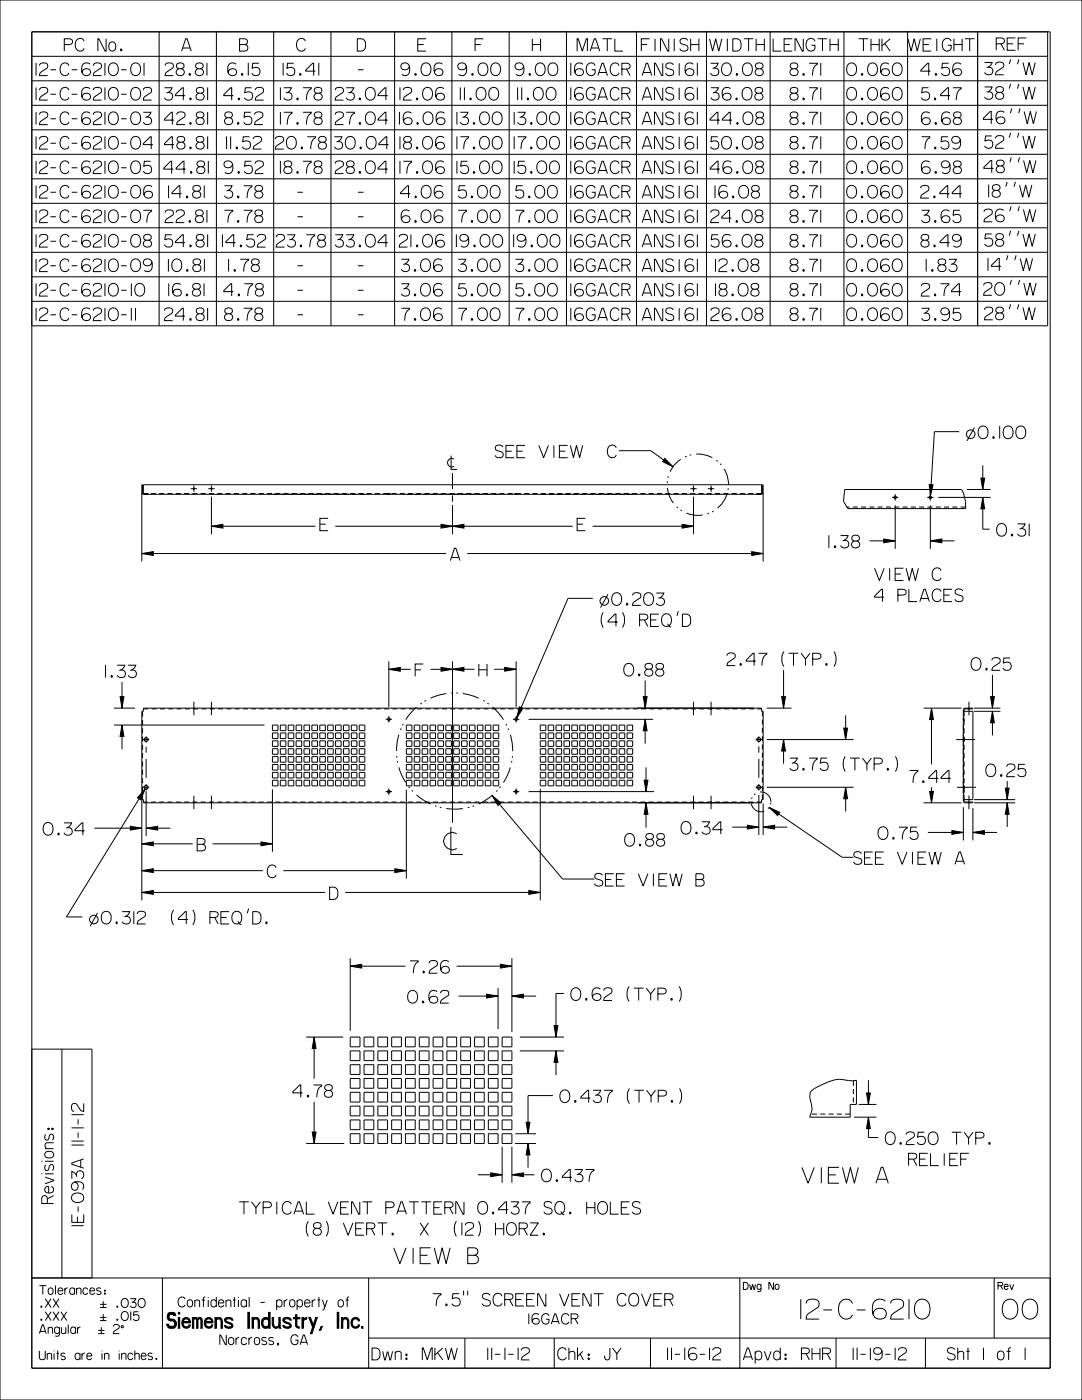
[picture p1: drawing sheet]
<svg xmlns="http://www.w3.org/2000/svg" width="216mm" height="279mm" viewBox="0 0 216 279" stroke-linecap="round" stroke-linejoin="round" font-family="sans-serif">
<defs><g id="words">
<text font-size="4.1" x="25.8" y="265.1">Siemens Industry, Inc.</text>
<g font-size="2.3">
<text x="36.8" y="10.2">A</text>
<text x="48.2" y="10.2">B</text>
<text x="83.8" y="10.2">E</text>
<text x="95.2" y="10.2">F</text>
<text x="106.6" y="10.2">H</text>
<text x="172.7" y="10.2">THK</text>
<text x="200" y="10">REF</text>
<text x="34" y="15.1">28.81</text>
<text x="56.9" y="20">13.78</text>
<text x="34" y="29.8">48.81</text>
<text x="56.9" y="34.6">18.78</text>
<text x="185.3" y="54.2">1.83</text>
<text x="63.8" y="105.9">E</text>
<text x="115.2" y="105.9">E</text>
<text x="89.9" y="111.9">A</text>
<text x="82.8" y="135">F</text>
<text x="95.5" y="135">H</text>
<text x="39.3" y="169.8">B</text>
</g>
<g font-size="2.2">
<text x="10.7" y="238.9" transform="rotate(-90 10.7 238.9)">Revisions:</text>
<text x="111.3" y="271.4">Chk:</text>
<text x="148.3" y="271.4">Apvd:</text>
<text x="159.9" y="271.4">RHR</text>
<text x="189.9" y="271.4">Sht</text>
<text x="199.3" y="271.4">of</text>
</g>
<g font-size="1.8">
<text x="38.9" y="260.8">Confidential - property of</text>
<text x="46.3" y="268.4">Norcross, GA</text>
</g>
<g font-size="1.7">
<text x="7.9" y="258.3">Tolerances:</text>
<text x="7.9" y="266.1">Angular</text>
<text x="7.9" y="271.4">Units are in inches.</text>
</g>
<g font-size="1.3">
<text x="148.3" y="257.3">Dwg No</text>
<text x="199.1" y="257.3">Rev</text>
</g>
</g></defs>
<g fill="none" stroke="#000" stroke-width=".2">
<path d="M0 0h215.9v279.4h-215.9zM6.3 6.4h203.2v266.6h-203.2zM31.7 6.4v58.6M43.2 6.4v58.6M54.6 6.4v58.6M66 6.4v58.6M78.7 6.4v58.6M90.2 6.4v58.6M101.6 6.4v58.6M113 6.4v58.6M127 6.4v58.6M141 6.4v58.6"/>
<path d="M153.7 6.4v58.6M168.4 6.4v58.6M181.1 6.4v58.6M195.1 6.4v58.6M195.1 6.3v58.7M209 11.2h-202.7M209 16.1h-202.7M209 6.3v58.7h-202.7M209 21h-202.7M209 25.9h-202.7M209 30.8h-202.7M209 35.7h-202.7"/>
<path d="M209 40.6h-202.7M209 45.5h-202.7M209 50.4h-202.7M209 55.2h-202.7M209 60.1h-202.7M28.3 98.3v13.8M42.2 99.1v7.5M138.4 99.1v7.5M152.3 98.3v13.8M168.5 97.7l-.2 2.3 .9 1.5M185.4 96.7l.8 .1-.5 2.2zM187.2 99.3h10.5"/>
<path d="M191.4 86.1h-5l-.7 12.9M191.9 97.7l.4 .7 .4 1.7v1.4M192.9 97.7h4.8M194.4 85.3l-1.5 2.7M195.4 85.4a1.02 1.02 0 0 1 1.3-.2 1.02 1.02 0 0 1 .5 1.2 1.03 1.03 0 0 1-1.2 1.1 1.03 1.03 0 0 1-.8-1.3zM195.7 95.4h.8l-.4 2.3zM196.1 99.3l.4 2.3h-.8zM196.1 99.3v6.3h1.4M196.1 92.9v4.8M198.2 87.1l.2 .2-.1 .2-.2-.2zM199.5 85v2.5M200.4 85.4a1.02 1.02 0 0 1 1.3-.2 1.02 1.02 0 0 1 .4 1.2 1.03 1.03 0 0 1-1.1 1.1 1.03 1.03 0 0 1-.8-1.3z"/>
<path d="M203 85.4a1.02 1.02 0 0 1 1.2-.2 1.02 1.02 0 0 1 .5 1.2 1.03 1.03 0 0 1-1.1 1.1 1.03 1.03 0 0 1-.9-1.3zM28.3 110.5l2.3-.4v.8zM28.3 110.5h60.7M42.2 105l2.3-.4v.8zM42.2 105h20.7M65.5 103.4h-1.7v2.5h1.7M66.9 105h47.4M88 104.6l2.3 .4-2.3 .4zM89.9 111.9l.8-2.5h.3l.8 2.5M90.3 105l2.3-.4v.8zM90.3 100.8v5.8M93.2 110.5h59.1"/>
<path d="M116.8 103.4h-1.6v2.5h1.6M118.2 105h20.2M118.3 119.4h-5l-10.2 23.9M121.3 118.6l-1.5 2.7M122.3 118.6a1.02 1.02 0 0 1 1.3-.2 1.02 1.02 0 0 1 .4 1.3 1.03 1.03 0 0 1-1.1 1.1 1.03 1.03 0 0 1-.8-1.4zM126.2 118.8a.89 .89 0 0 1 .8-.5 .89 .89 0 0 1 .9 .5 .54 .54 0 0 1-.4 .6l-1.1 .9-.2 .5h1.7M128.7 118.6a1.02 1.02 0 0 1 1.3-.2 1.02 1.02 0 0 1 .4 1.3 1.03 1.03 0 0 1-1.1 1.1 1.03 1.03 0 0 1-.9-1.4zM131 118.4h1.5l-.5 .7-.6 .3M131.6 119.3a.81 .81 0 0 1 .9 1.1 .81 .81 0 0 1-1.4 .1l-.1-.2M136.1 104.6l2.3 .4-2.3 .4zM150 110.1l2.3 .4-2.3 .4zM165.4 106.8v2.5"/>
<path d="M166.6 108.9l.2 .2-.1 .2-.2-.2zM167.7 106.9h1.5l-.5 .7-.6 .3M168.4 107.8a.81 .81 0 0 1 .9 1.2 .81 .81 0 0 1-1.4 .1l-.2-.2M170.2 107a.74 .74 0 0 1 .9-.1 .74 .74 0 0 1 .3 .8 .76 .76 0 0 1-.9 .3 .76 .76 0 0 1-.5-.9zM170.5 108a.71 .71 0 0 0-.6 .9 .71 .71 0 0 0 1 .4 .69 .69 0 0 0 .7-.6 .69 .69 0 0 0-.7-.7M173.5 107.9h5.1M176.3 107.6l2.3 .3-2.3 .4zM178.6 100.9v8.6M185.6 107.9l2.3-.3v.7zM185.6 107.9h4.9M185.6 100.9v8.6M199.1 104.8a1.02 1.02 0 0 1 1.3-.2 1.02 1.02 0 0 1 .4 1.2 1.03 1.03 0 0 1-1.1 1.2 1.03 1.03 0 0 1-.8-1.4z"/>
<path d="M201.9 106.6l.2 .1-.1 .2-.2-.1zM203 104.5h1.5l-.4 .8-.7 .3M203.7 105.5a.81 .81 0 0 1 .9 1.1 .81 .81 0 0 1-1.4 .1l-.2-.2M205.4 104.5v2.5M21.1 132.7v2.5M22.2 134.8l.2 .2v.2l-.2-.2zM23.4 132.8h1.5l-.5 .7-.6 .3M24 139h.7l-.4 2.3zM24.1 133.7a.81 .81 0 0 1 .8 1.1 .81 .81 0 0 1-1.4 .2l-.1-.3M24.3 136.1v5.2M25.6 132.8h1.5l-.5 .7-.6 .3M26.3 133.7a.81 .81 0 0 1 .8 1.1 .81 .81 0 0 1-1.4 .2l-.1-.3"/>
<path d="M77.6 133.6l2.3-.4v.8zM77.6 132v9.1M77.6 133.6h4.4M84.5 132.5h-1.7v2.5M85.9 133.6h4.4M88 133.2l2.3 .4-2.3 .4zM90.3 133.6l2.3-.4v.7zM90.3 132v32.2M90.3 133.6h4.4M95.5 132.5v2.5M97.2 132.5v2.5M98.6 133.6h4.4"/>
<path d="M100.7 133.2l2.3 .4-2.3 .3zM103 132v9.1M120.4 122.2a2.79 2.79 0 0 0 0 3M123.2 124.1h-1.9v-.2l1.4-1.3h.2v2.4M124.2 122.2a2.79 2.79 0 0 1 0 3M124.7 132.7a1.02 1.02 0 0 1 1.3-.1 1.02 1.02 0 0 1 .4 1.2 1.03 1.03 0 0 1-1.1 1.1 1.03 1.03 0 0 1-.8-1.3zM125.1 120.4l.2 .1-.1 .2-.2-.1zM127.5 134.5l.2 .2-.1 .2-.2-.2zM127.6 123.7h1a.58 .58 0 0 0 .7-.6 .58 .58 0 0 0-.7-.5h-1v2.4M128.4 139h.7l-.4 2.3zM128.6 123.7l.7 1.3M128.7 135.8v5.5"/>
<path d="M128.9 132.5a.74 .74 0 0 1 .9-.1 .74 .74 0 0 1 .3 .9 .76 .76 0 0 1-.9 .3 .76 .76 0 0 1-.4-.9zM129.2 133.6a.71 .71 0 0 0-.5 .8 .71 .71 0 0 0 .9 .5 .69 .69 0 0 0 .7-.6 .69 .69 0 0 0-.6-.7M129.8 123.7h1.2M131 132.7a.72 .72 0 0 1 1-.3 .72 .72 0 0 1 .2 1 .74 .74 0 0 1-.9 .1 .74 .74 0 0 1-.3-.8zM131.4 133.6a.71 .71 0 0 0-.6 .8 .71 .71 0 0 0 1 .5 .69 .69 0 0 0 .7-.6 .69 .69 0 0 0-.7-.7M131.5 122.6h-1.7v2.4h1.7M132.3 122.8a1.02 1.02 0 0 1 1.2-.2 1.02 1.02 0 0 1 .5 1.3 1.03 1.03 0 0 1-1.1 1.1 1.03 1.03 0 0 1-.9-1.3zM133.2 124.5l.4 .5 .3 .2M135.3 121.9l-.2 1M136.2 122.6h1.1a1.37 1.37 0 0 1-.3 2.4h-.8zM145.1 130.9a.89 .89 0 0 1 .8-.6 .89 .89 0 0 1 .8 .5 .54 .54 0 0 1-.3 .7l-1.2 .8-.1 .5h1.6M147.7 132.4l.2 .2v.2l-.2-.2z"/>
<path d="M150.8 131.9h-1.9v-.2l1.4-1.3h.2v2.4M151.4 130.4h1.6v.2a2.03 2.03 0 0 0-1 2.2M156 139h.7l-.3 2.3zM156.4 133.7v7.6M156.4 130a2.79 2.79 0 0 0 0 3M157.4 130.4h1.9M158.3 130.4v2.4M159.8 130.4l.9 1.1 .9-1.1M160.7 131.5v1.3M162.2 131.5h1a.58 .58 0 0 0 .6-.5 .58 .58 0 0 0-.6-.6h-1v2.4M164.8 132.4l.2 .2v.2l-.2-.2zM166.4 130a2.79 2.79 0 0 1 0 3"/>
<path d="M194 131.6a1.02 1.02 0 0 1 1.3-.2 1.02 1.02 0 0 1 .4 1.2 1.03 1.03 0 0 1-1.1 1.2 1.03 1.03 0 0 1-.8-1.4zM196.8 133.4l.2 .1-.1 .2-.2-.1zM197.7 139h.7l-.4 2.3zM197.9 131.8a.89 .89 0 0 1 .8-.6 .89 .89 0 0 1 .9 .5 .54 .54 0 0 1-.4 .7l-1.1 .8-.2 .6h1.7M198 134.7v6.6M201.6 131.3h-1.3l-.1 1a.92 .92 0 0 1 1.3 0 .92 .92 0 0 1 0 1.3l-.4 .2-.6-.1-.4-.4M22.8 144.7h30M22.8 141.3h4.1M24.3 144.7l.4 2.3h-.7zM24.3 144.7v4.8M28.3 158.7v21M29 157.5l-.9 2.1-.7-.4z"/>
<path d="M29 157.5l-15.7 25.5h3.1M29.2 157.9v9M54.4 157.5v12.5M81.1 157.6v17.7M103.6 141.1l.7 .3-1.2 1.9zM105.5 158h25M105.5 143.6h24.8M107.8 157.4v22.3M127.1 141.3h23.3M128.5 155.7h.8l-.4 2.3zM128.7 143.6l.4 2.2h-.7zM128.7 143.6v4.8"/>
<path d="M128.9 153.2v4.8M151.4 158.7v8M153 157.1h17.3M153 147.6h17.3M153 141.3h4.9M156.4 147.6l.3 2.3h-.7zM156.4 147.6v4.8M157.6 151.3h1.5l-.5 .7-.6 .3M158.3 152.3a.81 .81 0 0 1 .9 1.1 .81 .81 0 0 1-1.5 .1l-.1-.2M160.3 153.3l.2 .2-.1 .2-.2-.1zM161.4 151.3h1.7v.2a2.03 2.03 0 0 0-1 2.3M165 151.3h-1.2l-.1 1a.92 .92 0 0 1 1.3 0 .92 .92 0 0 1 0 1.3l-.4 .2-.6-.1-.4-.4"/>
<path d="M168.4 145.3h.7l-.4 2.3zM168.7 151a2.79 2.79 0 0 0 0 3M168.7 157.1l.4 2.3h-.7zM168.7 142.8v4.8M168.7 157.1v4.8M169.6 151.3h1.9M170.6 151.3v2.5M172.1 151.3l.9 1.2 .9-1.2M173 152.5v1.3M174.4 152.5h1a.58 .58 0 0 0 .7-.6 .58 .58 0 0 0-.7-.6h-1v2.5M177.1 153.3l.2 .2-.1 .2-.2-.1zM178.7 151a2.79 2.79 0 0 1 0 3"/>
<path d="M181.5 153.8h1.6v.2a2.03 2.03 0 0 0-.9 2.2M184.2 155.8l.2 .2-.1 .2-.2-.2zM184.3 141.3h7.6M185.5 157.9h.8l-.4 2.3zM185.9 141.3l.4 2.3h-.8zM185.9 141.3v11.2M185.9 157.1v3.1M187.2 155.3h-1.9v-.2l1.4-1.3h.2v2.4M189.7 155.3h-1.9v-.2l1.4-1.3h.2v2.4M194.4 141.3h5.2M194.4 159.6h8.2M194.4 142h5.2"/>
<path d="M197 152.8a1.02 1.02 0 0 1 1.3-.2 1.02 1.02 0 0 1 .4 1.2 1.03 1.03 0 0 1-1.1 1.2 1.03 1.03 0 0 1-.9-1.4zM198 142l.4 2.2h-.7zM198 142v4.8M199.7 154.6l.2 .1-.1 .2-.2-.1zM200.6 157.3h.8l-.4 2.3zM200.9 153a.89 .89 0 0 1 .8-.6 .89 .89 0 0 1 .8 .6 .54 .54 0 0 1-.3 .6l-1.2 .9-.1 .5h1.6M201 155.9v3.7M204.5 152.5h-1.2l-.2 1.1a.92 .92 0 0 1 1.4-.1 .92 .92 0 0 1-.1 1.4l-.4 .1-.5-.1-.4-.4M8.9 164.5a1.02 1.02 0 0 1 1.3-.2 1.02 1.02 0 0 1 .4 1.2 1.03 1.03 0 0 1-1.1 1.2 1.03 1.03 0 0 1-.9-1.4zM11.6 166.3l.2 .1-.1 .2-.2-.1zM12.8 164.2h1.5l-.5 .8-.6 .2M13.5 165.2a.81 .81 0 0 1 .8 1.1 .81 .81 0 0 1-1.4 .1l-.1-.2"/>
<path d="M16.9 165.8h-1.9v-.2l1.3-1.4h.2v2.5M18.8 165.3h9.5M26 164.9l2.3 .4-2.3 .4zM28.3 168.4l2.3-.4v.8zM28.3 173.8l2.3-.4v.7zM28.3 178.1l2.3-.4v.8zM28.3 178.1h36.6M28.3 173.8h24.1M28.3 168.4h10.2M29.2 165.3l2.2-.4v.8zM29.2 165.3h4.8M39.3 167.3h1.1a.58 .58 0 0 1 .5 .6 .58 .58 0 0 1-.5 .6 .65 .65 0 0 1 .6 .7 .65 .65 0 0 1-.6 .6h-1.1z"/>
<path d="M42.4 168.4h12M52.1 168l2.3 .4-2.3 .4zM55.1 173.2a.95 .95 0 0 0-1.2-.5 .95 .95 0 0 0-.6 1.1 1 1 0 0 0 .5 1.2 1 1 0 0 0 1.2-.3l.1-.1M56.5 173.8h24.6M65.8 177l1.1 .1a1.37 1.37 0 0 1-.3 2.4h-.8zM68.8 178.1h39M78.8 173.4l2.3 .4-2.3 .3zM105.5 177.7l2.3 .4-2.3 .4zM124.9 166.7a1.02 1.02 0 0 1 1.3-.2 1.02 1.02 0 0 1 .4 1.2 1.03 1.03 0 0 1-1.1 1.2 1.03 1.03 0 0 1-.9-1.4zM127.3 160.2h23.1M127.6 168.5l.2 .1v.2l-.2-.1zM128.9 160.2l.4 2.3h-.8z"/>
<path d="M128.9 160.2v5M128.9 166.6a.72 .72 0 0 1 1.1-.2 .72 .72 0 0 1 .2 1 .74 .74 0 0 1-.9 .1 .74 .74 0 0 1-.4-.9zM129.4 167.5a.71 .71 0 0 0-.6 .9 .71 .71 0 0 0 1 .5 .69 .69 0 0 0 .7-.7 .69 .69 0 0 0-.7-.7M131.3 166.5a.74 .74 0 0 1 .9-.1 .74 .74 0 0 1 .3 .8 .76 .76 0 0 1-1 .3 .76 .76 0 0 1-.4-.9zM131.6 167.5a.71 .71 0 0 0-.6 .9 .71 .71 0 0 0 1 .5 .69 .69 0 0 0 .6-.7 .69 .69 0 0 0-.6-.7M136.2 164.3a1.02 1.02 0 0 1 1.2-.2 1.02 1.02 0 0 1 .5 1.2 1.03 1.03 0 0 1-1.2 1.2 1.03 1.03 0 0 1-.8-1.4zM138.9 166.1l.2 .1-.1 .2-.2-.1zM140.1 164h1.5l-.5 .8-.6 .2M140.7 165a.81 .81 0 0 1 .9 1.1 .81 .81 0 0 1-1.4 .1l-.1-.2M144.2 165.6h-2v-.2l1.4-1.4h.2v2.5M146.1 165.1h5.3M149.1 164.7l2.3 .4-2.3 .4z"/>
<path d="M152.3 165.1l2.3-.4v.8zM152.3 165.1h4.8M152.3 160.4v6.3M175.5 165.3a1.02 1.02 0 0 1 1.2-.1 1.02 1.02 0 0 1 .5 1.2 1.03 1.03 0 0 1-1.1 1.1 1.03 1.03 0 0 1-.9-1.3zM178.2 167.1l.2 .2-.1 .2-.2-.2zM179.4 165.1h1.6v.2a2.03 2.03 0 0 0-1 2.2M183 165.1h-1.2l-.2 1a.92 .92 0 0 1 1.4 0 .92 .92 0 0 1-.1 1.3l-.4 .1h-.5l-.4-.4M184.3 160.2h7.6M185.1 166.1h7.1M189.9 165.8l2.3 .3-2.3 .4zM192.2 161.1v6.6M194.1 166.1l2.3-.3v.7z"/>
<path d="M194.1 166.1h4.9M194.1 161.3v6.4M194.4 160.2h8.2M201 160.2l.4 2.3h-.8zM201 160.2v4.8M19.5 182.2l-1.5 2.6M20.5 182.2a1.02 1.02 0 0 1 1.3-.2 1.02 1.02 0 0 1 .4 1.2 1.03 1.03 0 0 1-1.1 1.2 1.03 1.03 0 0 1-.9-1.4zM23.2 184l.2 .1v.2l-.3-.1zM24.4 181.9h1.5l-.5 .8-.6 .3M25.1 182.9a.81 .81 0 0 1 .8 1.1 .81 .81 0 0 1-1.4 .1l-.1-.2M26.7 181.9v2.5M27.4 182.4a.89 .89 0 0 1 .8-.6 .89 .89 0 0 1 .8 .5 .54 .54 0 0 1-.3 .7l-1.2 .9-.1 .5h1.6"/>
<path d="M34.6 181.6a2.79 2.79 0 0 0 0 3M37.5 183.5h-1.9v-.2l1.4-1.4h.2v2.5M38.5 181.6a2.79 2.79 0 0 1 0 3M41.9 183.1h1a.58 .58 0 0 0 .6-.6 .58 .58 0 0 0-.6-.6h-1v2.5M42.8 183.1l.7 1.3M44.1 183.1h1.1M45.7 181.9h-1.6v2.5h1.6M46.5 182.2a1.02 1.02 0 0 1 1.3-.2 1.02 1.02 0 0 1 .4 1.2 1.03 1.03 0 0 1-1.1 1.2 1.03 1.03 0 0 1-.8-1.4zM47.4 183.9l.4 .5 .4 .1M49.6 181.3l-.3 1M50.4 181.9l1.1 .1a1.37 1.37 0 0 1-.2 2.4h-.9zM53.1 184l.2 .1-.1 .2-.2-.1z"/>
<path d="M69.9 192.8l2.3-.4v.8zM69.9 191.2v14.5M69.9 192.8h11M81.6 198a1.02 1.02 0 0 1 1.3-.2 1.02 1.02 0 0 1 .4 1.2 1.03 1.03 0 0 1-1.1 1.2 1.03 1.03 0 0 1-.9-1.4zM81.8 191.8h1.6v.2a2.03 2.03 0 0 0-.9 2.2M84.3 199.8l.3 .1-.1 .2-.2-.1zM84.5 193.8l.2 .2-.1 .2-.2-.2zM85.6 192.2a.89 .89 0 0 1 .8-.5 .89 .89 0 0 1 .9 .5 .54 .54 0 0 1-.4 .7l-1.1 .8-.2 .5h1.7M87.2 197.9a1.02 1.02 0 0 0-1.3-.1 1.02 1.02 0 0 0-.3 1.3 .91 .91 0 0 0 .7 1.1 .91 .91 0 0 0 1.1-.8 .88 .88 0 0 0-1-.6 .88 .88 0 0 0-.8 .8M87.9 198.2a.89 .89 0 0 1 .8-.6 .89 .89 0 0 1 .8 .5 .54 .54 0 0 1-.3 .7l-1.2 .8-.1 .6h1.6M89.5 192a1.02 1.02 0 0 0-1.3-.1 1.02 1.02 0 0 0-.3 1.2 .91 .91 0 0 0 .7 1.1 .91 .91 0 0 0 1.1-.7 .88 .88 0 0 0-.9-.7 .88 .88 0 0 0-.8 .8M91.1 192.8h11"/>
<path d="M91.5 198.8h7.9M97.1 198.4l2.3 .4-2.3 .4zM99.4 197.2v8.2M99.9 192.4l2.2 .4-2.2 .4zM102.1 198.8l2.3-.4v.8zM102.1 191.2v14.7M102.1 198.8h4.9M112.5 198.3h-1.6v8.7M114.2 197.5a1.02 1.02 0 0 1 1.3-.2 1.02 1.02 0 0 1 .4 1.2 1.03 1.03 0 0 1-1.1 1.2 1.03 1.03 0 0 1-.9-1.4zM116.9 199.3l.2 .1v.2l-.3-.1zM119.8 197.4a1.02 1.02 0 0 0-1.3-.1 1.02 1.02 0 0 0-.4 1.3 .91 .91 0 0 0 .8 1.1 .91 .91 0 0 0 1-.8 .88 .88 0 0 0-.9-.6 .88 .88 0 0 0-.8 .8M120.5 197.7a.89 .89 0 0 1 .8-.6 .89 .89 0 0 1 .8 .5 .54 .54 0 0 1-.3 .7l-1.2 .8-.1 .6h1.6"/>
<path d="M125.5 196.9a2.79 2.79 0 0 0 0 3M126.5 197.2h1.9M127.4 197.2v2.5M129 197.2l.8 1.2 .9-1.2M129.8 198.4v1.3M131.3 198.4h1a.58 .58 0 0 0 .6-.6 .58 .58 0 0 0-.6-.6h-1v2.5M133.9 199.3l.2 .1v.2l-.2-.1zM135.5 196.9a2.79 2.79 0 0 1 0 3M6.3 209.4h12.1v45.6M12.4 209.4v45.6M60.4 218.1h-2v-.2l1.4-1.4h.2v2.5M61.1 207h7.4"/>
<path d="M61.4 218.6l.2 .1-.1 .2-.2-.1zM62.5 216.5h1.7v.2a2.03 2.03 0 0 0-1 2.3M62.7 207l.4 2.3h-.8zM62.7 207v8.3M62.7 219.9v8.3M64.9 216.7a.72 .72 0 0 1 1-.2 .72 .72 0 0 1 .2 1 .74 .74 0 0 1-.9 .1 .74 .74 0 0 1-.3-.9zM65.3 217.6a.71 .71 0 0 0-.5 .9 .71 .71 0 0 0 .9 .5 .69 .69 0 0 0 .7-.7 .69 .69 0 0 0-.6-.7M103.7 209.7h8.8M103.7 207h8.8M110.3 218.6h-4.9v7.7M110.6 204.7h.7l-.4 2.3zM110.9 209.7l.4 2.3h-.7z"/>
<path d="M110.9 209.7v4.9M112 217.9a1.02 1.02 0 0 1 1.3-.2 1.02 1.02 0 0 1 .4 1.2 1.03 1.03 0 0 1-1.1 1.1 1.03 1.03 0 0 1-.9-1.3zM114.7 219.6l.2 .2v.2l-.2-.2zM117.8 219.2h-1.9v-.2l1.4-1.4h.2v2.4M118.3 217.6h1.6l-.5 .7-.6 .3M119 218.5a.81 .81 0 0 1 .9 1.2 .81 .81 0 0 1-1.4 .1l-.2-.2M120.5 217.6h1.7v.2a2.03 2.03 0 0 0-1 2.2M125.6 217.2a2.79 2.79 0 0 0 0 3M126.6 217.6h1.9M127.5 217.6v2.4M129 217.6l.9 1.1 .9-1.1M129.9 218.7v1.3"/>
<path d="M131.3 218.7h1.1a.58 .58 0 0 0 .6-.5 .58 .58 0 0 0-.6-.6h-1.1v2.4M134 219.6l.2 .2-.1 .2-.2-.2zM135.6 217.2a2.79 2.79 0 0 1 0 3M170.9 215.6h-1.7a6.2 6.2 0 0 0-4.8 .7l-.7 .3a4.8 4.8 0 0 0-2.1 1.4v1l.3 1.2a3.8 3.8 0 0 1-.4 2.8M172.9 218.1h.8l-.4 2.3zM173.3 215.6v4.8M61.1 228.2h7.6M62.3 225.9h.8l-.4 2.3zM95.4 234.5h4.8M97.9 234.1l2.3 .4-2.3 .3zM100.2 228.9v7.1M102.1 234.5l2.3-.4v.7z"/>
<path d="M102.1 234.5h4.5M102.1 228.9v7.1M102.8 228.2h4.2M102.8 226.3h4.2M105 224h.7l-.3 2.3zM105.4 228.2l.3 2.3h-.7zM105.4 228.2v4.8M108.3 233.7a1.02 1.02 0 0 1 1.3-.2 1.02 1.02 0 0 1 .4 1.2 1.03 1.03 0 0 1-1.1 1.2 1.03 1.03 0 0 1-.9-1.4zM111.1 235.4l.2 .2-.1 .2-.2-.2zM114.1 235h-1.9v-.2l1.4-1.4h.2v2.5M114.7 233.4h1.5l-.5 .7-.6 .3M115.4 234.3a.81 .81 0 0 1 .8 1.2 .81 .81 0 0 1-1.4 .1l-.1-.2"/>
<path d="M116.9 233.4h1.6v.2a2.03 2.03 0 0 0-1 2.3M170.4 223h4.5M171.3 220.4h3.6M173.3 223l.4 2.2h-.8zM173.3 223v4h1.9M176.9 226.2a1.02 1.02 0 0 1 1.3-.2 1.02 1.02 0 0 1 .4 1.3 1.03 1.03 0 0 1-1.1 1.1 1.03 1.03 0 0 1-.9-1.3zM179.7 228l.2 .2-.1 .2-.2-.2zM180.8 226.4a.89 .89 0 0 1 .8-.5 .89 .89 0 0 1 .9 .5 .54 .54 0 0 1-.4 .7l-1.1 .8-.2 .5h1.7M181.3 231.3h1a.58 .58 0 0 0 .6-.6 .58 .58 0 0 0-.6-.5h-1v2.4M182.3 231.3l.6 1.3M183.5 231.3h1.1M184.4 226h-1.2l-.1 1a.92 .92 0 0 1 1.3 0 .92 .92 0 0 1 0 1.3l-.4 .1h-.6l-.4-.5"/>
<path d="M185.1 230.2h-1.6v2.4h1.6M185.5 226.2a1.02 1.02 0 0 1 1.2-.2 1.02 1.02 0 0 1 .5 1.3 1.03 1.03 0 0 1-1.1 1.1 1.03 1.03 0 0 1-.9-1.3zM185.7 230.2v2.4h1.6M188.4 230.2v2.4M189.5 231.3h1.2M189.9 226h1.9M190.9 226v2.4M191.1 230.2h-1.6v2.4h1.6M191.7 231.3h1.2M192.4 226l.9 1.1 .9-1.1M193.3 227.1v1.3M193.3 230.2h-1.6v2.4"/>
<path d="M194.7 227.1h1a.58 .58 0 0 0 .6-.6 .58 .58 0 0 0-.6-.5h-1v2.4M197.4 228l.2 .2-.1 .2-.2-.2zM6.3 255h203.3M7.9 256.6h1.3M8.5 256.6v1.7M9 259.2l1.2 1.7M10.2 259.2l-1.2 1.7M10.6 259.2l1.2 1.7M11.1 256.5v1.8M11.8 259.2l-1.2 1.7M20.1 257.2a.42 .42 0 0 0-.5-.2 .42 .42 0 0 0-.2 .6l.5 .1a.35 .35 0 0 1 .2 .5 .35 .35 0 0 1-.5 .1l-.3-.2M20.6 259.7v1.2"/>
<path d="M20.9 257.5l.1 .2zM20.9 258l.1 .3zM24.4 259.4a.78 .78 0 0 1 1 0 .78 .78 0 0 1 .2 1 .72 .72 0 0 1-1 .5 .72 .72 0 0 1-.4-.9zM26 259.2h1.1l-.4 .5-.4 .2M26.5 259.9a.59 .59 0 0 1 .6 .4 .59 .59 0 0 1-.4 .7 .59 .59 0 0 1-.7-.4M27.8 259.4a.78 .78 0 0 1 1 0 .78 .78 0 0 1 .1 1 .72 .72 0 0 1-.9 .5 .72 .72 0 0 1-.4-.9zM32.4 255v18M36.9 259.3a.77 .77 0 0 0-1-.4 .77 .77 0 0 0-.4 1 .74 .74 0 0 0 .5 .9 .74 .74 0 0 0 .9-.4M37.5 259.6a.54 .54 0 0 1 .6-.2 .54 .54 0 0 1 .3 .5v.4a.54 .54 0 0 1-.5 .5 .54 .54 0 0 1-.5-.5zM41 258.8l-.4 .3v1.7M41.6 258.8v.2M43.2 258.8v2"/>
<path d="M46.8 258.8v2M47.6 258.8v.2M49.7 258.8v2M63.6 258.8v2M67.6 259.6a.54 .54 0 0 1 .6-.2 .54 .54 0 0 1 .3 .5v.4a.54 .54 0 0 1-.5 .5 .54 .54 0 0 1-.5-.5zM69 259.4h.6M69.7 258.8l-.4 .3v1.7M73.6 255v18M147.6 255v18M148.3 255.9h.5a.75 .75 0 0 1 .5 .7 .75 .75 0 0 1-.5 .7h-.5zM154.4 255.9v1.4l-1-1.4v1.4M154.7 256.4a.39 .39 0 0 1 .5-.1 .39 .39 0 0 1 .2 .4v.3a.39 .39 0 0 1-.3 .3 .39 .39 0 0 1-.4-.3z"/>
<path d="M198.4 255v12M199.1 256.6h.6a.33 .33 0 0 0 .4-.3 .33 .33 0 0 0-.4-.4h-.6v1.4M201.5 256.3l.3 1 .5-1M7.9 266.1l.5-1.7h.2l.6 1.7M7.9 269.6v1.3a.61 .61 0 0 0 .5 .5 .61 .61 0 0 0 .6-.5v-1.3M8.2 260.6l.1 .3zM8.2 263.3l.1 .2zM9 261.8l1.2 1.7M10.2 261.8l-1.2 1.7M10.6 261.8l1.2 1.7M10.8 269.5v.2M11.5 269.5v1.9"/>
<path d="M11.8 261.8l-1.2 1.7M12.2 261.8l1.1 1.7M13.3 261.8l-1.1 1.7M13.6 264.3v1.8M15.5 264.9v1.2M16.1 264.8l-.4 .2-.2 .3M19.6 265.5h1.2M19.6 266.1h1.2M20 260.3h1.2M20 260.9h1.2M20 262.9h1.2M20 263.5h1.2"/>
<path d="M20.2 264.9v1.2M20.4 269.5v.2M20.6 262.3v1.2M22.6 264.7a.58 .58 0 0 1 .7-.4 .58 .58 0 0 1 .4 .7l-.9 .7-.2 .4h1.2M23.4 260.6l.1 .3zM23.4 263.3l.1 .2zM23.8 269.5v.2M24.3 264.6l.3 .1-.1 .3-.3-.1zM24.4 262a.78 .78 0 0 1 1 0 .78 .78 0 0 1 .2 1 .72 .72 0 0 1-1 .5 .72 .72 0 0 1-.4-.9zM26.9 269.5v1.9M28.2 270.6h1a.49 .49 0 0 0-.5-.6 .49 .49 0 0 0-.5 .5v.4a.5 .5 0 0 0 .4 .5 .5 .5 0 0 0 .6-.4M30.4 270.2a.42 .42 0 0 0-.6-.2 .42 .42 0 0 0-.2 .6l.6 .1a.35 .35 0 0 1 .2 .5 .35 .35 0 0 1-.5 .2l-.4-.2"/>
<path d="M31.2 271.1l.1 .2zM45.2 266.4v2h-.2l-1-2h-.1v2M45.7 267.1a.54 .54 0 0 1 .6-.2 .54 .54 0 0 1 .4 .6v.3a.54 .54 0 0 1-.6 .6 .54 .54 0 0 1-.5-.6zM59.4 266.8a.77 .77 0 0 0-1-.3 .77 .77 0 0 0-.4 1 .74 .74 0 0 0 .5 .8 .74 .74 0 0 0 .9-.4v-.4h-.5M59.9 268.4l.6-2h.2l.7 2M60 267.9h1.2M73.6 267h136M92.8 267v6.1M110.6 267v6.1M129.8 267v6.1M166.8 267v6.1M184.7 267v6.1"/>
<circle cx="193.7" cy="86.7" r=".87"/>
<circle cx="120.6" cy="119.9" r=".87"/>
<circle cx="18.7" cy="183.5" r=".87"/>
</g>
<g fill="#000">
<path d="M185.4 96.7l.8 .1-.5 2.2zM195.7 95.4h.8l-.4 2.3zM196.1 99.3l.4 2.3h-.8zM28.3 110.5l2.3-.4v.8zM42.2 105l2.3-.4v.8zM88 104.6l2.3 .4-2.3 .4zM90.3 105l2.3-.4v.8zM136.1 104.6l2.3 .4-2.3 .4zM150 110.1l2.3 .4-2.3 .4zM176.3 107.6l2.3 .3-2.3 .4zM185.6 107.9l2.3-.3v.7zM77.6 133.6l2.3-.4v.8z"/>
<path d="M88 133.2l2.3 .4-2.3 .4zM90.3 133.6l2.3-.4v.7zM100.7 133.2l2.3 .4-2.3 .3zM24.3 144.7l.4 2.3h-.7zM24 139h.7l-.4 2.3zM29 157.5l-.9 2.1-.7-.4zM103.6 141.1l.7 .3-1.2 1.9zM128.7 143.6l.4 2.2h-.7zM128.4 139h.7l-.4 2.3zM128.5 155.7h.8l-.4 2.3zM156 139h.7l-.3 2.3zM156.4 147.6l.3 2.3h-.7z"/>
<path d="M168.4 145.3h.7l-.4 2.3zM168.7 157.1l.4 2.3h-.7zM185.9 141.3l.4 2.3h-.8zM197.7 139h.7l-.4 2.3zM198 142l.4 2.2h-.7zM200.6 157.3h.8l-.4 2.3zM28.3 168.4l2.3-.4v.8zM28.3 173.8l2.3-.4v.7zM28.3 178.1l2.3-.4v.8zM26 164.9l2.3 .4-2.3 .4zM29.2 165.3l2.2-.4v.8zM52.1 168l2.3 .4-2.3 .4z"/>
<path d="M78.8 173.4l2.3 .4-2.3 .3zM105.5 177.7l2.3 .4-2.3 .4zM128.9 160.2l.4 2.3h-.8zM149.1 164.7l2.3 .4-2.3 .4zM152.3 165.1l2.3-.4v.8zM185.5 157.9h.8l-.4 2.3zM189.9 165.8l2.3 .3-2.3 .4zM194.1 166.1l2.3-.3v.7zM201 160.2l.4 2.3h-.8zM69.9 192.8l2.3-.4v.8zM97.1 198.4l2.3 .4-2.3 .4zM99.9 192.4l2.2 .4-2.2 .4z"/>
<path d="M102.1 198.8l2.3-.4v.8zM62.7 207l.4 2.3h-.8zM110.9 209.7l.4 2.3h-.7zM110.6 204.7h.7l-.4 2.3zM62.3 225.9h.8l-.4 2.3zM97.9 234.1l2.3 .4-2.3 .3zM102.1 234.5l2.3-.4v.7zM105.4 228.2l.3 2.3h-.7zM105 224h.7l-.3 2.3zM173.3 223l.4 2.2h-.8zM172.9 218.1h.8l-.4 2.3z"/>
</g>
<g fill="none" stroke="#000" stroke-width=".2" stroke-dasharray="1.3 1.3 3.8 1.3" stroke-dashoffset=".6" stroke-linecap="butt">
<path d="M38.7 97.5v.8M38.7 97.5v-.7M38.7 97.5h-.8M38.7 97.5h.7M42.2 97.5v.8M42.2 97.5v-.7M42.2 97.5h-.8M42.2 97.5h.8M138.4 97.5h-.8M138.4 97.5h.7M138.4 97.5v.8M138.4 97.5v-.7"/>
<path d="M141.9 97.5h-.8M141.9 97.5h.7M141.9 97.5v.8M141.9 97.5v-.7M178.6 99.3v.9M178.6 99.3v-.9M178.6 99.3h-.9M178.6 99.3h.9M185.6 99.3h-.9M185.6 99.3h.9M185.6 99.3v.9M185.6 99.3v-.9"/>
<path d="M29.2 147.6v.7M29.2 157.1v.8M29.2 157.1v-8.1M29.2 147.6v-.7M29.2 157.1h-.8M29.2 157.1h.7M29.2 147.6h-.8M29.2 147.6h.7M77.6 143.6v.8M77.6 158v.9M77.6 158v-.9M77.6 143.6v-.9"/>
<path d="M77.6 158h-.9M77.6 158h.9M77.6 143.6h-.9M77.6 143.6h.9M103 158h-.9M103 158h.9M103 143.6h-.9M103 143.6h.9M103 143.6v.8M103 158v.9M103 158v-.9M103 143.6v-.9"/>
<path d="M151.4 157.1h-.7M151.4 157.1h.7M151.4 147.6h-.7M151.4 147.6h.7M151.4 147.6v.7M151.4 157.1v.8M151.4 157.1v-8.3M151.4 147.6v-.7"/>
</g>
<path d="M38.7 140.1v2.6M38.7 158.8v2.7M42.2 140.1v2.6M42.2 158.8v2.7M138.4 140.1v2.6M138.4 158.8v2.7M141.9 140.1v2.6M141.9 158.8v2.7M190.8 147.6h4.4M191 157.1h4.2M193.3 140.1v2.6M193.3 158.8v2.7" fill="none" stroke="#000" stroke-width=".2" stroke-dasharray="1.3 1.3 3.8 1.3" stroke-dashoffset="2.5" stroke-linecap="butt"/>
<path d="M145.4 96.7a6.1 6.1 0 0 0-8.9-5.4 6.1 6.1 0 0 0-.9 10.4 6.1 6.1 0 0 0 9.7-4l.1-1M102.3 149.9a11.6 11.6 0 0 0-17-10.3 11.6 11.6 0 0 0-1.1 19.9 11.6 11.6 0 0 0 18-8.3l.1-1.3M153.8 160a1.98 1.98 0 0 0-2.8-1.8 1.98 1.98 0 0 0-.4 3.3 1.98 1.98 0 0 0 3.2-.9v-.6" fill="none" stroke="#000" stroke-width=".2" stroke-dasharray="3.3 1 .3 .7 .3 1" stroke-linecap="butt"/>
<!-- layer: 1 -->
<g fill="none" stroke="#000" stroke-width=".2">
<path d="M7.2 12.6v2.5M7.2 17.4v2.6M7.9 13.1a.89 .89 0 0 1 .8-.6 .89 .89 0 0 1 .8 .5 .54 .54 0 0 1-.3 .7l-1.2 .8-.1 .6h1.6M7.9 18a.89 .89 0 0 1 .8-.6 .89 .89 0 0 1 .8 .5 .54 .54 0 0 1-.3 .7l-1.2 .8-.1 .6h1.6M10.1 13.9h1.1M10.1 18.8h1.1M12.8 8.9h1.1a.58 .58 0 0 0 .6-.6 .58 .58 0 0 0-.6-.6h-1.1v2.5M13.8 13.1a.95 .95 0 0 0-1.2-.5 .95 .95 0 0 0-.6 1.1 1 1 0 0 0 .4 1.2 1 1 0 0 0 1.3-.2l.1-.2M13.8 18a.95 .95 0 0 0-1.2-.5 .95 .95 0 0 0-.6 1.1 1 1 0 0 0 .4 1.2 1 1 0 0 0 1.3-.2l.1-.2M14.3 13.9h1.1M14.3 18.8h1.1M16.8 8.2a.95 .95 0 0 0-1.2-.5 .95 .95 0 0 0-.6 1.1 1 1 0 0 0 .5 1.2 1 1 0 0 0 1.2-.2l.1-.2"/>
<path d="M17.9 12.8a1.02 1.02 0 0 0-1.3-.1 1.02 1.02 0 0 0-.3 1.3 .91 .91 0 0 0 .7 1.1 .91 .91 0 0 0 1.1-.8 .88 .88 0 0 0-.9-.6 .88 .88 0 0 0-.8 .8M17.9 17.7a1.02 1.02 0 0 0-1.3-.1 1.02 1.02 0 0 0-.3 1.3 .91 .91 0 0 0 .7 1.1 .91 .91 0 0 0 1.1-.8 .88 .88 0 0 0-.9-.6 .88 .88 0 0 0-.8 .8M18.6 13.1a.89 .89 0 0 1 .8-.6 .89 .89 0 0 1 .9 .5 .54 .54 0 0 1-.4 .7l-1.1 .8-.2 .6h1.7M18.6 18a.89 .89 0 0 1 .8-.6 .89 .89 0 0 1 .9 .5 .54 .54 0 0 1-.4 .7l-1.1 .8-.2 .6h1.7M20.9 12.6v2.5M20.9 17.4v2.6M21.2 7.7v2.5h-.2l-1.3-2.5h-.2v2.5M21.9 12.9a1.02 1.02 0 0 1 1.3-.2 1.02 1.02 0 0 1 .4 1.2 1.03 1.03 0 0 1-1.1 1.2 1.03 1.03 0 0 1-.9-1.4zM21.9 17.8a1.02 1.02 0 0 1 1.3-.2 1.02 1.02 0 0 1 .4 1.2 1.03 1.03 0 0 1-1.1 1.2 1.03 1.03 0 0 1-.9-1.4zM22 8.5a.69 .69 0 0 1 1.1 .5 .84 .84 0 0 1-.6 1.2 .96 .96 0 0 1-.8-.7 .96 .96 0 0 1 .3-1zM24.1 9.8l.2 .1-.1 .2-.2-.1zM24.2 13.9h1.1"/>
<path d="M24.2 18.8h1.1M26.3 12.9a1.02 1.02 0 0 1 1.3-.2 1.02 1.02 0 0 1 .5 1.2 1.03 1.03 0 0 1-1.2 1.2 1.03 1.03 0 0 1-.8-1.4zM26.3 17.8a1.02 1.02 0 0 1 1.3-.2 1.02 1.02 0 0 1 .5 1.2 1.03 1.03 0 0 1-1.2 1.2 1.03 1.03 0 0 1-.8-1.4zM28.6 18a.89 .89 0 0 1 .8-.6 .89 .89 0 0 1 .8 .5 .54 .54 0 0 1-.3 .7l-1.2 .8-.1 .6h1.6M28.7 12.6v2.5M32.8 17.5h1.5l-.5 .8-.6 .2M33 13.1a.89 .89 0 0 1 .7-.6 .89 .89 0 0 1 .9 .5 .54 .54 0 0 1-.3 .7l-1.2 .8-.1 .6h1.6M33.5 18.5a.81 .81 0 0 1 .9 1.1 .81 .81 0 0 1-1.4 .1l-.2-.2M35.3 12.8a.72 .72 0 0 1 1-.2 .72 .72 0 0 1 .2 1 .74 .74 0 0 1-.9 .1 .74 .74 0 0 1-.3-.9zM36.2 10.2l.9-2.5h.2l.8 2.5M36.9 19.1h-1.9v-.2l1.4-1.4h.2v2.5M37.9 19.6l.2 .1v.2l-.2-.1z"/>
<path d="M39.1 12.8a.72 .72 0 0 1 1-.2 .72 .72 0 0 1 .2 1 .74 .74 0 0 1-.9 .1 .74 .74 0 0 1-.3-.9zM39.2 17.7a.72 .72 0 0 1 1.1-.2 .72 .72 0 0 1 .2 1 .74 .74 0 0 1-.9 .1 .74 .74 0 0 1-.4-.9zM39.7 18.6a.71 .71 0 0 0-.6 .9 .71 .71 0 0 0 1 .5 .69 .69 0 0 0 .7-.7 .69 .69 0 0 0-.7-.7M41.3 12.6v2.5M41.4 17.4v2.6M46.6 19.1h-1.9v-.2l1.3-1.4h.2v2.5M47.1 12.8a1.02 1.02 0 0 0-1.3-.1 1.02 1.02 0 0 0-.4 1.3 .91 .91 0 0 0 .8 1.1 .91 .91 0 0 0 1-.8 .88 .88 0 0 0-.9-.6 .88 .88 0 0 0-.8 .8M47.6 19.6l.2 .1-.1 .2-.2-.1zM47.8 7.7h1a.58 .58 0 0 1 .6 .6 .58 .58 0 0 1-.6 .6 .65 .65 0 0 1 .7 .6 .65 .65 0 0 1-.7 .7h-1zM48.2 14.7l.3 .1-.1 .2-.2-.1zM49.5 12.6v2.5M50.2 17.5h-1.2l-.2 1a.92 .92 0 0 1 1.4 0 .92 .92 0 0 1-.1 1.3l-.7 .2-.4-.2-.2-.3"/>
<path d="M50.9 18a.89 .89 0 0 1 .8-.6 .89 .89 0 0 1 .9 .5 .54 .54 0 0 1-.4 .7l-1.1 .8-.2 .6h1.7M51.7 12.6h-1.3l-.1 1.1a.92 .92 0 0 1 1.3-.1 .92 .92 0 0 1 0 1.3l-.7 .2-.4-.2-.3-.3M55.9 17.4v2.6M56.5 12.6v2.5M56.6 17.5h1.5l-.4 .8-.7 .2M58.6 12.6h-1.2l-.2 1.1a.92 .92 0 0 1 1.4-.1 .92 .92 0 0 1-.1 1.3l-.6 .2-.4-.2-.3-.3M59.8 14.7l.3 .1-.1 .2-.2-.1zM60.5 17.5h1.6v.2a2.03 2.03 0 0 0-1 2.3M60.9 8.2a.95 .95 0 0 0-1.1-.5 .95 .95 0 0 0-.6 1.1 1 1 0 0 0 .4 1.2 1 1 0 0 0 1.3-.2v-.2M62.8 17.7a.72 .72 0 0 1 1-.2 .72 .72 0 0 1 .2 1 .74 .74 0 0 1-.9 .1 .74 .74 0 0 1-.3-.9zM62.9 14.2h-1.9v-.2l1.4-1.4h.2v2.5M63.6 12.6v2.5"/>
<path d="M66.9 18a.89 .89 0 0 1 .8-.6 .89 .89 0 0 1 .8 .5 .54 .54 0 0 1-.3 .7l-1.2 .8-.1 .6h1.6M69.1 17.5h1.5l-.5 .8-.6 .2M69.8 18.5a.81 .81 0 0 1 .8 1.1 .81 .81 0 0 1-1.4 .1l-.1-.2M71.3 7.7l1.1 .1a1.37 1.37 0 0 1-.3 2.4h-.8zM71.4 13.9h1.1M71.7 19.6l.2 .1v.2l-.2-.1zM73.2 17.8a1.02 1.02 0 0 1 1.3-.2 1.02 1.02 0 0 1 .4 1.2 1.03 1.03 0 0 1-1.1 1.2 1.03 1.03 0 0 1-.9-1.4zM77.3 19.1h-1.9v-.2l1.4-1.4h.2v2.5M79.8 17.4v2.6M80.5 18a.89 .89 0 0 1 .8-.6 .89 .89 0 0 1 .8 .5 .54 .54 0 0 1-.3 .7l-1.2 .8-.1 .6h1.6M81.7 13.2a.81 .81 0 0 1-1.1 .8 .81 .81 0 0 1-.4-1.3 1.07 1.07 0 0 1 1.3 .1 1.07 1.07 0 0 1 .3 1.3 .92 .92 0 0 1-.6 .9 .92 .92 0 0 1-1-.2M82.8 14.7l.3 .1-.1 .2-.2-.1z"/>
<path d="M83.2 19.6l.2 .1-.1 .2-.2-.1zM84.3 12.9a1.02 1.02 0 0 1 1.3-.2 1.02 1.02 0 0 1 .4 1.2 1.03 1.03 0 0 1-1.1 1.2 1.03 1.03 0 0 1-.9-1.4zM84.6 17.8a1.02 1.02 0 0 1 1.3-.2 1.02 1.02 0 0 1 .4 1.2 1.03 1.03 0 0 1-1.1 1.2 1.03 1.03 0 0 1-.9-1.4zM85 7.7h-1.6v2.5h1.6M88.3 12.8a1.02 1.02 0 0 0-1.3-.1 1.02 1.02 0 0 0-.4 1.3 .91 .91 0 0 0 .7 1.1 .91 .91 0 0 0 1.1-.8 .88 .88 0 0 0-.9-.6 .88 .88 0 0 0-.8 .8M88.6 17.7a1.02 1.02 0 0 0-1.3-.1 1.02 1.02 0 0 0-.4 1.3 .91 .91 0 0 0 .7 1.1 .91 .91 0 0 0 1.1-.8 .88 .88 0 0 0-.9-.6 .88 .88 0 0 0-.8 .8M91.9 17.4v2.6M92.7 17.4v2.6M93 13.2a.81 .81 0 0 1-1 .8 .81 .81 0 0 1-.4-1.3 1.07 1.07 0 0 1 1.3 .1 1.07 1.07 0 0 1 .2 1.3 .92 .92 0 0 1-.5 .9 .92 .92 0 0 1-1.1-.2M93.8 19.6l.2 .1v.2l-.2-.1zM94.2 14.7l.2 .1-.1 .2-.2-.1zM95.3 17.8a1.02 1.02 0 0 1 1.2-.2 1.02 1.02 0 0 1 .5 1.2 1.03 1.03 0 0 1-1.1 1.2 1.03 1.03 0 0 1-.9-1.4z"/>
<path d="M95.6 12.9a1.02 1.02 0 0 1 1.3-.2 1.02 1.02 0 0 1 .5 1.2 1.03 1.03 0 0 1-1.2 1.2 1.03 1.03 0 0 1-.8-1.4zM96.4 7.7h-1.6v2.5M97.8 17.8a1.02 1.02 0 0 1 1.3-.2 1.02 1.02 0 0 1 .4 1.2 1.03 1.03 0 0 1-1.1 1.2 1.03 1.03 0 0 1-.9-1.4zM98.2 12.9a1.02 1.02 0 0 1 1.3-.2 1.02 1.02 0 0 1 .4 1.2 1.03 1.03 0 0 1-1.1 1.2 1.03 1.03 0 0 1-.9-1.4zM103.3 17.4v2.6M104.1 17.4v2.6M104.5 13.2a.81 .81 0 0 1-1.1 .8 .81 .81 0 0 1-.4-1.3 1.07 1.07 0 0 1 1.3 .1 1.07 1.07 0 0 1 .2 1.3 .92 .92 0 0 1-.5 .9 .92 .92 0 0 1-1-.2M105.3 19.6l.2 .1-.1 .2-.2-.1zM105.6 14.7l.2 .1v.2l-.2-.1zM106.2 7.7v2.5M106.7 17.8a1.02 1.02 0 0 1 1.3-.2 1.02 1.02 0 0 1 .4 1.2 1.03 1.03 0 0 1-1.1 1.2 1.03 1.03 0 0 1-.9-1.4zM107.1 12.9a1.02 1.02 0 0 1 1.3-.2 1.02 1.02 0 0 1 .4 1.2 1.03 1.03 0 0 1-1.1 1.2 1.03 1.03 0 0 1-.9-1.4z"/>
<path d="M107.9 7.7v2.5M109.2 17.8a1.02 1.02 0 0 1 1.3-.2 1.02 1.02 0 0 1 .4 1.2 1.03 1.03 0 0 1-1.1 1.2 1.03 1.03 0 0 1-.8-1.4zM109.6 12.9a1.02 1.02 0 0 1 1.3-.2 1.02 1.02 0 0 1 .4 1.2 1.03 1.03 0 0 1-1.1 1.2 1.03 1.03 0 0 1-.9-1.4zM113.9 12.6v2.5M113.9 17.4v2.6M115.2 10.2v-2.5h.2l.8 2.5 .8-2.5h.2v2.5M116.3 12.8a1.02 1.02 0 0 0-1.3-.1 1.02 1.02 0 0 0-.4 1.3 .91 .91 0 0 0 .8 1.1 .91 .91 0 0 0 1-.8 .88 .88 0 0 0-.9-.6 .88 .88 0 0 0-.8 .8M116.3 17.7a1.02 1.02 0 0 0-1.3-.1 1.02 1.02 0 0 0-.4 1.3 .91 .91 0 0 0 .8 1.1 .91 .91 0 0 0 1-.8 .88 .88 0 0 0-.9-.6 .88 .88 0 0 0-.8 .8M117.8 10.2l.8-2.5h.3l.8 2.5M118 9.6h1.5M118.7 13.1a.95 .95 0 0 0-1.1-.5 .95 .95 0 0 0-.6 1.1 1 1 0 0 0 .4 1.2 1 1 0 0 0 1.3-.2v-.8h-.6M118.7 18a.95 .95 0 0 0-1.1-.5 .95 .95 0 0 0-.6 1.1 1 1 0 0 0 .4 1.2 1 1 0 0 0 1.3-.2v-.8h-.6"/>
<path d="M119.3 15.1l.8-2.5h.3l.8 2.5M119.3 20l.8-2.5h.3l.8 2.5M119.5 14.5h1.5M119.5 19.4h1.5M120.2 7.7h1.9M121.2 7.7v2.5M122.7 7.7v2.5h1.6M123.5 13.1a.95 .95 0 0 0-1.1-.5 .95 .95 0 0 0-.6 1.1 1 1 0 0 0 .4 1.2 1 1 0 0 0 1.3-.2v-.2M123.5 18a.95 .95 0 0 0-1.1-.5 .95 .95 0 0 0-.6 1.1 1 1 0 0 0 .4 1.2 1 1 0 0 0 1.3-.2v-.2M124.1 13.8h1a.58 .58 0 0 0 .6-.6 .58 .58 0 0 0-.6-.6h-1v2.5M124.1 18.7h1a.58 .58 0 0 0 .6-.6 .58 .58 0 0 0-.6-.6h-1v2.5M125 13.8l.7 1.3"/>
<path d="M125 18.7l.7 1.3M128 8.9h1.1M128.1 15.1l.9-2.5h.2l.9 2.5M128.1 20l.9-2.5h.2l.9 2.5M128.3 14.5h1.5M128.3 19.4h1.5M129.6 7.7h-1.6v2.5M130.7 7.7v2.5M132.2 12.6v2.5h-.2l-1.2-2.5h-.2v2.5M132.2 17.5v2.5h-.2l-1.2-2.5h-.2v2.5M133.4 7.7v2.5h-.2l-1.2-2.5h-.2v2.5M134.4 13a.73 .73 0 0 0-1-.5 .73 .73 0 0 0-.3 1.1l1 .3a.66 .66 0 0 1 .3 .9 .66 .66 0 0 1-.9 .3l-.4-.2-.3-.3"/>
<path d="M134.4 17.9a.73 .73 0 0 0-1-.5 .73 .73 0 0 0-.3 1.1l1 .3a.66 .66 0 0 1 .3 .9 .66 .66 0 0 1-.9 .3l-.4-.2-.3-.3M134.5 7.7v2.5M135.5 12.6v2.5M135.5 17.5v2.5M137.2 8.1a.73 .73 0 0 0-1-.5 .73 .73 0 0 0-.3 1.1l1 .3a.66 .66 0 0 1 .3 .9 .66 .66 0 0 1-.9 .3l-.4-.1-.3-.4M137.8 8.9h1.7M137.8 7.7v2.5M138.3 12.8a1.02 1.02 0 0 0-1.3-.1 1.02 1.02 0 0 0-.3 1.3 .91 .91 0 0 0 .7 1.1 .91 .91 0 0 0 1.1-.8 .88 .88 0 0 0-.9-.6 .88 .88 0 0 0-.8 .8M138.3 17.7a1.02 1.02 0 0 0-1.3-.1 1.02 1.02 0 0 0-.3 1.3 .91 .91 0 0 0 .7 1.1 .91 .91 0 0 0 1.1-.8 .88 .88 0 0 0-.9-.6 .88 .88 0 0 0-.8 .8M139.1 12.6v2.5M139.1 17.4v2.6M139.5 7.7v2.5"/>
<path d="M141.6 7.7l.6 2.5 .6-2.5 .6 2.5 .6-2.5M141.8 12.6h1.5l-.5 .8-.6 .3M141.8 17.5h1.6l-.5 .8-.6 .2M142.5 13.6a.81 .81 0 0 1 .8 1.1 .81 .81 0 0 1-1.4 .1l-.1-.2M142.5 18.5a.81 .81 0 0 1 .9 1.1 .81 .81 0 0 1-1.4 .1l-.2-.2M144.2 12.9a1.02 1.02 0 0 1 1.3-.2 1.02 1.02 0 0 1 .5 1.2 1.03 1.03 0 0 1-1.2 1.2 1.03 1.03 0 0 1-.8-1.4zM145.1 7.7v2.5M145.7 17.7a1.02 1.02 0 0 0-1.3-.1 1.02 1.02 0 0 0-.3 1.3 .91 .91 0 0 0 .7 1.1 .91 .91 0 0 0 1.1-.8 .88 .88 0 0 0-.9-.6 .88 .88 0 0 0-.8 .8M146.2 7.7l1.1 .1a1.37 1.37 0 0 1-.3 2.4h-.8zM146.9 19.6l.2 .1-.1 .2-.2-.1zM147 14.7l.2 .1-.1 .2-.2-.1zM148.3 17.8a1.02 1.02 0 0 1 1.3-.2 1.02 1.02 0 0 1 .5 1.2 1.03 1.03 0 0 1-1.2 1.2 1.03 1.03 0 0 1-.8-1.4z"/>
<path d="M148.4 7.7h1.9M148.4 12.9a1.02 1.02 0 0 1 1.3-.2 1.02 1.02 0 0 1 .4 1.2 1.03 1.03 0 0 1-1.1 1.2 1.03 1.03 0 0 1-.9-1.4zM149.4 7.7v2.5M150.7 17.7a.72 .72 0 0 1 1-.2 .72 .72 0 0 1 .3 1 .74 .74 0 0 1-.9 .1 .74 .74 0 0 1-.4-.9zM150.8 12.8a.72 .72 0 0 1 1-.2 .72 .72 0 0 1 .2 1 .74 .74 0 0 1-.9 .1 .74 .74 0 0 1-.3-.9zM150.9 8.9h1.6M150.9 7.7v2.5M151.2 18.6a.71 .71 0 0 0-.6 .9 .71 .71 0 0 0 1 .5 .69 .69 0 0 0 .6-.7 .69 .69 0 0 0-.6-.7M151.3 13.7a.71 .71 0 0 0-.6 .9 .71 .71 0 0 0 .9 .5 .69 .69 0 0 0 .7-.7 .69 .69 0 0 0-.6-.7M152.5 7.7v2.5M154.3 7.7v2.5h1.6M156.5 8.9h1.1"/>
<path d="M157.8 12.8a.72 .72 0 0 1 1-.2 .72 .72 0 0 1 .2 1 .74 .74 0 0 1-.9 .1 .74 .74 0 0 1-.3-.9zM157.8 17.7a.72 .72 0 0 1 1-.2 .72 .72 0 0 1 .2 1 .74 .74 0 0 1-.9 .1 .74 .74 0 0 1-.3-.9zM158.1 7.7h-1.6v2.5h1.6M158.2 13.7a.71 .71 0 0 0-.6 .9 .71 .71 0 0 0 1 .5 .69 .69 0 0 0 .7-.7 .69 .69 0 0 0-.7-.7M158.2 18.6a.71 .71 0 0 0-.6 .9 .71 .71 0 0 0 1 .5 .69 .69 0 0 0 .7-.7 .69 .69 0 0 0-.7-.7M160.3 7.7v2.5h-.2l-1.3-2.5h-.2v2.5M160.3 14.7l.2 .1-.1 .2-.2-.1zM160.3 19.6l.2 .1-.1 .2-.2-.1zM161.4 12.6h1.7v.2a2.03 2.03 0 0 0-1 2.3M161.4 17.5h1.7v.2a2.03 2.03 0 0 0-1 2.3M162.6 8.2a.95 .95 0 0 0-1.2-.5 .95 .95 0 0 0-.6 1.1 1 1 0 0 0 .5 1.2 1 1 0 0 0 1.2-.2l.1-.8h-.7M163.2 7.7h1.9"/>
<path d="M163.8 12.6v2.5M163.8 17.4v2.6M164.1 7.7v2.5M165.6 8.9h1.7M165.6 7.7v2.5M167.3 7.7v2.5M169.2 12.9a1.02 1.02 0 0 1 1.3-.2 1.02 1.02 0 0 1 .4 1.2 1.03 1.03 0 0 1-1.1 1.2 1.03 1.03 0 0 1-.9-1.4zM169.2 17.8a1.02 1.02 0 0 1 1.3-.2 1.02 1.02 0 0 1 .4 1.2 1.03 1.03 0 0 1-1.1 1.2 1.03 1.03 0 0 1-.9-1.4zM171.3 7.7h1.9M171.9 14.7l.3 .1-.1 .2-.2-.1zM171.9 19.6l.3 .1-.1 .2-.2-.1zM172.3 7.7v2.5"/>
<path d="M173.4 12.9a1.02 1.02 0 0 1 1.3-.2 1.02 1.02 0 0 1 .4 1.2 1.03 1.03 0 0 1-1.1 1.2 1.03 1.03 0 0 1-.9-1.4zM173.4 17.8a1.02 1.02 0 0 1 1.3-.2 1.02 1.02 0 0 1 .4 1.2 1.03 1.03 0 0 1-1.1 1.2 1.03 1.03 0 0 1-.9-1.4zM173.8 7.7v2.5M175.4 7.7v2.5M176 7.7v2.5M177.4 12.8a1.02 1.02 0 0 0-1.3-.1 1.02 1.02 0 0 0-.4 1.3 .91 .91 0 0 0 .7 1.1 .91 .91 0 0 0 1.1-.8 .88 .88 0 0 0-.9-.6 .88 .88 0 0 0-.8 .8M177.4 17.7a1.02 1.02 0 0 0-1.3-.1 1.02 1.02 0 0 0-.4 1.3 .91 .91 0 0 0 .7 1.1 .91 .91 0 0 0 1.1-.8 .88 .88 0 0 0-.9-.6 .88 .88 0 0 0-.8 .8M177.6 7.7l-1.6 1.5M178.3 12.9a1.02 1.02 0 0 1 1.3-.2 1.02 1.02 0 0 1 .4 1.2 1.03 1.03 0 0 1-1.1 1.2 1.03 1.03 0 0 1-.9-1.4zM178.3 17.8a1.02 1.02 0 0 1 1.3-.2 1.02 1.02 0 0 1 .4 1.2 1.03 1.03 0 0 1-1.1 1.2 1.03 1.03 0 0 1-.9-1.4zM181.2 7.7l.6 2.5 .6-2.5 .6 2.5 .6-2.5M184.2 8.9h1.2"/>
<path d="M185.3 17.5h-1.2l-.2 1a.92 .92 0 0 1 1.3 0 .92 .92 0 0 1 0 1.3l-.7 .2-.4-.2-.3-.3M185.7 14.2h-2v-.2l1.4-1.4h.2v2.5M185.8 7.7h-1.6v2.5h1.6M186.5 19.6l.2 .1v.2l-.3-.1zM186.7 14.7l.2 .1-.1 .2-.2-.1zM186.9 7.7v2.5M189.3 12.6h-1.2l-.2 1.1a.92 .92 0 0 1 1.4-.1 .92 .92 0 0 1-.1 1.3l-.7 .2-.4-.2-.3-.3M189.6 19.1h-1.9v-.2l1.3-1.4h.2v2.5M189.8 8.2a.95 .95 0 0 0-1.2-.5 .95 .95 0 0 0-.6 1.1 1 1 0 0 0 .5 1.2 1 1 0 0 0 1.2-.2l.1-.8h-.7M190.1 17.5h1.7v.2a2.03 2.03 0 0 0-1 2.3M190.3 8.9h1.7M190.3 7.7v2.5"/>
<path d="M191.7 12.8a1.02 1.02 0 0 0-1.3-.1 1.02 1.02 0 0 0-.3 1.3 .91 .91 0 0 0 .7 1.1 .91 .91 0 0 0 1.1-.8 .88 .88 0 0 0-.9-.6 .88 .88 0 0 0-.8 .8M192 7.7v2.5M192.5 7.7h1.9M193.5 7.7v2.5M196.5 12.5h1.5l-.5 .7-.6 .3M196.5 17.4h1.5l-.5 .7-.6 .3M197.1 13.4a.81 .81 0 0 1 .9 1.1 .81 .81 0 0 1-1.4 .2l-.1-.3M197.1 18.3a.81 .81 0 0 1 .9 1.1 .81 .81 0 0 1-1.4 .1l-.1-.2M198.6 12.9a.89 .89 0 0 1 .8-.5 .89 .89 0 0 1 .9 .5 .54 .54 0 0 1-.4 .7l-1.1 .8-.2 .5h1.7M198.8 8.7h1a.58 .58 0 0 0 .6-.5 .58 .58 0 0 0-.6-.6h-1v2.4M198.8 17.6a.72 .72 0 0 1 1-.3 .72 .72 0 0 1 .2 1 .74 .74 0 0 1-.9 .1 .74 .74 0 0 1-.3-.8zM199.3 18.4a.71 .71 0 0 0-.6 .9 .71 .71 0 0 0 .9 .5 .69 .69 0 0 0 .7-.6 .69 .69 0 0 0-.6-.8"/>
<path d="M201.7 11.8l-.3 1M201.7 16.7l-.3 1M202.6 7.6h-1.6v2.4h1.6M203.3 11.8l-.3 1M203.3 16.7l-.3 1M204.1 12.5l.6 2.4 .6-2.4 .7 2.4 .6-2.4M204.1 17.4l.6 2.4 .6-2.4 .7 2.4 .6-2.4M204.8 7.6h-1.6v2.4M7.2 22.3v2.6M7.2 27.2v2.6M7.2 32.1v2.5M7.2 37v2.5"/>
<path d="M7.9 22.9a.89 .89 0 0 1 .8-.6 .89 .89 0 0 1 .8 .5 .54 .54 0 0 1-.3 .7l-1.2 .8-.1 .6h1.6M7.9 27.8a.89 .89 0 0 1 .8-.6 .89 .89 0 0 1 .8 .5 .54 .54 0 0 1-.3 .7l-1.2 .8-.1 .6h1.6M7.9 32.7a.89 .89 0 0 1 .8-.6 .89 .89 0 0 1 .8 .5 .54 .54 0 0 1-.3 .7l-1.2 .8-.1 .5h1.6M7.9 37.6a.89 .89 0 0 1 .8-.6 .89 .89 0 0 1 .8 .5 .54 .54 0 0 1-.3 .7l-1.2 .8-.1 .5h1.6M10.1 23.7h1.1M10.1 28.6h1.1M10.1 33.5h1.1M10.1 38.4h1.1M13.8 22.9a.95 .95 0 0 0-1.2-.5 .95 .95 0 0 0-.6 1.1 1 1 0 0 0 .4 1.2 1 1 0 0 0 1.3-.2l.1-.2M13.8 27.8a.95 .95 0 0 0-1.2-.5 .95 .95 0 0 0-.6 1.1 1 1 0 0 0 .4 1.2 1 1 0 0 0 1.3-.3l.1-.1M13.8 32.7a.95 .95 0 0 0-1.2-.5 .95 .95 0 0 0-.6 1.1 1 1 0 0 0 .4 1.2 1 1 0 0 0 1.3-.3l.1-.1M13.8 37.6a.95 .95 0 0 0-1.2-.5 .95 .95 0 0 0-.6 1.1 1 1 0 0 0 .4 1.2 1 1 0 0 0 1.3-.3l.1-.1"/>
<path d="M14.3 23.7h1.1M14.3 28.6h1.1M14.3 33.5h1.1M14.3 38.4h1.1M17.9 22.6a1.02 1.02 0 0 0-1.3-.1 1.02 1.02 0 0 0-.3 1.3 .91 .91 0 0 0 .7 1.1 .91 .91 0 0 0 1.1-.8 .88 .88 0 0 0-.9-.6 .88 .88 0 0 0-.8 .7M17.9 27.5a1.02 1.02 0 0 0-1.3-.1 1.02 1.02 0 0 0-.3 1.3 .91 .91 0 0 0 .7 1 .91 .91 0 0 0 1.1-.7 .88 .88 0 0 0-.9-.6 .88 .88 0 0 0-.8 .7M17.9 32.4a1.02 1.02 0 0 0-1.3-.1 1.02 1.02 0 0 0-.3 1.2 .91 .91 0 0 0 .7 1.1 .91 .91 0 0 0 1.1-.7 .88 .88 0 0 0-.9-.6 .88 .88 0 0 0-.8 .7M17.9 37.3a1.02 1.02 0 0 0-1.3-.1 1.02 1.02 0 0 0-.3 1.2 .91 .91 0 0 0 .7 1.1 .91 .91 0 0 0 1.1-.7 .88 .88 0 0 0-.9-.6 .88 .88 0 0 0-.8 .7M18.6 22.9a.89 .89 0 0 1 .8-.6 .89 .89 0 0 1 .9 .5 .54 .54 0 0 1-.4 .7l-1.1 .8-.2 .6h1.7M18.6 27.8a.89 .89 0 0 1 .8-.6 .89 .89 0 0 1 .9 .5 .54 .54 0 0 1-.4 .7l-1.1 .8-.2 .6h1.7M18.6 32.7a.89 .89 0 0 1 .8-.6 .89 .89 0 0 1 .9 .5 .54 .54 0 0 1-.4 .7l-1.1 .8-.2 .5h1.7M18.6 37.6a.89 .89 0 0 1 .8-.6 .89 .89 0 0 1 .9 .5 .54 .54 0 0 1-.4 .7l-1.1 .8-.2 .5h1.7"/>
<path d="M20.9 22.3v2.6M20.9 27.2v2.6M20.9 32.1v2.5M20.9 37v2.5M21.9 22.7a1.02 1.02 0 0 1 1.3-.2 1.02 1.02 0 0 1 .4 1.2 1.03 1.03 0 0 1-1.1 1.2 1.03 1.03 0 0 1-.9-1.4zM21.9 27.6a1.02 1.02 0 0 1 1.3-.2 1.02 1.02 0 0 1 .4 1.2 1.03 1.03 0 0 1-1.1 1.2 1.03 1.03 0 0 1-.9-1.4zM22 32.3a1.04 1.04 0 0 1 1.2 0 1.04 1.04 0 0 1 .4 1.2 1.03 1.03 0 0 1-1.1 1.1 1.03 1.03 0 0 1-.9-1.3l.2-.6zM22 37.2a1.04 1.04 0 0 1 1.2 0 1.04 1.04 0 0 1 .4 1.2 1.03 1.03 0 0 1-1.1 1.1 1.03 1.03 0 0 1-.9-1.3l.2-.6zM24.2 23.7h1.1M24.2 28.6h1.1M24.2 33.5h1.1M24.2 38.4h1.1"/>
<path d="M26.3 22.7a1.02 1.02 0 0 1 1.3-.2 1.02 1.02 0 0 1 .5 1.2 1.03 1.03 0 0 1-1.2 1.2 1.03 1.03 0 0 1-.8-1.4zM26.3 27.6a1.02 1.02 0 0 1 1.3-.2 1.02 1.02 0 0 1 .5 1.2 1.03 1.03 0 0 1-1.2 1.2 1.03 1.03 0 0 1-.8-1.4zM26.5 32.3a1.04 1.04 0 0 1 1.2 0 1.04 1.04 0 0 1 .4 1.2 1.03 1.03 0 0 1-1.2 1.1 1.03 1.03 0 0 1-.8-1.3l.1-.6zM26.5 37.2a1.04 1.04 0 0 1 1.2 0 1.04 1.04 0 0 1 .4 1.2 1.03 1.03 0 0 1-1.2 1.1 1.03 1.03 0 0 1-.8-1.3l.1-.6zM28.6 22.4h1.5l-.5 .8-.6 .2M29.3 23.4a.81 .81 0 0 1 .9 1.1 .81 .81 0 0 1-1.5 .1l-.1-.2M30 32.2h-1.2l-.1 1a.92 .92 0 0 1 1.3 0 .92 .92 0 0 1 0 1.3l-.4 .1h-.6l-.4-.4M30.3 37.3a1.02 1.02 0 0 0-1.3-.1 1.02 1.02 0 0 0-.3 1.2 .91 .91 0 0 0 .7 1.1 .91 .91 0 0 0 1-.7 .88 .88 0 0 0-.9-.6 .88 .88 0 0 0-.8 .7M30.5 28.9h-1.9v-.2l1.4-1.4h.2v2.5M33.6 37v2.5M34.6 33.8h-1.9v-.3l1.3-1.3h.3v2.4M34.7 24h-1.9v-.2l1.4-1.4h.2v2.5"/>
<path d="M34.7 28.9h-1.9v-.2l1.4-1.4h.2v2.5M35.3 22.9a.89 .89 0 0 1 .8-.6 .89 .89 0 0 1 .8 .5 .54 .54 0 0 1-.3 .7l-1.2 .8-.1 .6h1.6M35.4 27.5a.72 .72 0 0 1 1-.3 .72 .72 0 0 1 .2 1.1 .74 .74 0 0 1-.9 .1 .74 .74 0 0 1-.3-.9zM36.2 38.6h-1.9v-.2l1.4-1.3h.2v2.4M37.1 33.8h-2v-.3l1.4-1.3h.2v2.4M37.3 39.1l.2 .2-.1 .2-.2-.2zM37.9 24.5l.2 .1v.2l-.2-.1zM38.1 34.2l.2 .2-.1 .2-.2-.2zM38.6 37.3a.72 .72 0 0 1 1-.3 .72 .72 0 0 1 .2 1 .74 .74 0 0 1-.9 .1 .74 .74 0 0 1-.3-.8zM39 38.2a.71 .71 0 0 0-.6 .8 .71 .71 0 0 0 1 .5 .69 .69 0 0 0 .7-.6 .69 .69 0 0 0-.7-.7M39.2 22.6a.72 .72 0 0 1 1.1-.3 .72 .72 0 0 1 .2 1.1 .74 .74 0 0 1-.9 .1 .74 .74 0 0 1-.4-.9zM39.2 27.5a.72 .72 0 0 1 1.1-.3 .72 .72 0 0 1 .2 1.1 .74 .74 0 0 1-.9 .1 .74 .74 0 0 1-.4-.9z"/>
<path d="M39.4 32.4a.72 .72 0 0 1 1-.3 .72 .72 0 0 1 .2 1 .74 .74 0 0 1-.9 .1 .74 .74 0 0 1-.3-.8zM39.7 23.5a.71 .71 0 0 0-.6 .9 .71 .71 0 0 0 1 .5 .69 .69 0 0 0 .7-.7 .69 .69 0 0 0-.7-.7M39.9 33.3a.71 .71 0 0 0-.6 .9 .71 .71 0 0 0 .9 .4 .69 .69 0 0 0 .7-.6 .69 .69 0 0 0-.6-.7M40.7 37v2.5M41.4 22.3v2.6M41.4 27.2v2.6M41.6 32.1v2.5M44.8 37.1h1.5l-.5 .7-.6 .3M44.9 22.6a.72 .72 0 0 1 1-.3 .72 .72 0 0 1 .3 1.1 .74 .74 0 0 1-.9 .1 .74 .74 0 0 1-.4-.9zM45.2 27.2v2.6M45.4 23.5a.71 .71 0 0 0-.6 .9 .71 .71 0 0 0 .9 .5 .69 .69 0 0 0 .7-.7 .69 .69 0 0 0-.6-.7M45.5 38a.81 .81 0 0 1 .9 1.2 .81 .81 0 0 1-1.5 .1l-.1-.2"/>
<path d="M46 27.2v2.6M46.4 32.7a.81 .81 0 0 1-1.1 .8 .81 .81 0 0 1-.3-1.2 1.07 1.07 0 0 1 1.2 .1 1.07 1.07 0 0 1 .3 1.2 .92 .92 0 0 1-.5 1 .92 .92 0 0 1-1.1-.2M47.2 29.3l.2 .2-.1 .2-.2-.2zM47.5 24.5l.2 .1-.1 .2-.2-.1zM47.5 39.1l.2 .2-.1 .2-.2-.2zM47.6 34.2l.2 .2-.1 .2-.2-.2zM48.6 37.1h1.7v.2a2.03 2.03 0 0 0-1 2.2M49.8 27.3h-1.2l-.2 1a.92 .92 0 0 1 1.4 0 .92 .92 0 0 1-.1 1.3l-.4 .2-.5-.1-.5-.4M50.1 22.4h-1.3l-.1 1a.92 .92 0 0 1 1.3 0 .92 .92 0 0 1 0 1.3l-.4 .2-.6-.1-.4-.4M50.2 32.2h-1.3l-.1 1a.92 .92 0 0 1 1.3 0 .92 .92 0 0 1 0 1.3l-.4 .1h-.6l-.4-.4M50.5 27.8a.89 .89 0 0 1 .8-.6 .89 .89 0 0 1 .9 .5 .54 .54 0 0 1-.4 .7l-1.1 .8-.2 .6h1.7M50.8 22.9a.89 .89 0 0 1 .8-.6 .89 .89 0 0 1 .9 .5 .54 .54 0 0 1-.4 .7l-1.2 .8-.1 .6h1.7"/>
<path d="M50.9 32.7a.89 .89 0 0 1 .8-.6 .89 .89 0 0 1 .9 .5 .54 .54 0 0 1-.4 .7l-1.2 .8-.1 .5h1.7M50.9 37.3a.72 .72 0 0 1 1.1-.3 .72 .72 0 0 1 .2 1 .74 .74 0 0 1-.9 .1 .74 .74 0 0 1-.4-.8zM51.4 38.2a.71 .71 0 0 0-.6 .8 .71 .71 0 0 0 1 .5 .69 .69 0 0 0 .7-.6 .69 .69 0 0 0-.7-.7M55 27.8a.89 .89 0 0 1 .8-.6 .89 .89 0 0 1 .8 .5 .54 .54 0 0 1-.3 .7l-1.2 .8-.1 .6h1.6M55.9 22.3v2.6M55.9 32.1v2.5M56.6 22.4h1.7v.2a2.03 2.03 0 0 0-1 2.3M56.8 32.4a.72 .72 0 0 1 1-.3 .72 .72 0 0 1 .2 1 .74 .74 0 0 1-.9 .1 .74 .74 0 0 1-.3-.8zM57.4 27.6a1.02 1.02 0 0 1 1.3-.2 1.02 1.02 0 0 1 .4 1.2 1.03 1.03 0 0 1-1.1 1.2 1.03 1.03 0 0 1-.9-1.4zM59.3 24.5l.2 .1-.1 .2-.2-.1zM59.4 38.4h1.1M60.2 29.3l.2 .2-.1 .2-.2-.2z"/>
<path d="M60.5 22.4h1.6v.2a2.03 2.03 0 0 0-1 2.3M60.5 32.2h1.6v.2a2.03 2.03 0 0 0-1 2.2M61.3 27.3h1.7v.2a2.03 2.03 0 0 0-1 2.3M62.8 22.6a.72 .72 0 0 1 1-.3 .72 .72 0 0 1 .2 1.1 .74 .74 0 0 1-.9 .1 .74 .74 0 0 1-.3-.9zM62.8 32.4a.72 .72 0 0 1 1-.3 .72 .72 0 0 1 .2 1 .74 .74 0 0 1-.9 .1 .74 .74 0 0 1-.3-.8zM63.3 23.5a.71 .71 0 0 0-.6 .9 .71 .71 0 0 0 .9 .5 .69 .69 0 0 0 .7-.7 .69 .69 0 0 0-.6-.7M63.6 27.5a.72 .72 0 0 1 1-.3 .72 .72 0 0 1 .3 1.1 .74 .74 0 0 1-.9 .1 .74 .74 0 0 1-.4-.9zM64.1 28.4a.71 .71 0 0 0-.6 .9 .71 .71 0 0 0 1 .5 .69 .69 0 0 0 .6-.7 .69 .69 0 0 0-.6-.7M66.7 27.3h1.5l-.5 .7-.6 .3M66.9 22.9a.89 .89 0 0 1 .8-.6 .89 .89 0 0 1 .8 .5 .54 .54 0 0 1-.3 .7l-1.2 .8-.1 .6h1.6M66.9 32.7a.89 .89 0 0 1 .8-.6 .89 .89 0 0 1 .8 .5 .54 .54 0 0 1-.3 .7l-1.2 .8-.1 .5h1.6M67.4 28.3a.81 .81 0 0 1 .9 1.1 .81 .81 0 0 1-1.4 .1l-.2-.2"/>
<path d="M69.1 22.4h1.6v.2a2.03 2.03 0 0 0-.9 2.3M69.2 27.6a1.02 1.02 0 0 1 1.3-.2 1.02 1.02 0 0 1 .4 1.2 1.03 1.03 0 0 1-1.1 1.2 1.03 1.03 0 0 1-.9-1.4zM69.2 32.4a.72 .72 0 0 1 1-.3 .72 .72 0 0 1 .2 1 .74 .74 0 0 1-.9 .1 .74 .74 0 0 1-.3-.8zM69.7 33.3a.71 .71 0 0 0-.6 .9 .71 .71 0 0 0 .9 .4 .69 .69 0 0 0 .7-.6 .69 .69 0 0 0-.6-.7M71.4 38.4h1.1M71.7 24.5l.2 .1v.2l-.2-.1zM71.7 34.2l.2 .2v.2l-.2-.2zM71.9 29.3l.2 .2-.1 .2-.2-.2zM73.2 22.7a1.02 1.02 0 0 1 1.3-.2 1.02 1.02 0 0 1 .4 1.2 1.03 1.03 0 0 1-1.1 1.2 1.03 1.03 0 0 1-.9-1.4zM73.2 32.5a1.02 1.02 0 0 1 1.3-.2 1.02 1.02 0 0 1 .4 1.2 1.03 1.03 0 0 1-1.1 1.1 1.03 1.03 0 0 1-.9-1.3zM73.3 27.6a1.02 1.02 0 0 1 1.3-.2 1.02 1.02 0 0 1 .5 1.2 1.03 1.03 0 0 1-1.2 1.2 1.03 1.03 0 0 1-.8-1.4zM77.3 24h-1.9v-.2l1.4-1.4h.2v2.5"/>
<path d="M77.3 33.8h-1.9v-.3l1.4-1.3h.2v2.4M77.5 28.9h-1.9v-.2l1.4-1.4h.2v2.5M79.7 22.3v2.6M79.8 27.2v2.6M79.8 32.1v2.5M80.5 32.2h1.6v.2a2.03 2.03 0 0 0-.9 2.2M80.6 27.5a.72 .72 0 0 1 1-.3 .72 .72 0 0 1 .3 1.1 .74 .74 0 0 1-1 .1 .74 .74 0 0 1-.3-.9zM81.1 28.4a.71 .71 0 0 0-.6 .9 .71 .71 0 0 0 .9 .5 .69 .69 0 0 0 .7-.7 .69 .69 0 0 0-.6-.7M81.9 38.6h-2v-.2l1.4-1.3h.2v2.4M82.1 22.6a1.02 1.02 0 0 0-1.3-.1 1.02 1.02 0 0 0-.3 1.3 .91 .91 0 0 0 .7 1.1 .91 .91 0 0 0 1-.8 .88 .88 0 0 0-.9-.6 .88 .88 0 0 0-.8 .7M82.9 39.1l.2 .2-.1 .2-.2-.2zM83.2 29.3l.2 .2-.1 .2-.2-.2z"/>
<path d="M83.2 34.2l.2 .2-.1 .2-.2-.2zM83.3 24.5l.2 .1-.1 .2-.2-.1zM84.3 37.3a1.02 1.02 0 0 1 1.3-.1 1.02 1.02 0 0 1 .4 1.2 1.03 1.03 0 0 1-1.1 1.1 1.03 1.03 0 0 1-.9-1.3zM84.6 27.6a1.02 1.02 0 0 1 1.3-.2 1.02 1.02 0 0 1 .4 1.2 1.03 1.03 0 0 1-1.1 1.2 1.03 1.03 0 0 1-.9-1.4zM84.6 32.5a1.02 1.02 0 0 1 1.3-.2 1.02 1.02 0 0 1 .4 1.2 1.03 1.03 0 0 1-1.1 1.1 1.03 1.03 0 0 1-.9-1.3zM84.7 22.7a1.02 1.02 0 0 1 1.3-.2 1.02 1.02 0 0 1 .4 1.2 1.03 1.03 0 0 1-1.1 1.2 1.03 1.03 0 0 1-.9-1.4zM88.3 37.3a1.02 1.02 0 0 0-1.3-.1 1.02 1.02 0 0 0-.4 1.2 .91 .91 0 0 0 .8 1.1 .91 .91 0 0 0 1-.7 .88 .88 0 0 0-.9-.6 .88 .88 0 0 0-.8 .7M88.6 27.5a1.02 1.02 0 0 0-1.3-.1 1.02 1.02 0 0 0-.4 1.3 .91 .91 0 0 0 .7 1 .91 .91 0 0 0 1.1-.7 .88 .88 0 0 0-.9-.6 .88 .88 0 0 0-.8 .7M88.6 32.4a1.02 1.02 0 0 0-1.3-.1 1.02 1.02 0 0 0-.4 1.2 .91 .91 0 0 0 .7 1.1 .91 .91 0 0 0 1.1-.7 .88 .88 0 0 0-.9-.6 .88 .88 0 0 0-.8 .7M88.7 22.6a1.02 1.02 0 0 0-1.3-.1 1.02 1.02 0 0 0-.4 1.3 .91 .91 0 0 0 .7 1.1 .91 .91 0 0 0 1.1-.8 .88 .88 0 0 0-.9-.6 .88 .88 0 0 0-.8 .7M91.2 22.3v2.6M91.2 27.2v2.6"/>
<path d="M91.2 32.1v2.5M91.9 22.4h1.5l-.5 .8-.6 .2M91.9 27.3h1.6v.2a2.03 2.03 0 0 0-1 2.3M92.5 23.4a.81 .81 0 0 1 .9 1.1 .81 .81 0 0 1-1.4 .1l-.1-.2M92.9 37.1h-1.3l-.1 1a.92 .92 0 0 1 1.3 0 .92 .92 0 0 1 0 1.3l-.4 .1h-.5l-.5-.4M93.3 32.2h-1.2l-.2 1a.92 .92 0 0 1 1.4 0 .92 .92 0 0 1-.1 1.3l-.4 .1h-.5l-.4-.4M94.1 39.1l.2 .2-.1 .2-.2-.2zM94.5 24.5l.2 .1v.2l-.3-.1zM94.5 29.3l.2 .2v.2l-.3-.2zM94.5 34.2l.2 .2v.2l-.3-.2zM95.5 37.3a1.02 1.02 0 0 1 1.3-.1 1.02 1.02 0 0 1 .5 1.2 1.03 1.03 0 0 1-1.2 1.1 1.03 1.03 0 0 1-.8-1.3zM96 22.7a1.02 1.02 0 0 1 1.2-.2 1.02 1.02 0 0 1 .5 1.2 1.03 1.03 0 0 1-1.2 1.2 1.03 1.03 0 0 1-.8-1.4z"/>
<path d="M96 27.6a1.02 1.02 0 0 1 1.2-.2 1.02 1.02 0 0 1 .5 1.2 1.03 1.03 0 0 1-1.2 1.2 1.03 1.03 0 0 1-.8-1.4zM96 32.5a1.02 1.02 0 0 1 1.2-.2 1.02 1.02 0 0 1 .5 1.2 1.03 1.03 0 0 1-1.2 1.1 1.03 1.03 0 0 1-.8-1.3zM98.1 37.3a1.02 1.02 0 0 1 1.2-.1 1.02 1.02 0 0 1 .5 1.2 1.03 1.03 0 0 1-1.1 1.1 1.03 1.03 0 0 1-.9-1.3zM98.5 22.7a1.02 1.02 0 0 1 1.3-.2 1.02 1.02 0 0 1 .4 1.2 1.03 1.03 0 0 1-1.1 1.2 1.03 1.03 0 0 1-.9-1.4zM98.5 27.6a1.02 1.02 0 0 1 1.3-.2 1.02 1.02 0 0 1 .4 1.2 1.03 1.03 0 0 1-1.1 1.2 1.03 1.03 0 0 1-.9-1.4zM98.5 32.5a1.02 1.02 0 0 1 1.3-.2 1.02 1.02 0 0 1 .4 1.2 1.03 1.03 0 0 1-1.1 1.1 1.03 1.03 0 0 1-.9-1.3zM102.6 22.3v2.6M102.6 27.2v2.6M102.6 32.1v2.5M103.3 22.4h1.5l-.5 .8-.6 .2M103.3 27.3h1.6v.2a2.03 2.03 0 0 0-.9 2.3M104 23.4a.81 .81 0 0 1 .8 1.1 .81 .81 0 0 1-1.4 .1l-.1-.2"/>
<path d="M104.3 37.1h-1.2l-.2 1a.92 .92 0 0 1 1.4 0 .92 .92 0 0 1-.1 1.3l-.4 .1h-.5l-.4-.4M104.7 32.2h-1.2l-.2 1a.92 .92 0 0 1 1.4 0 .92 .92 0 0 1-.1 1.3l-.4 .1h-.5l-.4-.4M105.5 39.1l.2 .2v.2l-.2-.2zM105.9 24.5l.3 .1-.1 .2-.2-.1zM105.9 29.3l.3 .2-.1 .2-.2-.2zM105.9 34.2l.3 .2-.1 .2-.2-.2zM107 37.3a1.02 1.02 0 0 1 1.2-.1 1.02 1.02 0 0 1 .5 1.2 1.03 1.03 0 0 1-1.1 1.1 1.03 1.03 0 0 1-.9-1.3zM107.4 22.7a1.02 1.02 0 0 1 1.3-.2 1.02 1.02 0 0 1 .4 1.2 1.03 1.03 0 0 1-1.1 1.2 1.03 1.03 0 0 1-.9-1.4zM107.4 27.6a1.02 1.02 0 0 1 1.3-.2 1.02 1.02 0 0 1 .4 1.2 1.03 1.03 0 0 1-1.1 1.2 1.03 1.03 0 0 1-.9-1.4zM107.4 32.5a1.02 1.02 0 0 1 1.3-.2 1.02 1.02 0 0 1 .4 1.2 1.03 1.03 0 0 1-1.1 1.1 1.03 1.03 0 0 1-.9-1.3zM109.5 37.3a1.02 1.02 0 0 1 1.3-.1 1.02 1.02 0 0 1 .4 1.2 1.03 1.03 0 0 1-1.1 1.1 1.03 1.03 0 0 1-.9-1.3zM109.9 22.7a1.02 1.02 0 0 1 1.3-.2 1.02 1.02 0 0 1 .4 1.2 1.03 1.03 0 0 1-1.1 1.2 1.03 1.03 0 0 1-.9-1.4z"/>
<path d="M109.9 27.6a1.02 1.02 0 0 1 1.3-.2 1.02 1.02 0 0 1 .4 1.2 1.03 1.03 0 0 1-1.1 1.2 1.03 1.03 0 0 1-.9-1.4zM109.9 32.5a1.02 1.02 0 0 1 1.3-.2 1.02 1.02 0 0 1 .4 1.2 1.03 1.03 0 0 1-1.1 1.1 1.03 1.03 0 0 1-.9-1.3zM113.9 22.3v2.6M113.9 27.2v2.6M113.9 32.1v2.5M113.9 37v2.5M116.3 22.6a1.02 1.02 0 0 0-1.3-.1 1.02 1.02 0 0 0-.4 1.3 .91 .91 0 0 0 .8 1.1 .91 .91 0 0 0 1-.8 .88 .88 0 0 0-.9-.6 .88 .88 0 0 0-.8 .7M116.3 27.5a1.02 1.02 0 0 0-1.3-.1 1.02 1.02 0 0 0-.4 1.3 .91 .91 0 0 0 .8 1 .91 .91 0 0 0 1-.7 .88 .88 0 0 0-.9-.6 .88 .88 0 0 0-.8 .7M116.3 32.4a1.02 1.02 0 0 0-1.3-.1 1.02 1.02 0 0 0-.4 1.2 .91 .91 0 0 0 .8 1.1 .91 .91 0 0 0 1-.7 .88 .88 0 0 0-.9-.6 .88 .88 0 0 0-.8 .7M116.3 37.3a1.02 1.02 0 0 0-1.3-.1 1.02 1.02 0 0 0-.4 1.2 .91 .91 0 0 0 .8 1.1 .91 .91 0 0 0 1-.7 .88 .88 0 0 0-.9-.6 .88 .88 0 0 0-.8 .7M118.7 22.9a.95 .95 0 0 0-1.1-.5 .95 .95 0 0 0-.6 1.1 1 1 0 0 0 .4 1.2 1 1 0 0 0 1.3-.2v-.8h-.6M118.7 27.8a.95 .95 0 0 0-1.1-.5 .95 .95 0 0 0-.6 1.1 1 1 0 0 0 .4 1.2 1 1 0 0 0 1.3-.3v-.7h-.6"/>
<path d="M118.7 32.7a.95 .95 0 0 0-1.1-.5 .95 .95 0 0 0-.6 1.1 1 1 0 0 0 .4 1.2 1 1 0 0 0 1.3-.3v-.7h-.6M118.7 37.6a.95 .95 0 0 0-1.1-.5 .95 .95 0 0 0-.6 1.1 1 1 0 0 0 .4 1.2 1 1 0 0 0 1.3-.3v-.7h-.6M119.3 24.9l.8-2.5h.3l.8 2.5M119.3 29.8l.8-2.5h.3l.8 2.5M119.3 34.6l.8-2.4h.3l.8 2.4M119.3 39.5l.8-2.4h.3l.8 2.4M119.5 24.2h1.5M119.5 29.1h1.5M119.5 34h1.5M119.5 38.9h1.5M123.5 22.9a.95 .95 0 0 0-1.1-.5 .95 .95 0 0 0-.6 1.1 1 1 0 0 0 .4 1.2 1 1 0 0 0 1.3-.2v-.2M123.5 27.8a.95 .95 0 0 0-1.1-.5 .95 .95 0 0 0-.6 1.1 1 1 0 0 0 .4 1.2 1 1 0 0 0 1.3-.3v-.1"/>
<path d="M123.5 32.7a.95 .95 0 0 0-1.1-.5 .95 .95 0 0 0-.6 1.1 1 1 0 0 0 .4 1.2 1 1 0 0 0 1.3-.3v-.1M123.5 37.6a.95 .95 0 0 0-1.1-.5 .95 .95 0 0 0-.6 1.1 1 1 0 0 0 .4 1.2 1 1 0 0 0 1.3-.3v-.1M124.1 23.6h1a.58 .58 0 0 0 .6-.6 .58 .58 0 0 0-.6-.6h-1v2.5M124.1 28.5h1a.58 .58 0 0 0 .6-.6 .58 .58 0 0 0-.6-.6h-1v2.5M124.1 33.3h1a.58 .58 0 0 0 .6-.5 .58 .58 0 0 0-.6-.6h-1v2.4M124.1 38.2h1a.58 .58 0 0 0 .6-.5 .58 .58 0 0 0-.6-.6h-1v2.4M125 23.6l.7 1.3M125 28.5l.7 1.3M125 33.3l.7 1.3M125 38.2l.7 1.3M128.1 24.9l.9-2.5h.2l.9 2.5M128.1 29.8l.9-2.5h.2l.9 2.5"/>
<path d="M128.1 34.6l.9-2.4h.2l.9 2.4M128.1 39.5l.9-2.4h.2l.9 2.4M128.3 24.2h1.5M128.3 29.1h1.5M128.3 34h1.5M128.3 38.9h1.5M132.2 22.4v2.5h-.2l-1.2-2.5h-.2v2.5M132.2 27.3v2.5h-.2l-1.2-2.5h-.2v2.5M132.2 32.2v2.4h-.2l-1.2-2.4h-.2v2.4M132.2 37.1v2.4h-.2l-1.2-2.4h-.2v2.4M134.4 22.7a.73 .73 0 0 0-1-.4 .73 .73 0 0 0-.3 1.1l1 .3a.66 .66 0 0 1 .3 .9 .66 .66 0 0 1-.9 .3l-.4-.2-.3-.3M134.4 27.6a.73 .73 0 0 0-1-.4 .73 .73 0 0 0-.3 1.1l1 .3a.66 .66 0 0 1 .3 .9 .66 .66 0 0 1-.9 .3l-.4-.2-.3-.3"/>
<path d="M134.4 32.5a.73 .73 0 0 0-1-.4 .73 .73 0 0 0-.3 1l1 .4a.66 .66 0 0 1 .3 .9 .66 .66 0 0 1-.9 .2l-.4-.1-.3-.3M134.4 37.4a.73 .73 0 0 0-1-.4 .73 .73 0 0 0-.3 1l1 .4a.66 .66 0 0 1 .3 .9 .66 .66 0 0 1-.9 .2l-.4-.1-.3-.3M135.5 22.4v2.5M135.5 27.3v2.5M135.5 32.2v2.4M135.5 37.1v2.4M138.3 22.6a1.02 1.02 0 0 0-1.3-.1 1.02 1.02 0 0 0-.3 1.3 .91 .91 0 0 0 .7 1.1 .91 .91 0 0 0 1.1-.8 .88 .88 0 0 0-.9-.6 .88 .88 0 0 0-.8 .7M138.3 27.5a1.02 1.02 0 0 0-1.3-.1 1.02 1.02 0 0 0-.3 1.3 .91 .91 0 0 0 .7 1 .91 .91 0 0 0 1.1-.7 .88 .88 0 0 0-.9-.6 .88 .88 0 0 0-.8 .7M138.3 32.4a1.02 1.02 0 0 0-1.3-.1 1.02 1.02 0 0 0-.3 1.2 .91 .91 0 0 0 .7 1.1 .91 .91 0 0 0 1.1-.7 .88 .88 0 0 0-.9-.6 .88 .88 0 0 0-.8 .7M138.3 37.3a1.02 1.02 0 0 0-1.3-.1 1.02 1.02 0 0 0-.3 1.2 .91 .91 0 0 0 .7 1.1 .91 .91 0 0 0 1.1-.7 .88 .88 0 0 0-.9-.6 .88 .88 0 0 0-.8 .7M139.1 22.3v2.6M139.1 27.2v2.6"/>
<path d="M139.1 32.1v2.5M139.1 37v2.5M142.7 37v2.5M143.2 27.3h-1.2l-.2 1a.92 .92 0 0 1 1.4 0 .92 .92 0 0 1-.1 1.3l-.4 .2-.5-.1-.4-.4M143.6 24h-1.9v-.2l1.3-1.4h.3v2.5M143.6 33.8h-1.9v-.3l1.4-1.3h.2v2.4M144.2 27.6a1.02 1.02 0 0 1 1.3-.2 1.02 1.02 0 0 1 .5 1.2 1.03 1.03 0 0 1-1.2 1.2 1.03 1.03 0 0 1-.8-1.4zM145.1 37.3a1.02 1.02 0 0 0-1.3-.1 1.02 1.02 0 0 0-.4 1.2 .91 .91 0 0 0 .7 1.1 .91 .91 0 0 0 1.1-.7 .88 .88 0 0 0-.9-.6 .88 .88 0 0 0-.8 .7M145.9 32.4a1.02 1.02 0 0 0-1.3-.1 1.02 1.02 0 0 0-.4 1.2 .91 .91 0 0 0 .8 1.1 .91 .91 0 0 0 1-.7 .88 .88 0 0 0-.9-.6 .88 .88 0 0 0-.8 .7M146.1 24h-2v-.2l1.4-1.4h.2v2.5M146.2 39.1l.2 .2v.2l-.2-.2zM147 29.3l.2 .2-.1 .2-.2-.2z"/>
<path d="M147 34.2l.3 .2-.1 .2-.2-.2zM147.1 24.5l.2 .1-.1 .2-.2-.1zM147.7 37.3a1.02 1.02 0 0 1 1.2-.1 1.02 1.02 0 0 1 .5 1.2 1.03 1.03 0 0 1-1.2 1.1 1.03 1.03 0 0 1-.8-1.3zM148.4 27.6a1.02 1.02 0 0 1 1.3-.2 1.02 1.02 0 0 1 .4 1.2 1.03 1.03 0 0 1-1.1 1.2 1.03 1.03 0 0 1-.9-1.4zM148.5 32.5a1.02 1.02 0 0 1 1.3-.2 1.02 1.02 0 0 1 .4 1.2 1.03 1.03 0 0 1-1.1 1.1 1.03 1.03 0 0 1-.9-1.3zM148.5 22.7a1.02 1.02 0 0 1 1.3-.2 1.02 1.02 0 0 1 .4 1.2 1.03 1.03 0 0 1-1.1 1.2 1.03 1.03 0 0 1-.9-1.4zM150.2 37.1a.74 .74 0 0 1 .9-.1 .74 .74 0 0 1 .3 .9 .76 .76 0 0 1-.9 .3 .76 .76 0 0 1-.4-.9zM150.5 38.2a.71 .71 0 0 0-.6 .8 .71 .71 0 0 0 1 .5 .69 .69 0 0 0 .7-.6 .69 .69 0 0 0-.7-.7M150.8 27.5a.72 .72 0 0 1 1-.3 .72 .72 0 0 1 .2 1.1 .74 .74 0 0 1-.9 .1 .74 .74 0 0 1-.3-.9zM150.9 22.6a.72 .72 0 0 1 1-.3 .72 .72 0 0 1 .2 1.1 .74 .74 0 0 1-.9 .1 .74 .74 0 0 1-.3-.9zM151 32.3a.74 .74 0 0 1 .9-.2 .74 .74 0 0 1 .3 .9 .76 .76 0 0 1-.9 .3 .76 .76 0 0 1-.4-.9zM151.3 28.4a.71 .71 0 0 0-.6 .9 .71 .71 0 0 0 .9 .5 .69 .69 0 0 0 .7-.7 .69 .69 0 0 0-.6-.7"/>
<path d="M151.4 33.3a.71 .71 0 0 0-.6 .9 .71 .71 0 0 0 .9 .4 .69 .69 0 0 0 .7-.6 .69 .69 0 0 0-.6-.7M151.4 23.5a.71 .71 0 0 0-.6 .9 .71 .71 0 0 0 .9 .5 .69 .69 0 0 0 .7-.7 .69 .69 0 0 0-.6-.7M157.8 27.5a.72 .72 0 0 1 1-.3 .72 .72 0 0 1 .2 1.1 .74 .74 0 0 1-.9 .1 .74 .74 0 0 1-.3-.9zM157.8 32.4a.72 .72 0 0 1 1-.3 .72 .72 0 0 1 .2 1 .74 .74 0 0 1-.9 .1 .74 .74 0 0 1-.3-.8zM157.9 22.5a.74 .74 0 0 1 .9-.1 .74 .74 0 0 1 .3 .8 .76 .76 0 0 1-.9 .3 .76 .76 0 0 1-.4-.9zM157.9 37.1a.74 .74 0 0 1 .9-.1 .74 .74 0 0 1 .3 .9 .76 .76 0 0 1-.9 .3 .76 .76 0 0 1-.4-.9zM158.2 23.5a.71 .71 0 0 0-.6 .9 .71 .71 0 0 0 1 .5 .69 .69 0 0 0 .7-.7 .69 .69 0 0 0-.7-.7M158.2 28.4a.71 .71 0 0 0-.6 .9 .71 .71 0 0 0 1 .5 .69 .69 0 0 0 .7-.7 .69 .69 0 0 0-.7-.7M158.2 33.3a.71 .71 0 0 0-.6 .9 .71 .71 0 0 0 1 .4 .69 .69 0 0 0 .7-.6 .69 .69 0 0 0-.7-.7M158.2 38.2a.71 .71 0 0 0-.6 .8 .71 .71 0 0 0 1 .5 .69 .69 0 0 0 .7-.6 .69 .69 0 0 0-.7-.7M160.3 24.5l.2 .1-.1 .2-.2-.1zM160.3 29.3l.2 .2-.1 .2-.2-.2z"/>
<path d="M160.3 34.2l.2 .2-.1 .2-.2-.2zM160.3 39.1l.2 .2-.1 .2-.2-.2zM161.4 22.4h1.7v.2a2.03 2.03 0 0 0-1 2.3M161.4 27.3h1.7v.2a2.03 2.03 0 0 0-1 2.3M161.4 32.2h1.7v.2a2.03 2.03 0 0 0-1 2.2M161.4 37.1h1.7v.2a2.03 2.03 0 0 0-1 2.2M163.8 22.3v2.6M163.8 27.2v2.6M163.8 32.1v2.5M163.8 37v2.5M169.2 22.7a1.02 1.02 0 0 1 1.3-.2 1.02 1.02 0 0 1 .4 1.2 1.03 1.03 0 0 1-1.1 1.2 1.03 1.03 0 0 1-.9-1.4zM169.2 27.6a1.02 1.02 0 0 1 1.3-.2 1.02 1.02 0 0 1 .4 1.2 1.03 1.03 0 0 1-1.1 1.2 1.03 1.03 0 0 1-.9-1.4z"/>
<path d="M169.2 32.5a1.02 1.02 0 0 1 1.3-.2 1.02 1.02 0 0 1 .4 1.2 1.03 1.03 0 0 1-1.1 1.1 1.03 1.03 0 0 1-.9-1.3zM169.2 37.3a1.02 1.02 0 0 1 1.3-.1 1.02 1.02 0 0 1 .4 1.2 1.03 1.03 0 0 1-1.1 1.1 1.03 1.03 0 0 1-.9-1.3zM171.9 24.5l.3 .1-.1 .2-.2-.1zM171.9 29.3l.3 .2-.1 .2-.2-.2zM171.9 34.2l.3 .2-.1 .2-.2-.2zM171.9 39.1l.3 .2-.1 .2-.2-.2zM173.4 22.7a1.02 1.02 0 0 1 1.3-.2 1.02 1.02 0 0 1 .4 1.2 1.03 1.03 0 0 1-1.1 1.2 1.03 1.03 0 0 1-.9-1.4zM173.4 27.6a1.02 1.02 0 0 1 1.3-.2 1.02 1.02 0 0 1 .4 1.2 1.03 1.03 0 0 1-1.1 1.2 1.03 1.03 0 0 1-.9-1.4zM173.4 32.5a1.02 1.02 0 0 1 1.3-.2 1.02 1.02 0 0 1 .4 1.2 1.03 1.03 0 0 1-1.1 1.1 1.03 1.03 0 0 1-.9-1.3zM173.4 37.3a1.02 1.02 0 0 1 1.3-.1 1.02 1.02 0 0 1 .4 1.2 1.03 1.03 0 0 1-1.1 1.1 1.03 1.03 0 0 1-.9-1.3zM177.4 22.6a1.02 1.02 0 0 0-1.3-.1 1.02 1.02 0 0 0-.4 1.3 .91 .91 0 0 0 .7 1.1 .91 .91 0 0 0 1.1-.8 .88 .88 0 0 0-.9-.6 .88 .88 0 0 0-.8 .7M177.4 27.5a1.02 1.02 0 0 0-1.3-.1 1.02 1.02 0 0 0-.4 1.3 .91 .91 0 0 0 .7 1 .91 .91 0 0 0 1.1-.7 .88 .88 0 0 0-.9-.6 .88 .88 0 0 0-.8 .7"/>
<path d="M177.4 32.4a1.02 1.02 0 0 0-1.3-.1 1.02 1.02 0 0 0-.4 1.2 .91 .91 0 0 0 .7 1.1 .91 .91 0 0 0 1.1-.7 .88 .88 0 0 0-.9-.6 .88 .88 0 0 0-.8 .7M177.4 37.3a1.02 1.02 0 0 0-1.3-.1 1.02 1.02 0 0 0-.4 1.2 .91 .91 0 0 0 .7 1.1 .91 .91 0 0 0 1.1-.7 .88 .88 0 0 0-.9-.6 .88 .88 0 0 0-.8 .7M178.3 22.7a1.02 1.02 0 0 1 1.3-.2 1.02 1.02 0 0 1 .4 1.2 1.03 1.03 0 0 1-1.1 1.2 1.03 1.03 0 0 1-.9-1.4zM178.3 27.6a1.02 1.02 0 0 1 1.3-.2 1.02 1.02 0 0 1 .4 1.2 1.03 1.03 0 0 1-1.1 1.2 1.03 1.03 0 0 1-.9-1.4zM178.3 32.5a1.02 1.02 0 0 1 1.3-.2 1.02 1.02 0 0 1 .4 1.2 1.03 1.03 0 0 1-1.1 1.1 1.03 1.03 0 0 1-.9-1.3zM178.3 37.3a1.02 1.02 0 0 1 1.3-.1 1.02 1.02 0 0 1 .4 1.2 1.03 1.03 0 0 1-1.1 1.1 1.03 1.03 0 0 1-.9-1.3zM183.7 37.6a.89 .89 0 0 1 .8-.6 .89 .89 0 0 1 .9 .5 .54 .54 0 0 1-.4 .7l-1.2 .8-.1 .5h1.7M183.9 27.3h1.6v.2a2.03 2.03 0 0 0-.9 2.3M185.5 22.6a1.02 1.02 0 0 0-1.3-.1 1.02 1.02 0 0 0-.4 1.3 .91 .91 0 0 0 .8 1.1 .91 .91 0 0 0 1-.8 .88 .88 0 0 0-.9-.6 .88 .88 0 0 0-.8 .7M185.5 32.4a1.02 1.02 0 0 0-1.3-.1 1.02 1.02 0 0 0-.4 1.2 .91 .91 0 0 0 .8 1.1 .91 .91 0 0 0 1-.7 .88 .88 0 0 0-.9-.6 .88 .88 0 0 0-.8 .7M186.4 39.1l.2 .2-.1 .2-.2-.2zM186.5 29.3l.3 .2-.1 .2-.2-.2z"/>
<path d="M186.7 24.5l.2 .1-.1 .2-.2-.1zM186.7 34.2l.2 .2-.1 .2-.2-.2zM189.1 27.3h-1.2l-.1 1a.92 .92 0 0 1 1.3 0 .92 .92 0 0 1 0 1.3l-.4 .2-.6-.1-.4-.4M189.5 38.6h-2v-.2l1.4-1.3h.2v2.4M189.5 22.6a1.02 1.02 0 0 0-1.3-.1 1.02 1.02 0 0 0-.3 1.3 .91 .91 0 0 0 .7 1.1 .91 .91 0 0 0 1.1-.8 .88 .88 0 0 0-1-.6 .88 .88 0 0 0-.7 .7M189.5 32.7a.81 .81 0 0 1-1 .8 .81 .81 0 0 1-.4-1.2 1.07 1.07 0 0 1 1.2 .1 1.07 1.07 0 0 1 .3 1.2 .92 .92 0 0 1-.5 1 .92 .92 0 0 1-1.1-.2M190.3 32.4a.72 .72 0 0 1 1.1-.3 .72 .72 0 0 1 .2 1 .74 .74 0 0 1-.9 .1 .74 .74 0 0 1-.4-.8zM190.5 22.5a.74 .74 0 0 1 .9-.1 .74 .74 0 0 1 .3 .8 .76 .76 0 0 1-.9 .3 .76 .76 0 0 1-.5-.9zM190.8 23.5a.71 .71 0 0 0-.6 .9 .71 .71 0 0 0 1 .5 .69 .69 0 0 0 .7-.7 .69 .69 0 0 0-.7-.7M190.8 33.3a.71 .71 0 0 0-.6 .9 .71 .71 0 0 0 1 .4 .69 .69 0 0 0 .7-.6 .69 .69 0 0 0-.7-.7M191.6 27.8a.81 .81 0 0 1-1.1 .8 .81 .81 0 0 1-.3-1.2 1.07 1.07 0 0 1 1.2 .1 1.07 1.07 0 0 1 .3 1.2 .92 .92 0 0 1-.5 1 .92 .92 0 0 1-1.1-.2M191.9 38.6h-1.9v-.2l1.4-1.3h.2v2.4"/>
<path d="M197.3 36.8v2.6M197.9 27.1h-1.2l-.2 1.1a.92 .92 0 0 1 1.4-.1 .92 .92 0 0 1-.1 1.4l-.4 .1-.5-.1-.4-.4M198.1 23.8h-1.9v-.2l1.4-1.4h.2v2.5M198.2 33.6h-1.9v-.2l1.4-1.4h.2v2.5M198.2 37a.74 .74 0 0 1 .9-.1 .74 .74 0 0 1 .4 .8 .76 .76 0 0 1-1 .3 .76 .76 0 0 1-.4-.9zM198.6 38a.71 .71 0 0 0-.6 .9 .71 .71 0 0 0 .9 .5 .69 .69 0 0 0 .7-.7 .69 .69 0 0 0-.6-.7M198.6 27.6a.89 .89 0 0 1 .8-.6 .89 .89 0 0 1 .9 .5 .54 .54 0 0 1-.4 .7l-1.1 .8-.2 .6h1.7M198.9 32.2a.72 .72 0 0 1 1-.2 .72 .72 0 0 1 .2 1 .74 .74 0 0 1-.9 .1 .74 .74 0 0 1-.3-.9zM199.4 33.1a.71 .71 0 0 0-.6 .9 .71 .71 0 0 0 .9 .5 .69 .69 0 0 0 .7-.7 .69 .69 0 0 0-.6-.7M200.4 22.4a1.02 1.02 0 0 0-1.3 0 1.02 1.02 0 0 0-.4 1.2 .91 .91 0 0 0 .8 1.1 .91 .91 0 0 0 1-.7 .88 .88 0 0 0-.9-.7 .88 .88 0 0 0-.8 .8M201 36.3l-.3 1M201.7 26.5l-.3 1"/>
<path d="M201.8 31.4l-.3 1M201.9 21.6l-.3 1M202.6 36.3l-.3 1M203.3 26.5l-.3 1M203.4 36.9l.6 2.5 .7-2.5 .6 2.5 .6-2.5M203.4 31.4l-.2 1M203.5 21.6l-.2 1M204.1 27.1l.6 2.5 .6-2.5 .7 2.5 .6-2.5M204.3 32l.6 2.5 .6-2.5 .6 2.5 .6-2.5M204.4 22.2l.6 2.5 .6-2.5 .6 2.5 .6-2.5M7.2 41.9v2.5M7.2 46.8v2.5"/>
<path d="M7.2 51.7v2.5M7.2 56.6v2.5M7.9 42.4a.89 .89 0 0 1 .8-.5 .89 .89 0 0 1 .8 .5 .54 .54 0 0 1-.3 .7l-1.2 .8-.1 .5h1.6M7.9 47.3a.89 .89 0 0 1 .8-.5 .89 .89 0 0 1 .8 .5 .54 .54 0 0 1-.3 .6l-1.2 .9-.1 .5h1.6M7.9 52.2a.89 .89 0 0 1 .8-.6 .89 .89 0 0 1 .8 .6 .54 .54 0 0 1-.3 .6l-1.2 .9-.1 .5h1.6M7.9 57.1a.89 .89 0 0 1 .8-.6 .89 .89 0 0 1 .8 .5 .54 .54 0 0 1-.3 .7l-1.2 .8-.1 .6h1.6M10.1 43.3h1.1M10.1 48.2h1.1M10.1 53h1.1M10.1 57.9h1.1M13.8 42.4a.95 .95 0 0 0-1.2-.5 .95 .95 0 0 0-.6 1.2 1 1 0 0 0 .4 1.1 1 1 0 0 0 1.3-.2l.1-.1M13.8 47.3a.95 .95 0 0 0-1.2-.5 .95 .95 0 0 0-.6 1.1 1 1 0 0 0 .4 1.2 1 1 0 0 0 1.3-.2l.1-.1"/>
<path d="M13.8 52.2a.95 .95 0 0 0-1.2-.5 .95 .95 0 0 0-.6 1.1 1 1 0 0 0 .4 1.2 1 1 0 0 0 1.3-.2l.1-.1M13.8 57.1a.95 .95 0 0 0-1.2-.5 .95 .95 0 0 0-.6 1.1 1 1 0 0 0 .4 1.2 1 1 0 0 0 1.3-.2l.1-.2M14.3 43.3h1.1M14.3 48.2h1.1M14.3 53h1.1M14.3 57.9h1.1M17.9 42.2a1.02 1.02 0 0 0-1.3-.1 1.02 1.02 0 0 0-.3 1.2 .91 .91 0 0 0 .7 1.1 .91 .91 0 0 0 1.1-.7 .88 .88 0 0 0-.9-.7 .88 .88 0 0 0-.8 .8M17.9 47.1a1.02 1.02 0 0 0-1.3-.1 1.02 1.02 0 0 0-.3 1.2 .91 .91 0 0 0 .7 1.1 .91 .91 0 0 0 1.1-.7 .88 .88 0 0 0-.9-.7 .88 .88 0 0 0-.8 .8M17.9 51.9a1.02 1.02 0 0 0-1.3 0 1.02 1.02 0 0 0-.3 1.2 .91 .91 0 0 0 .7 1.1 .91 .91 0 0 0 1.1-.7 .88 .88 0 0 0-.9-.7 .88 .88 0 0 0-.8 .8M17.9 56.8a1.02 1.02 0 0 0-1.3-.1 1.02 1.02 0 0 0-.3 1.3 .91 .91 0 0 0 .7 1.1 .91 .91 0 0 0 1.1-.8 .88 .88 0 0 0-.9-.6 .88 .88 0 0 0-.8 .8M18.6 42.4a.89 .89 0 0 1 .8-.5 .89 .89 0 0 1 .9 .5 .54 .54 0 0 1-.4 .7l-1.1 .8-.2 .5h1.7M18.6 47.3a.89 .89 0 0 1 .8-.5 .89 .89 0 0 1 .9 .5 .54 .54 0 0 1-.4 .6l-1.1 .9-.2 .5h1.7"/>
<path d="M18.6 52.2a.89 .89 0 0 1 .8-.6 .89 .89 0 0 1 .9 .6 .54 .54 0 0 1-.4 .6l-1.1 .9-.2 .5h1.7M18.6 57.1a.89 .89 0 0 1 .8-.6 .89 .89 0 0 1 .9 .5 .54 .54 0 0 1-.4 .7l-1.1 .8-.2 .6h1.7M20.9 41.9v2.5M20.9 46.8v2.5M20.9 51.7v2.5M20.9 56.6v2.5M21.9 42.2a1.02 1.02 0 0 1 1.3-.2 1.02 1.02 0 0 1 .4 1.3 1.03 1.03 0 0 1-1.1 1.1 1.03 1.03 0 0 1-.9-1.3zM21.9 47.1a1.02 1.02 0 0 1 1.3-.2 1.02 1.02 0 0 1 .4 1.3 1.03 1.03 0 0 1-1.1 1.1 1.03 1.03 0 0 1-.9-1.4zM21.9 52a1.02 1.02 0 0 1 1.3-.2 1.02 1.02 0 0 1 .4 1.2 1.03 1.03 0 0 1-1.1 1.2 1.03 1.03 0 0 1-.9-1.4zM21.9 56.9a1.02 1.02 0 0 1 1.3-.2 1.02 1.02 0 0 1 .4 1.2 1.03 1.03 0 0 1-1.1 1.2 1.03 1.03 0 0 1-.9-1.4zM24.2 43.3h1.1M24.2 48.2h1.1"/>
<path d="M24.2 53h1.1M24.2 57.9h1.1M26.2 56.6v2.5M26.3 42.2a1.02 1.02 0 0 1 1.3-.2 1.02 1.02 0 0 1 .5 1.3 1.03 1.03 0 0 1-1.2 1.1 1.03 1.03 0 0 1-.8-1.3zM26.3 47.1a1.02 1.02 0 0 1 1.3-.2 1.02 1.02 0 0 1 .5 1.3 1.03 1.03 0 0 1-1.2 1.1 1.03 1.03 0 0 1-.8-1.4zM26.3 52a1.02 1.02 0 0 1 1.3-.2 1.02 1.02 0 0 1 .5 1.2 1.03 1.03 0 0 1-1.2 1.2 1.03 1.03 0 0 1-.8-1.4zM27.3 56.8a1.04 1.04 0 0 1 1.2 0 1.04 1.04 0 0 1 .4 1.1 1.03 1.03 0 0 1-1.1 1.2 1.03 1.03 0 0 1-.9-1.4l.1-.6zM28.6 42h1.6v.2a2.03 2.03 0 0 0-.9 2.2M28.7 47.1a.72 .72 0 0 1 1-.3 .72 .72 0 0 1 .3 1 .74 .74 0 0 1-.9 .1 .74 .74 0 0 1-.4-.8zM29.2 47.9a.71 .71 0 0 0-.6 .9 .71 .71 0 0 0 1 .5 .69 .69 0 0 0 .6-.6 .69 .69 0 0 0-.6-.8M30.3 52.3a.81 .81 0 0 1-1.1 .8 .81 .81 0 0 1-.3-1.3 1.07 1.07 0 0 1 1.2 .1 1.07 1.07 0 0 1 .3 1.3 .92 .92 0 0 1-.5 .9 .92 .92 0 0 1-1.1-.2M33 42.4a.89 .89 0 0 1 .7-.5 .89 .89 0 0 1 .9 .5 .54 .54 0 0 1-.3 .7l-1.2 .8-.1 .5h1.6"/>
<path d="M33.6 51.7v2.5M33.7 56.6v2.5M34.3 46.9h-1.3l-.1 1a.92 .92 0 0 1 1.3-.1 .92 .92 0 0 1 0 1.4l-.4 .1-.6-.1-.4-.4M34.7 51.9a1.04 1.04 0 0 1 1.2 0 1.04 1.04 0 0 1 .4 1.1 1.03 1.03 0 0 1-1.2 1.2 1.03 1.03 0 0 1-.8-1.4l.1-.6zM35.1 42.4a.89 .89 0 0 1 .8-.5 .89 .89 0 0 1 .9 .5 .54 .54 0 0 1-.4 .7l-1.1 .8-.2 .5h1.7M36.1 56.8a1.02 1.02 0 0 0-1.3-.1 1.02 1.02 0 0 0-.4 1.3 .91 .91 0 0 0 .7 1.1 .91 .91 0 0 0 1.1-.8 .88 .88 0 0 0-.9-.6 .88 .88 0 0 0-.8 .8M36.9 48.4h-1.9v-.2l1.4-1.3h.2v2.4M37.2 58.7l.2 .1v.2l-.2-.1zM37.3 53.8l.2 .1-.1 .2-.2-.1zM37.8 44l.2 .1-.1 .3-.2-.2zM37.9 48.9l.2 .1v.2l-.2-.1zM38.5 56.8a.72 .72 0 0 1 1-.2 .72 .72 0 0 1 .3 1 .74 .74 0 0 1-1 .1 .74 .74 0 0 1-.3-.9z"/>
<path d="M38.6 51.9a.72 .72 0 0 1 1-.2 .72 .72 0 0 1 .2 1 .74 .74 0 0 1-.9 .1 .74 .74 0 0 1-.3-.9zM39 57.7a.71 .71 0 0 0-.6 .9 .71 .71 0 0 0 .9 .5 .69 .69 0 0 0 .7-.7 .69 .69 0 0 0-.6-.7M39.1 52.8a.71 .71 0 0 0-.6 .9 .71 .71 0 0 0 .9 .5 .69 .69 0 0 0 .7-.6 .69 .69 0 0 0-.6-.8M39.1 42.2a.72 .72 0 0 1 1-.3 .72 .72 0 0 1 .2 1 .74 .74 0 0 1-.9 .1 .74 .74 0 0 1-.3-.8zM39.2 47.1a.72 .72 0 0 1 1.1-.3 .72 .72 0 0 1 .2 1 .74 .74 0 0 1-.9 .1 .74 .74 0 0 1-.4-.8zM39.6 43.1a.71 .71 0 0 0-.6 .8 .71 .71 0 0 0 .9 .5 .69 .69 0 0 0 .7-.6 .69 .69 0 0 0-.6-.7M39.7 47.9a.71 .71 0 0 0-.6 .9 .71 .71 0 0 0 1 .5 .69 .69 0 0 0 .7-.6 .69 .69 0 0 0-.7-.8M40.7 56.6v2.5M40.8 51.7v2.5M41.3 41.9v2.5M41.4 46.8v2.5M44.4 46.8v2.5"/>
<path d="M44.8 42h1.6v.2a2.03 2.03 0 0 0-.9 2.2M45.6 51.7v2.5M46.6 58.2h-1.9v-.2l1.3-1.4h.2v2.5M46.8 53.8l.2 .1-.1 .2-.2-.1zM47 48.4h-1.9v-.2l1.3-1.3h.2v2.4M47.5 44l.2 .1-.1 .3-.2-.2zM47.6 58.7l.2 .1-.1 .2-.2-.1zM47.9 51.7h1.7v.2a2.03 2.03 0 0 0-1 2.3M48 48.9l.2 .1-.1 .2-.2-.1zM48.6 42h1.7v.2a2.03 2.03 0 0 0-1 2.2M48.8 56.6h1.6v.2a2.03 2.03 0 0 0-1 2.3M50.3 51.9a.72 .72 0 0 1 1-.2 .72 .72 0 0 1 .2 1 .74 .74 0 0 1-.9 .1 .74 .74 0 0 1-.3-.9z"/>
<path d="M50.6 46.9h-1.2l-.2 1a.92 .92 0 0 1 1.4-.1 .92 .92 0 0 1-.1 1.4l-.4 .1-.5-.1-.4-.4M50.7 52.8a.71 .71 0 0 0-.6 .9 .71 .71 0 0 0 1 .5 .69 .69 0 0 0 .7-.6 .69 .69 0 0 0-.6-.8M50.9 42.2a.72 .72 0 0 1 1.1-.3 .72 .72 0 0 1 .2 1 .74 .74 0 0 1-.9 .1 .74 .74 0 0 1-.4-.8zM51.1 56.8a.72 .72 0 0 1 1-.2 .72 .72 0 0 1 .2 1 .74 .74 0 0 1-.9 .1 .74 .74 0 0 1-.3-.9zM51.4 47.3a.89 .89 0 0 1 .8-.5 .89 .89 0 0 1 .8 .5 .54 .54 0 0 1-.3 .6l-1.2 .9-.1 .5h1.6M51.4 43.1a.71 .71 0 0 0-.6 .8 .71 .71 0 0 0 1 .5 .69 .69 0 0 0 .7-.6 .69 .69 0 0 0-.7-.7M51.6 57.7a.71 .71 0 0 0-.6 .9 .71 .71 0 0 0 .9 .5 .69 .69 0 0 0 .7-.7 .69 .69 0 0 0-.6-.7M55.1 47.3a.89 .89 0 0 1 .8-.5 .89 .89 0 0 1 .9 .5 .54 .54 0 0 1-.4 .6l-1.1 .9-.2 .5h1.7M57.3 46.9h1.5l-.5 .7-.6 .3M58 47.8a.81 .81 0 0 1 .9 1.1 .81 .81 0 0 1-1.4 .1l-.2-.2M59.4 43.3h1.1M59.4 53h1.1"/>
<path d="M59.4 57.9h1.1M60 48.9l.2 .1-.1 .2-.2-.1zM61.1 46.9h1.7v.2a2.03 2.03 0 0 0-1 2.2M63.5 47.1a.72 .72 0 0 1 1-.3 .72 .72 0 0 1 .2 1 .74 .74 0 0 1-.9 .1 .74 .74 0 0 1-.3-.8zM63.9 47.9a.71 .71 0 0 0-.5 .9 .71 .71 0 0 0 .9 .5 .69 .69 0 0 0 .7-.6 .69 .69 0 0 0-.6-.8M66.9 46.9h1.5l-.5 .7-.6 .3M67.6 47.8a.81 .81 0 0 1 .8 1.1 .81 .81 0 0 1-1.4 .1l-.1-.2M69.1 46.9h1.5l-.5 .7-.6 .3M69.8 47.8a.81 .81 0 0 1 .8 1.1 .81 .81 0 0 1-1.4 .1l-.1-.2M71.4 43.3h1.1M71.4 53h1.1M71.4 57.9h1.1"/>
<path d="M71.7 48.9l.2 .1v.2l-.2-.1zM73.2 47.1a1.02 1.02 0 0 1 1.3-.2 1.02 1.02 0 0 1 .4 1.3 1.03 1.03 0 0 1-1.1 1.1 1.03 1.03 0 0 1-.9-1.4zM77.3 48.4h-1.9v-.2l1.4-1.3h.2v2.4M79.7 47.3a.89 .89 0 0 1 .8-.5 .89 .89 0 0 1 .8 .5 .54 .54 0 0 1-.3 .6l-1.2 .9-.1 .5h1.6M80.1 51.7h1.5l-.5 .8-.6 .3M80.1 56.6h1.5l-.5 .8-.6 .3M80.8 52.7a.81 .81 0 0 1 .8 1.1 .81 .81 0 0 1-1.4 .1l-.1-.2M80.8 57.6a.81 .81 0 0 1 .8 1.1 .81 .81 0 0 1-1.4 .1l-.1-.2M81.7 42.2a1.02 1.02 0 0 0-1.3-.1 1.02 1.02 0 0 0-.4 1.2 .91 .91 0 0 0 .8 1.1 .91 .91 0 0 0 1-.7 .88 .88 0 0 0-.9-.7 .88 .88 0 0 0-.8 .8M82 46.8v2.5M82.7 53.8l.3 .1-.1 .2-.2-.1zM82.7 58.7l.3 .1-.1 .2-.2-.1z"/>
<path d="M82.8 44l.3 .1-.1 .3-.2-.2zM83.2 48.9l.2 .1-.1 .2-.2-.1zM84.2 52a1.02 1.02 0 0 1 1.3-.2 1.02 1.02 0 0 1 .4 1.2 1.03 1.03 0 0 1-1.1 1.2 1.03 1.03 0 0 1-.9-1.4zM84.2 56.9a1.02 1.02 0 0 1 1.3-.2 1.02 1.02 0 0 1 .4 1.2 1.03 1.03 0 0 1-1.1 1.2 1.03 1.03 0 0 1-.9-1.4zM84.3 42.2a1.02 1.02 0 0 1 1.3-.2 1.02 1.02 0 0 1 .4 1.3 1.03 1.03 0 0 1-1.1 1.1 1.03 1.03 0 0 1-.9-1.3zM84.6 47.1a1.02 1.02 0 0 1 1.3-.2 1.02 1.02 0 0 1 .4 1.3 1.03 1.03 0 0 1-1.1 1.1 1.03 1.03 0 0 1-.9-1.4zM88.1 51.9a1.02 1.02 0 0 0-1.3 0 1.02 1.02 0 0 0-.3 1.2 .91 .91 0 0 0 .7 1.1 .91 .91 0 0 0 1.1-.7 .88 .88 0 0 0-.9-.7 .88 .88 0 0 0-.8 .8M88.1 56.8a1.02 1.02 0 0 0-1.3-.1 1.02 1.02 0 0 0-.3 1.3 .91 .91 0 0 0 .7 1.1 .91 .91 0 0 0 1.1-.8 .88 .88 0 0 0-.9-.6 .88 .88 0 0 0-.8 .8M88.3 42.2a1.02 1.02 0 0 0-1.3-.1 1.02 1.02 0 0 0-.4 1.2 .91 .91 0 0 0 .7 1.1 .91 .91 0 0 0 1.1-.7 .88 .88 0 0 0-.9-.7 .88 .88 0 0 0-.8 .8M88.6 47.1a1.02 1.02 0 0 0-1.3-.1 1.02 1.02 0 0 0-.4 1.2 .91 .91 0 0 0 .7 1.1 .91 .91 0 0 0 1.1-.7 .88 .88 0 0 0-.9-.7 .88 .88 0 0 0-.8 .8M91.1 46.8v2.5M91.4 42h1.7v.2a2.03 2.03 0 0 0-1 2.2"/>
<path d="M91.4 51.7h1.5l-.4 .8-.6 .3M92.1 52.7a.81 .81 0 0 1 .9 1.1 .81 .81 0 0 1-1.4 .1l-.2-.2M92.9 56.6h-1.3l-.1 1.1a.92 .92 0 0 1 1.3-.1 .92 .92 0 0 1 0 1.4l-.7 .1-.4-.1-.3-.4M93.5 47.4a.81 .81 0 0 1-1.1 .8 .81 .81 0 0 1-.4-1.3 1.07 1.07 0 0 1 1.3 .2 1.07 1.07 0 0 1 .2 1.2 .92 .92 0 0 1-.5 .9 .92 .92 0 0 1-1-.2M94.1 44l.2 .1-.1 .3-.2-.2zM94.1 53.8l.2 .1-.1 .2-.2-.1zM94.1 58.7l.2 .1-.1 .2-.2-.1zM94.6 48.9l.2 .1v.2l-.2-.1zM95.5 42.2a1.02 1.02 0 0 1 1.3-.2 1.02 1.02 0 0 1 .5 1.3 1.03 1.03 0 0 1-1.2 1.1 1.03 1.03 0 0 1-.8-1.3zM95.5 52a1.02 1.02 0 0 1 1.3-.2 1.02 1.02 0 0 1 .5 1.2 1.03 1.03 0 0 1-1.2 1.2 1.03 1.03 0 0 1-.8-1.4zM95.5 56.9a1.02 1.02 0 0 1 1.3-.2 1.02 1.02 0 0 1 .5 1.2 1.03 1.03 0 0 1-1.2 1.2 1.03 1.03 0 0 1-.8-1.4zM96.1 47.1a1.02 1.02 0 0 1 1.2-.2 1.02 1.02 0 0 1 .5 1.3 1.03 1.03 0 0 1-1.2 1.1 1.03 1.03 0 0 1-.8-1.4z"/>
<path d="M98.1 42.2a1.02 1.02 0 0 1 1.2-.2 1.02 1.02 0 0 1 .5 1.3 1.03 1.03 0 0 1-1.1 1.1 1.03 1.03 0 0 1-.9-1.3zM98.1 52a1.02 1.02 0 0 1 1.2-.2 1.02 1.02 0 0 1 .5 1.2 1.03 1.03 0 0 1-1.1 1.2 1.03 1.03 0 0 1-.9-1.4zM98.1 56.9a1.02 1.02 0 0 1 1.2-.2 1.02 1.02 0 0 1 .5 1.2 1.03 1.03 0 0 1-1.1 1.2 1.03 1.03 0 0 1-.9-1.4zM98.6 47.1a1.02 1.02 0 0 1 1.3-.2 1.02 1.02 0 0 1 .4 1.3 1.03 1.03 0 0 1-1.1 1.1 1.03 1.03 0 0 1-.9-1.4zM102.5 46.8v2.5M102.9 42h1.6v.2a2.03 2.03 0 0 0-.9 2.2M102.9 51.7h1.5l-.5 .8-.6 .3M103.6 52.7a.81 .81 0 0 1 .8 1.1 .81 .81 0 0 1-1.4 .1l-.1-.2M104.3 56.6h-1.2l-.2 1.1a.92 .92 0 0 1 1.4-.1 .92 .92 0 0 1-.1 1.4l-.6 .1-.5-.1-.2-.4M104.9 47.4a.81 .81 0 0 1-1.1 .8 .81 .81 0 0 1-.3-1.3 1.07 1.07 0 0 1 1.2 .2 1.07 1.07 0 0 1 .3 1.2 .92 .92 0 0 1-.6 .9 .92 .92 0 0 1-1-.2M105.5 44l.2 .1v.3l-.2-.2zM105.5 53.8l.2 .1v.2l-.2-.1z"/>
<path d="M105.5 58.7l.2 .1v.2l-.2-.1zM106 48.9l.3 .1-.1 .2-.2-.1zM107 42.2a1.02 1.02 0 0 1 1.2-.2 1.02 1.02 0 0 1 .5 1.3 1.03 1.03 0 0 1-1.1 1.1 1.03 1.03 0 0 1-.9-1.3zM107 52a1.02 1.02 0 0 1 1.2-.2 1.02 1.02 0 0 1 .5 1.2 1.03 1.03 0 0 1-1.1 1.2 1.03 1.03 0 0 1-.9-1.4zM107 56.9a1.02 1.02 0 0 1 1.2-.2 1.02 1.02 0 0 1 .5 1.2 1.03 1.03 0 0 1-1.1 1.2 1.03 1.03 0 0 1-.9-1.4zM107.5 47.1a1.02 1.02 0 0 1 1.3-.2 1.02 1.02 0 0 1 .4 1.3 1.03 1.03 0 0 1-1.1 1.1 1.03 1.03 0 0 1-.9-1.4zM109.5 42.2a1.02 1.02 0 0 1 1.3-.2 1.02 1.02 0 0 1 .4 1.3 1.03 1.03 0 0 1-1.1 1.1 1.03 1.03 0 0 1-.9-1.3zM109.5 52a1.02 1.02 0 0 1 1.3-.2 1.02 1.02 0 0 1 .4 1.2 1.03 1.03 0 0 1-1.1 1.2 1.03 1.03 0 0 1-.9-1.4zM109.5 56.9a1.02 1.02 0 0 1 1.3-.2 1.02 1.02 0 0 1 .4 1.2 1.03 1.03 0 0 1-1.1 1.2 1.03 1.03 0 0 1-.9-1.4zM110 47.1a1.02 1.02 0 0 1 1.3-.2 1.02 1.02 0 0 1 .4 1.3 1.03 1.03 0 0 1-1.1 1.1 1.03 1.03 0 0 1-.9-1.4zM113.9 41.9v2.5M113.9 46.8v2.5"/>
<path d="M113.9 51.7v2.5M113.9 56.6v2.5M116.3 42.2a1.02 1.02 0 0 0-1.3-.1 1.02 1.02 0 0 0-.4 1.2 .91 .91 0 0 0 .8 1.1 .91 .91 0 0 0 1-.7 .88 .88 0 0 0-.9-.7 .88 .88 0 0 0-.8 .8M116.3 47.1a1.02 1.02 0 0 0-1.3-.1 1.02 1.02 0 0 0-.4 1.2 .91 .91 0 0 0 .8 1.1 .91 .91 0 0 0 1-.7 .88 .88 0 0 0-.9-.7 .88 .88 0 0 0-.8 .8M116.3 51.9a1.02 1.02 0 0 0-1.3 0 1.02 1.02 0 0 0-.4 1.2 .91 .91 0 0 0 .8 1.1 .91 .91 0 0 0 1-.7 .88 .88 0 0 0-.9-.7 .88 .88 0 0 0-.8 .8M116.3 56.8a1.02 1.02 0 0 0-1.3-.1 1.02 1.02 0 0 0-.4 1.3 .91 .91 0 0 0 .8 1.1 .91 .91 0 0 0 1-.8 .88 .88 0 0 0-.9-.6 .88 .88 0 0 0-.8 .8M118.7 42.4a.95 .95 0 0 0-1.1-.5 .95 .95 0 0 0-.6 1.2 1 1 0 0 0 .4 1.1 1 1 0 0 0 1.3-.2v-.7h-.6M118.7 47.3a.95 .95 0 0 0-1.1-.5 .95 .95 0 0 0-.6 1.1 1 1 0 0 0 .4 1.2 1 1 0 0 0 1.3-.2v-.7h-.6M118.7 52.2a.95 .95 0 0 0-1.1-.5 .95 .95 0 0 0-.6 1.1 1 1 0 0 0 .4 1.2 1 1 0 0 0 1.3-.2v-.8h-.6M118.7 57.1a.95 .95 0 0 0-1.1-.5 .95 .95 0 0 0-.6 1.1 1 1 0 0 0 .4 1.2 1 1 0 0 0 1.3-.2v-.8h-.6M119.3 44.4l.8-2.4h.3l.8 2.4M119.3 49.3l.8-2.4h.3l.8 2.4"/>
<path d="M119.3 54.2l.8-2.5h.3l.8 2.5M119.3 59.1l.8-2.5h.3l.8 2.5M119.5 43.8h1.5M119.5 48.7h1.5M119.5 53.6h1.5M119.5 58.5h1.5M123.5 42.4a.95 .95 0 0 0-1.1-.5 .95 .95 0 0 0-.6 1.2 1 1 0 0 0 .4 1.1 1 1 0 0 0 1.3-.2v-.1M123.5 47.3a.95 .95 0 0 0-1.1-.5 .95 .95 0 0 0-.6 1.1 1 1 0 0 0 .4 1.2 1 1 0 0 0 1.3-.2v-.1M123.5 52.2a.95 .95 0 0 0-1.1-.5 .95 .95 0 0 0-.6 1.1 1 1 0 0 0 .4 1.2 1 1 0 0 0 1.3-.2v-.1M123.5 57.1a.95 .95 0 0 0-1.1-.5 .95 .95 0 0 0-.6 1.1 1 1 0 0 0 .4 1.2 1 1 0 0 0 1.3-.2v-.2M124.1 43.1h1a.58 .58 0 0 0 .6-.6 .58 .58 0 0 0-.6-.5h-1v2.4M124.1 48h1a.58 .58 0 0 0 .6-.6 .58 .58 0 0 0-.6-.5h-1v2.4"/>
<path d="M124.1 52.9h1a.58 .58 0 0 0 .6-.6 .58 .58 0 0 0-.6-.6h-1v2.5M124.1 57.8h1a.58 .58 0 0 0 .6-.6 .58 .58 0 0 0-.6-.6h-1v2.5M125 43.1l.7 1.3M125 48l.7 1.3M125 52.9l.7 1.3M125 57.8l.7 1.3M128.1 44.4l.9-2.4h.2l.9 2.4M128.1 49.3l.9-2.4h.2l.9 2.4M128.1 54.2l.9-2.5h.2l.9 2.5M128.1 59.1l.9-2.5h.2l.9 2.5M128.3 43.8h1.5M128.3 48.7h1.5"/>
<path d="M128.3 53.6h1.5M128.3 58.5h1.5M132.2 42v2.4h-.2l-1.2-2.4h-.2v2.4M132.2 46.9v2.4h-.2l-1.2-2.4h-.2v2.4M132.2 51.7v2.5h-.2l-1.2-2.5h-.2v2.5M132.2 56.6v2.5h-.2l-1.2-2.5h-.2v2.5M134.4 42.3a.73 .73 0 0 0-1-.4 .73 .73 0 0 0-.3 1l1 .4a.66 .66 0 0 1 .3 .8 .66 .66 0 0 1-.9 .3l-.4-.1-.3-.4M134.4 47.2a.73 .73 0 0 0-1-.5 .73 .73 0 0 0-.3 1.1l1 .4a.66 .66 0 0 1 .3 .8 .66 .66 0 0 1-.9 .3l-.4-.1-.3-.4M134.4 52.1a.73 .73 0 0 0-1-.5 .73 .73 0 0 0-.3 1.1l1 .3a.66 .66 0 0 1 .3 .9 .66 .66 0 0 1-.9 .3l-.4-.1-.3-.4M134.4 57a.73 .73 0 0 0-1-.5 .73 .73 0 0 0-.3 1.1l1 .3a.66 .66 0 0 1 .3 .9 .66 .66 0 0 1-.9 .3l-.4-.1-.3-.4M135.5 42v2.4M135.5 46.9v2.4"/>
<path d="M135.5 51.7v2.5M135.5 56.6v2.5M138.3 42.2a1.02 1.02 0 0 0-1.3-.1 1.02 1.02 0 0 0-.3 1.2 .91 .91 0 0 0 .7 1.1 .91 .91 0 0 0 1.1-.7 .88 .88 0 0 0-.9-.7 .88 .88 0 0 0-.8 .8M138.3 47.1a1.02 1.02 0 0 0-1.3-.1 1.02 1.02 0 0 0-.3 1.2 .91 .91 0 0 0 .7 1.1 .91 .91 0 0 0 1.1-.7 .88 .88 0 0 0-.9-.7 .88 .88 0 0 0-.8 .8M138.3 51.9a1.02 1.02 0 0 0-1.3 0 1.02 1.02 0 0 0-.3 1.2 .91 .91 0 0 0 .7 1.1 .91 .91 0 0 0 1.1-.7 .88 .88 0 0 0-.9-.7 .88 .88 0 0 0-.8 .8M138.3 56.8a1.02 1.02 0 0 0-1.3-.1 1.02 1.02 0 0 0-.3 1.3 .91 .91 0 0 0 .7 1.1 .91 .91 0 0 0 1.1-.8 .88 .88 0 0 0-.9-.6 .88 .88 0 0 0-.8 .8M139.1 41.9v2.5M139.1 46.8v2.5M139.1 51.7v2.5M139.1 56.6v2.5M141.8 42.4a.89 .89 0 0 1 .8-.5 .89 .89 0 0 1 .9 .5 .54 .54 0 0 1-.4 .7l-1.1 .8-.2 .5h1.7M142.8 51.7v2.5"/>
<path d="M142.8 56.6v2.5M143.3 46.9h-1.2l-.2 1a.92 .92 0 0 1 1.4-.1 .92 .92 0 0 1-.1 1.4l-.4 .1-.5-.1-.5-.4M143.5 52.2a.89 .89 0 0 1 .8-.6 .89 .89 0 0 1 .8 .6 .54 .54 0 0 1-.3 .6l-1.2 .9-.1 .5h1.6M143.6 56.8a.72 .72 0 0 1 1-.2 .72 .72 0 0 1 .2 1 .74 .74 0 0 1-.9 .1 .74 .74 0 0 1-.3-.9zM144.1 57.7a.71 .71 0 0 0-.6 .9 .71 .71 0 0 0 .9 .5 .69 .69 0 0 0 .7-.7 .69 .69 0 0 0-.6-.7M145.7 47.1a1.02 1.02 0 0 0-1.3-.1 1.02 1.02 0 0 0-.3 1.2 .91 .91 0 0 0 .7 1.1 .91 .91 0 0 0 1.1-.7 .88 .88 0 0 0-.9-.7 .88 .88 0 0 0-.8 .8M145.9 43.5h-1.9v-.2l1.4-1.3h.2v2.4M146.1 53.8l.2 .1v.2l-.2-.1zM146.1 58.7l.2 .1v.2l-.2-.1zM146.9 48.9l.2 .1-.1 .2-.2-.1zM146.9 44l.2 .1v.3l-.2-.2zM147.6 52a1.02 1.02 0 0 1 1.2-.2 1.02 1.02 0 0 1 .5 1.2 1.03 1.03 0 0 1-1.2 1.2 1.03 1.03 0 0 1-.8-1.4z"/>
<path d="M147.6 56.9a1.02 1.02 0 0 1 1.2-.2 1.02 1.02 0 0 1 .5 1.2 1.03 1.03 0 0 1-1.2 1.2 1.03 1.03 0 0 1-.8-1.4zM148.3 47.1a1.02 1.02 0 0 1 1.3-.2 1.02 1.02 0 0 1 .5 1.3 1.03 1.03 0 0 1-1.2 1.1 1.03 1.03 0 0 1-.8-1.4zM148.4 42.2a1.02 1.02 0 0 1 1.3-.2 1.02 1.02 0 0 1 .4 1.3 1.03 1.03 0 0 1-1.1 1.1 1.03 1.03 0 0 1-.9-1.3zM150 51.9a.72 .72 0 0 1 1-.2 .72 .72 0 0 1 .2 1 .74 .74 0 0 1-.9 .1 .74 .74 0 0 1-.3-.9zM150 56.8a.72 .72 0 0 1 1-.2 .72 .72 0 0 1 .2 1 .74 .74 0 0 1-.9 .1 .74 .74 0 0 1-.3-.9zM150.4 52.8a.71 .71 0 0 0-.6 .9 .71 .71 0 0 0 1 .5 .69 .69 0 0 0 .7-.6 .69 .69 0 0 0-.7-.8M150.4 57.7a.71 .71 0 0 0-.6 .9 .71 .71 0 0 0 1 .5 .69 .69 0 0 0 .7-.7 .69 .69 0 0 0-.7-.7M150.7 47.1a.72 .72 0 0 1 1-.3 .72 .72 0 0 1 .3 1 .74 .74 0 0 1-.9 .1 .74 .74 0 0 1-.4-.8zM150.8 42.2a.72 .72 0 0 1 1-.3 .72 .72 0 0 1 .2 1 .74 .74 0 0 1-.9 .1 .74 .74 0 0 1-.3-.8zM151.2 47.9a.71 .71 0 0 0-.6 .9 .71 .71 0 0 0 1 .5 .69 .69 0 0 0 .6-.6 .69 .69 0 0 0-.6-.8M151.3 43.1a.71 .71 0 0 0-.6 .8 .71 .71 0 0 0 .9 .5 .69 .69 0 0 0 .7-.6 .69 .69 0 0 0-.6-.7M157.8 47.1a.72 .72 0 0 1 1-.3 .72 .72 0 0 1 .2 1 .74 .74 0 0 1-.9 .1 .74 .74 0 0 1-.3-.8z"/>
<path d="M157.8 51.9a.72 .72 0 0 1 1-.2 .72 .72 0 0 1 .2 1 .74 .74 0 0 1-.9 .1 .74 .74 0 0 1-.3-.9zM157.8 56.8a.72 .72 0 0 1 1-.2 .72 .72 0 0 1 .2 1 .74 .74 0 0 1-.9 .1 .74 .74 0 0 1-.3-.9zM157.9 42a.74 .74 0 0 1 .9-.1 .74 .74 0 0 1 .3 .9 .76 .76 0 0 1-.9 .3 .76 .76 0 0 1-.4-.9zM158.2 43.1a.71 .71 0 0 0-.6 .8 .71 .71 0 0 0 1 .5 .69 .69 0 0 0 .7-.6 .69 .69 0 0 0-.7-.7M158.2 47.9a.71 .71 0 0 0-.6 .9 .71 .71 0 0 0 1 .5 .69 .69 0 0 0 .7-.6 .69 .69 0 0 0-.7-.8M158.2 52.8a.71 .71 0 0 0-.6 .9 .71 .71 0 0 0 1 .5 .69 .69 0 0 0 .7-.6 .69 .69 0 0 0-.7-.8M158.2 57.7a.71 .71 0 0 0-.6 .9 .71 .71 0 0 0 1 .5 .69 .69 0 0 0 .7-.7 .69 .69 0 0 0-.7-.7M160.3 44l.2 .1-.1 .3-.2-.2zM160.3 48.9l.2 .1-.1 .2-.2-.1zM160.3 53.8l.2 .1-.1 .2-.2-.1zM160.3 58.7l.2 .1-.1 .2-.2-.1zM161.4 42h1.7v.2a2.03 2.03 0 0 0-1 2.2"/>
<path d="M161.4 46.9h1.7v.2a2.03 2.03 0 0 0-1 2.2M161.4 51.7h1.7v.2a2.03 2.03 0 0 0-1 2.3M161.4 56.6h1.7v.2a2.03 2.03 0 0 0-1 2.3M163.8 41.9v2.5M163.8 46.8v2.5M163.8 51.7v2.5M163.8 56.6v2.5M169.2 42.2a1.02 1.02 0 0 1 1.3-.2 1.02 1.02 0 0 1 .4 1.3 1.03 1.03 0 0 1-1.1 1.1 1.03 1.03 0 0 1-.9-1.3zM169.2 47.1a1.02 1.02 0 0 1 1.3-.2 1.02 1.02 0 0 1 .4 1.3 1.03 1.03 0 0 1-1.1 1.1 1.03 1.03 0 0 1-.9-1.4zM169.2 52a1.02 1.02 0 0 1 1.3-.2 1.02 1.02 0 0 1 .4 1.2 1.03 1.03 0 0 1-1.1 1.2 1.03 1.03 0 0 1-.9-1.4zM169.2 56.9a1.02 1.02 0 0 1 1.3-.2 1.02 1.02 0 0 1 .4 1.2 1.03 1.03 0 0 1-1.1 1.2 1.03 1.03 0 0 1-.9-1.4zM171.9 44l.3 .1-.1 .3-.2-.2z"/>
<path d="M171.9 48.9l.3 .1-.1 .2-.2-.1zM171.9 53.8l.3 .1-.1 .2-.2-.1zM171.9 58.7l.3 .1-.1 .2-.2-.1zM173.4 42.2a1.02 1.02 0 0 1 1.3-.2 1.02 1.02 0 0 1 .4 1.3 1.03 1.03 0 0 1-1.1 1.1 1.03 1.03 0 0 1-.9-1.3zM173.4 47.1a1.02 1.02 0 0 1 1.3-.2 1.02 1.02 0 0 1 .4 1.3 1.03 1.03 0 0 1-1.1 1.1 1.03 1.03 0 0 1-.9-1.4zM173.4 52a1.02 1.02 0 0 1 1.3-.2 1.02 1.02 0 0 1 .4 1.2 1.03 1.03 0 0 1-1.1 1.2 1.03 1.03 0 0 1-.9-1.4zM173.4 56.9a1.02 1.02 0 0 1 1.3-.2 1.02 1.02 0 0 1 .4 1.2 1.03 1.03 0 0 1-1.1 1.2 1.03 1.03 0 0 1-.9-1.4zM177.4 42.2a1.02 1.02 0 0 0-1.3-.1 1.02 1.02 0 0 0-.4 1.2 .91 .91 0 0 0 .7 1.1 .91 .91 0 0 0 1.1-.7 .88 .88 0 0 0-.9-.7 .88 .88 0 0 0-.8 .8M177.4 47.1a1.02 1.02 0 0 0-1.3-.1 1.02 1.02 0 0 0-.4 1.2 .91 .91 0 0 0 .7 1.1 .91 .91 0 0 0 1.1-.7 .88 .88 0 0 0-.9-.7 .88 .88 0 0 0-.8 .8M177.4 51.9a1.02 1.02 0 0 0-1.3 0 1.02 1.02 0 0 0-.4 1.2 .91 .91 0 0 0 .7 1.1 .91 .91 0 0 0 1.1-.7 .88 .88 0 0 0-.9-.7 .88 .88 0 0 0-.8 .8M177.4 56.8a1.02 1.02 0 0 0-1.3-.1 1.02 1.02 0 0 0-.4 1.3 .91 .91 0 0 0 .7 1.1 .91 .91 0 0 0 1.1-.8 .88 .88 0 0 0-.9-.6 .88 .88 0 0 0-.8 .8M178.3 42.2a1.02 1.02 0 0 1 1.3-.2 1.02 1.02 0 0 1 .4 1.3 1.03 1.03 0 0 1-1.1 1.1 1.03 1.03 0 0 1-.9-1.3z"/>
<path d="M178.3 47.1a1.02 1.02 0 0 1 1.3-.2 1.02 1.02 0 0 1 .4 1.3 1.03 1.03 0 0 1-1.1 1.1 1.03 1.03 0 0 1-.9-1.4zM178.3 52a1.02 1.02 0 0 1 1.3-.2 1.02 1.02 0 0 1 .4 1.2 1.03 1.03 0 0 1-1.1 1.2 1.03 1.03 0 0 1-.9-1.4zM178.3 56.9a1.02 1.02 0 0 1 1.3-.2 1.02 1.02 0 0 1 .4 1.2 1.03 1.03 0 0 1-1.1 1.2 1.03 1.03 0 0 1-.9-1.4zM183.8 57.1a.89 .89 0 0 1 .8-.6 .89 .89 0 0 1 .9 .5 .54 .54 0 0 1-.4 .7l-1.1 .8-.2 .6h1.7M183.9 47.1a.72 .72 0 0 1 1-.3 .72 .72 0 0 1 .2 1 .74 .74 0 0 1-.9 .1 .74 .74 0 0 1-.3-.8zM183.9 42h1.5l-.5 .7-.6 .3M184.4 47.9a.71 .71 0 0 0-.6 .9 .71 .71 0 0 0 .9 .5 .69 .69 0 0 0 .7-.6 .69 .69 0 0 0-.6-.8M184.6 42.9a.81 .81 0 0 1 .8 1.1 .81 .81 0 0 1-1.4 .1l-.1-.2M184.8 51.7v2.5M186.4 48.9l.2 .1-.1 .2-.2-.1zM186.5 58.7l.2 .1v.2l-.3-.1zM186.5 44l.3 .1-.1 .3-.2-.2z"/>
<path d="M187.3 51.9a.72 .72 0 0 1 1-.2 .72 .72 0 0 1 .2 1 .74 .74 0 0 1-.9 .1 .74 .74 0 0 1-.3-.9zM187.7 56.6h1.6v.2a2.03 2.03 0 0 0-.9 2.3M189.3 51.7h1.5l-.5 .8-.6 .3M189.4 42.2a1.02 1.02 0 0 0-1.3-.1 1.02 1.02 0 0 0-.3 1.2 .91 .91 0 0 0 .7 1.1 .91 .91 0 0 0 1.1-.7 .88 .88 0 0 0-1-.7 .88 .88 0 0 0-.8 .8M189.5 48.4h-1.9v-.2l1.3-1.3h.2v2.4M191.5 42h-1.2l-.1 1a.92 .92 0 0 1 1.3 0 .92 .92 0 0 1 0 1.3l-.4 .1h-.6l-.4-.5M191.7 47.4a.81 .81 0 0 1-1 .8 .81 .81 0 0 1-.4-1.3 1.07 1.07 0 0 1 1.3 .2 1.07 1.07 0 0 1 .2 1.2 .92 .92 0 0 1-.5 .9 .92 .92 0 0 1-1.1-.2M191.8 58.2h-1.9v-.2l1.3-1.4h.2v2.5M196.3 56.9a.89 .89 0 0 1 .8-.5 .89 .89 0 0 1 .8 .5 .54 .54 0 0 1-.3 .7l-1.2 .8-.1 .5h1.6M196.4 42.3a.89 .89 0 0 1 .8-.6 .89 .89 0 0 1 .8 .5 .54 .54 0 0 1-.3 .7l-1.2 .8-.1 .6h1.6M197.1 51.5v2.5M197.9 46.7h-1.2l-.2 1a.92 .92 0 0 1 1.4 0 .92 .92 0 0 1-.1 1.3l-.4 .2-.5-.1-.4-.4"/>
<path d="M198.7 56.7a1.02 1.02 0 0 1 1.3-.1 1.02 1.02 0 0 1 .5 1.2 1.03 1.03 0 0 1-1.2 1.1 1.03 1.03 0 0 1-.8-1.3zM198.8 46.9a.72 .72 0 0 1 1-.3 .72 .72 0 0 1 .2 1 .74 .74 0 0 1-.9 .2 .74 .74 0 0 1-.3-.9zM199.3 47.8a.71 .71 0 0 0-.6 .9 .71 .71 0 0 0 .9 .5 .69 .69 0 0 0 .7-.7 .69 .69 0 0 0-.6-.7M199.7 53.2h-1.9v-.3l1.4-1.3h.2v2.4M200.3 42a1.02 1.02 0 0 0-1.3-.1 1.02 1.02 0 0 0-.4 1.3 .91 .91 0 0 0 .7 1 .91 .91 0 0 0 1.1-.7 .88 .88 0 0 0-.9-.6 .88 .88 0 0 0-.8 .7M201.1 51l-.3 .9M201.7 46.1l-.3 .9M201.8 41.2l-.3 .9M201.8 55.9l-.2 .9M202.7 51l-.2 .9M203.3 46.1l-.3 .9M203.4 41.2l-.3 .9"/>
<path d="M203.5 55.9l-.3 .9M203.6 51.6l.6 2.4 .6-2.4 .6 2.4 .6-2.4M204.1 46.7l.6 2.5 .6-2.5 .7 2.5 .6-2.5M204.2 41.8l.6 2.5 .6-2.5 .7 2.5 .6-2.5M204.3 56.5l.6 2.4 .6-2.4 .6 2.4 .6-2.4M7.2 61.5v2.5M7.9 62a.89 .89 0 0 1 .8-.6 .89 .89 0 0 1 .8 .5 .54 .54 0 0 1-.3 .7l-1.2 .8-.1 .6h1.6M10.1 62.8h1.1M13.8 62a.95 .95 0 0 0-1.2-.5 .95 .95 0 0 0-.6 1.1 1 1 0 0 0 .4 1.2 1 1 0 0 0 1.3-.2l.1-.2M14.3 62.8h1.1M17.9 61.7a1.02 1.02 0 0 0-1.3-.1 1.02 1.02 0 0 0-.3 1.3 .91 .91 0 0 0 .7 1.1 .91 .91 0 0 0 1.1-.8 .88 .88 0 0 0-.9-.6 .88 .88 0 0 0-.8 .8M18.6 62a.89 .89 0 0 1 .8-.6 .89 .89 0 0 1 .9 .5 .54 .54 0 0 1-.4 .7l-1.1 .8-.2 .6h1.7"/>
<path d="M20.9 61.5v2.5M21.9 61.8a1.02 1.02 0 0 1 1.3-.2 1.02 1.02 0 0 1 .4 1.2 1.03 1.03 0 0 1-1.1 1.2 1.03 1.03 0 0 1-.9-1.4zM24.2 62.8h1.1M26.2 61.5v2.5M27 61.5v2.5M32.8 62a.89 .89 0 0 1 .8-.6 .89 .89 0 0 1 .9 .5 .54 .54 0 0 1-.4 .7l-1.1 .8-.2 .6h1.7M36.9 63.1h-1.9v-.2l1.4-1.4h.2v2.5M37.9 63.6l.2 .1v.2l-.2-.1zM39.2 61.7a.72 .72 0 0 1 1.1-.2 .72 .72 0 0 1 .2 1 .74 .74 0 0 1-.9 .1 .74 .74 0 0 1-.4-.9zM39.7 62.6a.71 .71 0 0 0-.6 .9 .71 .71 0 0 0 1 .5 .69 .69 0 0 0 .7-.7 .69 .69 0 0 0-.7-.7M41.4 61.5v2.5M44.9 61.7a.72 .72 0 0 1 1-.2 .72 .72 0 0 1 .3 1 .74 .74 0 0 1-.9 .1 .74 .74 0 0 1-.4-.9z"/>
<path d="M45.4 62.6a.71 .71 0 0 0-.6 .9 .71 .71 0 0 0 .9 .5 .69 .69 0 0 0 .7-.7 .69 .69 0 0 0-.6-.7M47.5 63.6l.2 .1-.1 .2-.2-.1zM48.6 61.5h1.7v.2a2.03 2.03 0 0 0-1 2.3M50.9 61.7a.72 .72 0 0 1 1.1-.2 .72 .72 0 0 1 .2 1 .74 .74 0 0 1-.9 .1 .74 .74 0 0 1-.4-.9zM51.4 62.6a.71 .71 0 0 0-.6 .9 .71 .71 0 0 0 1 .5 .69 .69 0 0 0 .7-.7 .69 .69 0 0 0-.7-.7M59.4 62.8h1.1M71.4 62.8h1.1M80.1 61.5h1.6v.2a2.03 2.03 0 0 0-.9 2.3M82.7 63.6l.3 .1-.1 .2-.2-.1zM84.2 61.8a1.02 1.02 0 0 1 1.3-.2 1.02 1.02 0 0 1 .4 1.2 1.03 1.03 0 0 1-1.1 1.2 1.03 1.03 0 0 1-.9-1.4zM88.1 61.7a1.02 1.02 0 0 0-1.3-.1 1.02 1.02 0 0 0-.3 1.3 .91 .91 0 0 0 .7 1.1 .91 .91 0 0 0 1.1-.8 .88 .88 0 0 0-.9-.6 .88 .88 0 0 0-.8 .8M91.4 61.5h1.7v.2a2.03 2.03 0 0 0-1 2.3"/>
<path d="M94.1 63.6l.2 .1-.1 .2-.2-.1zM95.5 61.8a1.02 1.02 0 0 1 1.3-.2 1.02 1.02 0 0 1 .5 1.2 1.03 1.03 0 0 1-1.2 1.2 1.03 1.03 0 0 1-.8-1.4zM98.1 61.8a1.02 1.02 0 0 1 1.2-.2 1.02 1.02 0 0 1 .5 1.2 1.03 1.03 0 0 1-1.1 1.2 1.03 1.03 0 0 1-.9-1.4zM102.9 61.5h1.6v.2a2.03 2.03 0 0 0-.9 2.3M105.5 63.6l.2 .1v.2l-.2-.1zM107 61.8a1.02 1.02 0 0 1 1.2-.2 1.02 1.02 0 0 1 .5 1.2 1.03 1.03 0 0 1-1.1 1.2 1.03 1.03 0 0 1-.9-1.4zM109.5 61.8a1.02 1.02 0 0 1 1.3-.2 1.02 1.02 0 0 1 .4 1.2 1.03 1.03 0 0 1-1.1 1.2 1.03 1.03 0 0 1-.9-1.4zM113.9 61.5v2.5M116.3 61.7a1.02 1.02 0 0 0-1.3-.1 1.02 1.02 0 0 0-.4 1.3 .91 .91 0 0 0 .8 1.1 .91 .91 0 0 0 1-.8 .88 .88 0 0 0-.9-.6 .88 .88 0 0 0-.8 .8M118.7 62a.95 .95 0 0 0-1.1-.5 .95 .95 0 0 0-.6 1.1 1 1 0 0 0 .4 1.2 1 1 0 0 0 1.3-.2v-.8h-.6M119.3 64l.8-2.5h.3l.8 2.5M119.5 63.4h1.5"/>
<path d="M123.5 62a.95 .95 0 0 0-1.1-.5 .95 .95 0 0 0-.6 1.1 1 1 0 0 0 .4 1.2 1 1 0 0 0 1.3-.2v-.2M124.1 62.7h1a.58 .58 0 0 0 .6-.6 .58 .58 0 0 0-.6-.6h-1v2.5M125 62.7l.7 1.3M128.1 64l.9-2.5h.2l.9 2.5M128.3 63.4h1.5M132.2 61.5v2.5h-.2l-1.2-2.5h-.2v2.5M134.4 61.9a.73 .73 0 0 0-1-.5 .73 .73 0 0 0-.3 1.1l1 .3a.66 .66 0 0 1 .3 .9 .66 .66 0 0 1-.9 .3l-.4-.2-.3-.3M135.5 61.5v2.5M138.3 61.7a1.02 1.02 0 0 0-1.3-.1 1.02 1.02 0 0 0-.3 1.3 .91 .91 0 0 0 .7 1.1 .91 .91 0 0 0 1.1-.8 .88 .88 0 0 0-.9-.6 .88 .88 0 0 0-.8 .8M139.1 61.5v2.5M141.8 62a.89 .89 0 0 1 .8-.6 .89 .89 0 0 1 .9 .5 .54 .54 0 0 1-.4 .7l-1.1 .8-.2 .6h1.7M145.7 61.7a1.02 1.02 0 0 0-1.3-.1 1.02 1.02 0 0 0-.3 1.3 .91 .91 0 0 0 .7 1.1 .91 .91 0 0 0 1.1-.8 .88 .88 0 0 0-.9-.6 .88 .88 0 0 0-.8 .8"/>
<path d="M146.9 63.6l.2 .1-.1 .2-.2-.1zM148.3 61.8a1.02 1.02 0 0 1 1.3-.2 1.02 1.02 0 0 1 .5 1.2 1.03 1.03 0 0 1-1.2 1.2 1.03 1.03 0 0 1-.8-1.4zM150.7 61.7a.72 .72 0 0 1 1-.2 .72 .72 0 0 1 .3 1 .74 .74 0 0 1-.9 .1 .74 .74 0 0 1-.4-.9zM151.2 62.6a.71 .71 0 0 0-.6 .9 .71 .71 0 0 0 1 .5 .69 .69 0 0 0 .6-.7 .69 .69 0 0 0-.6-.7M157.8 61.7a.72 .72 0 0 1 1-.2 .72 .72 0 0 1 .2 1 .74 .74 0 0 1-.9 .1 .74 .74 0 0 1-.3-.9zM158.2 62.6a.71 .71 0 0 0-.6 .9 .71 .71 0 0 0 1 .5 .69 .69 0 0 0 .7-.7 .69 .69 0 0 0-.7-.7M160.3 63.6l.2 .1-.1 .2-.2-.1zM161.4 61.5h1.7v.2a2.03 2.03 0 0 0-1 2.3M163.8 61.5v2.5M169.2 61.8a1.02 1.02 0 0 1 1.3-.2 1.02 1.02 0 0 1 .4 1.2 1.03 1.03 0 0 1-1.1 1.2 1.03 1.03 0 0 1-.9-1.4zM171.9 63.6l.3 .1-.1 .2-.2-.1zM173.4 61.8a1.02 1.02 0 0 1 1.3-.2 1.02 1.02 0 0 1 .4 1.2 1.03 1.03 0 0 1-1.1 1.2 1.03 1.03 0 0 1-.9-1.4z"/>
<path d="M177.4 61.7a1.02 1.02 0 0 0-1.3-.1 1.02 1.02 0 0 0-.4 1.3 .91 .91 0 0 0 .7 1.1 .91 .91 0 0 0 1.1-.8 .88 .88 0 0 0-.9-.6 .88 .88 0 0 0-.8 .8M178.3 61.8a1.02 1.02 0 0 1 1.3-.2 1.02 1.02 0 0 1 .4 1.2 1.03 1.03 0 0 1-1.1 1.2 1.03 1.03 0 0 1-.9-1.4zM183.9 61.5h1.5l-.5 .8-.6 .2M184.6 62.5a.81 .81 0 0 1 .8 1.1 .81 .81 0 0 1-1.4 .1l-.1-.2M186.5 63.6l.3 .1-.1 .2-.2-.1zM189.4 62.1a.81 .81 0 0 1-1 .8 .81 .81 0 0 1-.4-1.3 1.07 1.07 0 0 1 1.2 .1 1.07 1.07 0 0 1 .3 1.3 .92 .92 0 0 1-.5 .9 .92 .92 0 0 1-1.1-.2M191.5 61.5h-1.2l-.1 1a.92 .92 0 0 1 1.3 0 .92 .92 0 0 1 0 1.3l-.4 .2-.6-.1-.4-.4M196.5 61.8a.89 .89 0 0 1 .8-.5 .89 .89 0 0 1 .8 .5 .54 .54 0 0 1-.3 .7l-1.2 .8-.1 .5h1.6M198.8 61.6a.72 .72 0 0 1 1-.3 .72 .72 0 0 1 .2 1 .74 .74 0 0 1-.9 .1 .74 .74 0 0 1-.3-.8zM199.3 62.5a.71 .71 0 0 0-.6 .8 .71 .71 0 0 0 .9 .5 .69 .69 0 0 0 .7-.6 .69 .69 0 0 0-.6-.7M201.7 60.7l-.3 1M203.3 60.7l-.3 1"/>
<path d="M204.1 61.4l.6 2.4 .6-2.4 .7 2.4 .6-2.4M90 90.9v2.8h1.2M90.6 91.6a.87 .87 0 0 0-1.3 .7 .87 .87 0 0 0 1.3 .8M100.3 89.2a.73 .73 0 0 0-1-.4 .73 .73 0 0 0-.3 1l1.1 .4a.66 .66 0 0 1 .2 .9 .66 .66 0 0 1-.9 .2l-.4-.1-.2-.3M101 90h1.1M102.6 88.9h-1.6v2.4h1.6M103.1 90h1.2M104.8 88.9h-1.7v2.4h1.7M107.5 88.9l1 2.4 .9-2.4M110.5 88.9v2.4M111.6 90h1.2M113.3 88.9h-1.7v2.4h1.7"/>
<path d="M113.8 88.9l.6 2.4 .6-2.4 .7 2.4 .6-2.4M123 89.4a.95 .95 0 0 0-1.2-.5 .95 .95 0 0 0-.6 1.1 1 1 0 0 0 .4 1.2 1 1 0 0 0 1.3-.3l.1-.1M123.5 89.9h6.4l4.4 3.2M132.7 91.5l1.6 1.6-2.1-1zM174.5 113.4l1 2.5 .9-2.5M176.4 119.2h-1.9v-.2l1.4-1.4h.2v2.5M177.5 113.4v2.5M178.6 114.6h1.2M179.2 118.8h1a.58 .58 0 0 0 .6-.6 .58 .58 0 0 0-.6-.6h-1v2.5M180.3 113.4h-1.7v2.5h1.7M180.8 113.4l.6 2.5 .6-2.5 .6 2.5 .7-2.5M181.4 117.6v2.5h1.6"/>
<path d="M183.7 119.4h1.5M187.8 113.9a.95 .95 0 0 0-1.2-.5 .95 .95 0 0 0-.6 1.1 1 1 0 0 0 .5 1.2 1 1 0 0 0 1.2-.3l.1-.1M187.8 118.1a.95 .95 0 0 0-1.2-.5 .95 .95 0 0 0-.6 1.1 1 1 0 0 0 .5 1.2 1 1 0 0 0 1.2-.2l.1-.2M188.3 118.8h1.2M190 117.6h-1.7v2.5h1.7M192.1 117.9a.73 .73 0 0 0-1-.4 .73 .73 0 0 0-.3 1.1l1 .3a.66 .66 0 0 1 .3 .9 .66 .66 0 0 1-.9 .3l-.4-.2-.3-.3M183.5 120.1l.9-2.5h.2l.9 2.5M98.2 158.8l1.8 1.5-.6 .4zM98.2 158.8l14.1 16.6h6.3M120.2 174.7a.73 .73 0 0 0-1-.4 .73 .73 0 0 0-.3 1l1 .4a.66 .66 0 0 1 .3 .9 .66 .66 0 0 1-.9 .2l-.4-.1-.3-.3M120.8 175.5h1.2M122.4 174.4h-1.6v2.4h1.6"/>
<path d="M123 175.5h1.2M124.6 174.4h-1.6v2.4h1.6M127.4 174.4l.9 2.4 1-2.4M130.4 174.4v2.4M131.5 175.5h1.1M133.1 174.4h-1.6v2.4h1.6M133.7 174.4l.6 2.4 .6-2.4 .6 2.4 .6-2.4M138.9 174.4h1a.58 .58 0 0 1 .5 .6 .58 .58 0 0 1-.5 .5 .65 .65 0 0 1 .6 .7 .65 .65 0 0 1-.6 .6h-1zM138.9 175.5h1M153.5 161.1l2.1 1-.4 .6zM153.5 161.1l14.6 10h2.2M171.9 170.4a.73 .73 0 0 0-1-.5 .73 .73 0 0 0-.3 1.1l1 .3a.66 .66 0 0 1 .3 .9 .66 .66 0 0 1-.9 .3l-.4-.1-.3-.4"/>
<path d="M172.5 171.2h1.2M174.1 170h-1.6v2.5h1.6M174.7 171.2h1.1M176.3 170h-1.6v2.5h1.6M179.1 170l.9 2.5 1-2.5M182.1 170v2.5M183.2 171.2h1.1M184.8 170h-1.6v2.5h1.6M185.4 170l.6 2.5 .6-2.5 .6 2.5 .6-2.5M190.5 172.5l.9-2.5h.2l.9 2.5M190.8 171.9h1.5M8.3 234.3h.2"/>
<path d="M8.3 231.8h.2M9.5 225.2h.2l.1 .2h-.2zM10.3 225.2h.2l.1 .2h-.2zM14.3 228.5h2.4M14.3 227.7h2.4M14.3 225.1h2.4M14.3 222.5h2.4M14.5 238.5a1.28 1.28 0 0 1 1.3-.4 1.28 1.28 0 0 1 .9 1 1.26 1.26 0 0 1-1.3 .9 1.26 1.26 0 0 1-1.1-1.1zM14.9 235.9a.78 .78 0 0 1 .7 1 .78 .78 0 0 1-1.2 .4 1.03 1.03 0 0 1 .1-1.2 1.03 1.03 0 0 1 1.2-.3 .89 .89 0 0 1 .9 .5 .89 .89 0 0 1-.2 1.1M15.3 234.6a.78 .78 0 0 1 1-.9 .78 .78 0 0 1 .1 1.4l-.2 .1M15.3 234.9l-.2-.6-.8-.5v1.4M15.6 223.4v1"/>
<path d="M15.6 226v1.1M16.1 231.5v1.4M16.7 231.3l-2.4 .8v.2l2.4 .8M16.7 220.2v1.6l-.5-.1-.8-1.2a.59 .59 0 0 0-.7-.3 .59 .59 0 0 0-.4 .6l.1 .8 .4 .2M47.7 239.9h1.9M48.7 239.9v2.4M50.2 239.9l.9 1.1 .9-1.1M55.2 239.9v2.4M61.1 239.9v2.4h1.7M65.5 239.9l1 2.4 .9-2.4M69.6 239.9h-1.6v2.4h1.6M71.8 239.9v2.4h-.2l-1.2-2.4h-.3v2.4"/>
<path d="M72.3 239.9h2M73.3 239.9v2.4M81.6 239.9h2M82.6 239.9v2.4M84.1 239.9h1.9M85.1 239.9v2.4M88.2 239.9h-1.6v2.4h1.6M92.6 239.9v2.4h-.2l-1.3-2.4h-.2v2.4M101.9 239.9h1.6l-.5 .7-.6 .3M104.1 239.9h1.7v.2a2.03 2.03 0 0 0-1 2.2M117.1 239.9v2.4M118.7 239.9v2.4"/>
<path d="M121.8 239.9v2.4h1.6M125.6 239.9h-1.6v2.4h1.6M160 233l1.2 3.1 1.3-3.1M163.9 233v3.1M165.3 234.5h1.5M167.4 233h-2.1v3.1h2.1M168.1 233l.8 3.1 .8-3.1 .8 3.1 .8-3.1M174.8 236.1l1-3.1h.4l1 3.1M175 235.3h2M9.4 240.2v-1a.56 .56 0 0 0-.5-.6 .56 .56 0 0 0-.6 .6v1h2.4M14.3 244.6h2.4M14.3 242.4v1.6h2.4v-1.6"/>
<path d="M15.5 242.8v1.2M15.6 240.8v1M51.1 241v1.3M52.5 241h1a.58 .58 0 0 0 .7-.6 .58 .58 0 0 0-.7-.5h-1v2.4M58.1 240.3a.95 .95 0 0 0-1.2-.5 .95 .95 0 0 0-.6 1.1 1 1 0 0 0 .5 1.2 1 1 0 0 0 1.2-.2l.1-.1M58.7 242.3l.8-2.4h.3l.8 2.4M58.9 241.7h1.5M61.5 243.7a2.79 2.79 0 0 0 0 3M62.6 244.3a.72 .72 0 0 1 1-.3 .72 .72 0 0 1 .3 1 .74 .74 0 0 1-.9 .1 .74 .74 0 0 1-.4-.8zM63.1 245.2a.71 .71 0 0 0-.6 .8 .71 .71 0 0 0 .9 .5 .69 .69 0 0 0 .7-.6 .69 .69 0 0 0-.6-.7M65.1 243.7a2.79 2.79 0 0 1 0 3M68 241h1.1"/>
<path d="M68.5 244.1l1 2.4 .9-2.4M71 245.2h1.1M72.6 244.1h-1.6v2.4h1.6M73.2 245.2h1a.58 .58 0 0 0 .6-.6 .58 .58 0 0 0-.6-.5h-1v2.4M74.1 245.2l.7 1.3M75.3 244.1h2M76.3 244.1v2.4M77 241h1a.58 .58 0 0 0 .6-.6 .58 .58 0 0 0-.6-.5h-1v2.4M78.3 246.1l.2 .1-.1 .3-.2-.2zM78.6 249l1.2 3.2 1.2-3.2M79.2 242.3l.8-2.4h.3l.8 2.4M79.4 241.7h1.5"/>
<path d="M82.4 249v3.2M83.8 244.1l1.7 2.4M83.8 250.5h1.5M85.5 244.1l-1.7 2.4M85.9 249h-2.1v3.2h2.1M86.3 258.2h1.7v.2a2.03 2.03 0 0 0-1 2.2M86.6 241h1.1M86.6 249l.8 3.2 .8-3.2 .8 3.2 .8-3.2M88.7 241h1.1a.58 .58 0 0 0 .6-.6 .58 .58 0 0 0-.6-.5h-1.1v2.4M89.7 241l.7 1.3M91.1 243.7a2.79 2.79 0 0 0 0 3M91.6 258.2h-1.2l-.2 1a.92 .92 0 0 1 1.4 0 .92 .92 0 0 1-.1 1.3l-.4 .1h-.5l-.4-.4"/>
<path d="M92.2 244v2.5M92.5 257.6v.9M92.9 244.5a.89 .89 0 0 1 .8-.5 .89 .89 0 0 1 .8 .5 .54 .54 0 0 1-.3 .7l-1.2 .8-.1 .5h1.6M93.3 257.6v.9M93.3 249h1.3a.75 .75 0 0 1 .8 .8 .75 .75 0 0 1-.8 .7 .84 .84 0 0 1 .9 .9 .84 .84 0 0 1-.9 .8h-1.3zM93.3 250.5h1.3M95.5 243.7a2.79 2.79 0 0 1 0 3M95.6 240.1a1.02 1.02 0 0 1 1.3-.2 1.02 1.02 0 0 1 .4 1.3 1.03 1.03 0 0 1-1.1 1.1 1.03 1.03 0 0 1-.9-1.4zM97.8 258.5a.73 .73 0 0 0-1-.4 .73 .73 0 0 0-.3 1l1 .4a.66 .66 0 0 1 .3 .9 .66 .66 0 0 1-.9 .2l-.4-.1-.3-.3M98.3 241.9l.2 .1v.2l-.2-.1zM98.9 245.2h1.6M98.9 244.1v2.4"/>
<path d="M100.2 258.7a.95 .95 0 0 0-1.2-.5 .95 .95 0 0 0-.6 1.1 1 1 0 0 0 .4 1.2 1 1 0 0 0 1.3-.3l.1-.1M100.5 244.1v2.4M100.7 259.3h1a.58 .58 0 0 0 .7-.5 .58 .58 0 0 0-.7-.6h-1v2.4M101.3 244.3a1.02 1.02 0 0 1 1.3-.2 1.02 1.02 0 0 1 .4 1.3 1.03 1.03 0 0 1-1.1 1.1 1.03 1.03 0 0 1-.8-1.3zM101.4 241.4h-1.9v-.2l1.4-1.3h.2v2.4M101.7 259.3l.7 1.3M102.6 240.8a.81 .81 0 0 1 .9 1.1 .81 .81 0 0 1-1.4 .1l-.2-.2M102.9 259.3h1.2M103.6 245.2h1a.58 .58 0 0 0 .6-.6 .58 .58 0 0 0-.6-.5h-1v2.4M104.5 258.2h-1.6v2.4h1.6M104.5 245.2l.7 1.3M105.1 259.3h1.1"/>
<path d="M105.8 244.1h1.6l-1.6 2.4h1.6M106.7 258.2h-1.6v2.4h1.6M108.4 246.1l.2 .1v.3l-.2-.2zM108.9 258.2v2.4h-.2l-1.2-2.4h-.2v2.4M110.1 240.2a.73 .73 0 0 0-1-.4 .73 .73 0 0 0-.3 1l1 .4a.66 .66 0 0 1 .3 .8 .66 .66 0 0 1-.9 .3l-.4-.1-.3-.4M111 240.1a1.02 1.02 0 0 1 1.3-.2 1.02 1.02 0 0 1 .4 1.3 1.03 1.03 0 0 1-1.1 1.1 1.03 1.03 0 0 1-.9-1.4zM111.7 258.2l.9 2.4 1-2.4M111.9 241.8l.4 .5 .3 .2M113.7 241.9l.2 .1-.1 .2-.2-.1zM114.1 259.3h1.2M115.8 258.2h-1.7v2.4h1.7M117.1 241h1.6"/>
<path d="M117.9 258.2v2.4h-.2l-1.2-2.4h-.2v2.4M118.5 258.2h1.9M119.4 258.2v2.4M119.5 240.1a1.02 1.02 0 0 1 1.3-.2 1.02 1.02 0 0 1 .4 1.3 1.03 1.03 0 0 1-1.1 1.1 1.03 1.03 0 0 1-.9-1.4zM124 241h1.1M124.9 258.7a.95 .95 0 0 0-1.1-.5 .95 .95 0 0 0-.7 1.1 1 1 0 0 0 .5 1.2 1 1 0 0 0 1.2-.3l.1-.1M125.7 258.5a1.02 1.02 0 0 1 1.3-.2 1.02 1.02 0 0 1 .4 1.2 1.03 1.03 0 0 1-1.1 1.1 1.03 1.03 0 0 1-.8-1.3zM127.7 240.2a.73 .73 0 0 0-1-.4 .73 .73 0 0 0-.3 1l1.1 .4a.66 .66 0 0 1 .2 .8 .66 .66 0 0 1-.9 .3l-.4-.1-.2-.4M128 258.2l1 2.4 .9-2.4M130.5 259.3h1.1M132.1 258.2h-1.6v2.4h1.6M132.6 259.3h1.1a.58 .58 0 0 0 .6-.5 .58 .58 0 0 0-.6-.6h-1.1v2.4"/>
<path d="M133.6 259.3l.7 1.3M159.8 259.3v4M176.7 259.7a1.5 1.5 0 0 0-1.8-.3 1.5 1.5 0 0 0-.8 1.5 1.83 1.83 0 0 0 1.3 2.4 1.14 1.14 0 0 0 1.5-1.1 1.14 1.14 0 0 0-1.5-1.1 1.24 1.24 0 0 0-1.2 1.2M181.4 259.3v4M183.1 259.6a1.63 1.63 0 0 1 1.9 0 1.63 1.63 0 0 1 .6 1.8 1.58 1.58 0 0 1-1.6 1.9 1.58 1.58 0 0 1-1.5-1.9v-.3a1.86 1.86 0 0 1 .6-1.5zM200.6 259.6a1.63 1.63 0 0 1 1.9 0 1.63 1.63 0 0 1 .6 1.8 1.58 1.58 0 0 1-1.6 1.9 1.58 1.58 0 0 1-1.5-1.9v-.3a1.86 1.86 0 0 1 .6-1.5zM204.6 259.6a1.63 1.63 0 0 1 1.9 0 1.63 1.63 0 0 1 .6 1.8 1.58 1.58 0 0 1-1.6 1.9 1.58 1.58 0 0 1-1.5-1.9v-.3a1.86 1.86 0 0 1 .6-1.5zM74.2 269l1.1 .1a1.32 1.32 0 0 1-.3 2.3h-.8zM76.4 269.7l.4 1.7h.1l.4-1.6h.1l.4 1.6h.1l.4-1.7M78.9 270l.5-.3a.52 .52 0 0 1 .6 .3v1.4M78.9 269.7v1.7M81 270.2l.2 .1v.2l-.2-.1z"/>
<path d="M81 271l.2 .1v.2l-.2-.1zM84.3 271.4v-2.4h.2l.8 2.4 .7-2.4h.2v2.4M86.8 269v2.4M87.3 270l1.1 1.4M88.4 269l-1.6 1.4M88.9 269l.6 2.4 .6-2.4 .6 2.4 .6-2.4M89 260.2l.2 .2v.2l-.3-.2zM97.3 269v2.4M98.1 269v2.4M98.8 270.3h1M100.8 269v2.4M101.4 270.3h1.1"/>
<path d="M103.4 269v2.4M104.1 269.5a.86 .86 0 0 1 .7-.6 .86 .86 0 0 1 .8 .5 .52 .52 0 0 1-.3 .7l-1.1 .8-.1 .5h1.5M105.5 262.2v2.1M107.5 262.4a.85 .85 0 0 0-1.1-.1 .85 .85 0 0 0-.3 1 .73 .73 0 0 0 .7 1 .73 .73 0 0 0 .8-.8 .74 .74 0 0 0-.8-.4 .74 .74 0 0 0-.6 .6M109.5 262.6a.81 .81 0 0 0-1-.3 .81 .81 0 0 0-.4 1 .79 .79 0 0 0 .5 .9 .79 .79 0 0 0 .9-.4v-.5h-.5M110 264.3l.7-2.1h.2l.7 2.1M110.2 263.7h1.2M113 269.5a.95 .95 0 0 0-1.2-.4 .95 .95 0 0 0-.5 1.2 .91 .91 0 0 0 .6 1 .91 .91 0 0 0 1.1-.4M113.5 262.6a.81 .81 0 0 0-1-.3 .81 .81 0 0 0-.5 1 .79 .79 0 0 0 .5 .9 .79 .79 0 0 0 1-.4M113.5 269v2.4M114 263.2h.8a.48 .48 0 0 0 .5-.5 .48 .48 0 0 0-.5-.5h-.8v2.1M114.8 263.2l.5 1.1"/>
<path d="M115.2 269v2.4M117.4 270.2l.2 .1-.1 .2-.2-.1zM117.4 271l.2 .1-.1 .2-.2-.1zM121.7 269v1.8a.53 .53 0 0 1-.5 .6 .53 .53 0 0 1-.6-.5v-.4M122.2 269l.9 1.1 .8-1.1M123.1 270.1v1.3M133.2 269v2.4M134 269v2.4M134.7 270.3h1M136.6 269v2.4M138.9 269.2a.99 .99 0 0 0-1.2-.1 .99 .99 0 0 0-.3 1.2 .87 .87 0 0 0 .6 1.1 .87 .87 0 0 0 1.1-.7 .84 .84 0 0 0-.9-.6 .84 .84 0 0 0-.8 .7M139.6 270.3h1.1"/>
<path d="M141.6 269v2.4M142.2 269.5a.86 .86 0 0 1 .8-.6 .86 .86 0 0 1 .8 .5 .52 .52 0 0 1-.3 .7l-1.1 .8-.2 .5h1.6M148.3 271.4l.8-2.4h.3l.8 2.4M155.7 270.1a.68 .68 0 0 0-.7-.5 .68 .68 0 0 0-.6 .7v.4a.68 .68 0 0 0 .6 .7 .68 .68 0 0 0 .7-.5M155.7 269v2.4M156.7 270.2l.2 .1-.1 .2-.2-.1zM156.7 271l.2 .1-.1 .2-.2-.1zM159.9 270.1h1a.56 .56 0 0 0 .6-.5 .56 .56 0 0 0-.6-.6h-1v2.4M160.9 260.1a.85 .85 0 0 1 .9-.8 1.27 1.27 0 0 1 1.6 .7 .85 .85 0 0 1-.5 1.1l-1.8 1.3-.2 .9h2.5M162 269v2.4M163.6 269v2.4M164.1 270.1h1a.56 .56 0 0 0 .6-.5 .56 .56 0 0 0-.6-.6h-1v2.4"/>
<path d="M164.3 261.4h1.7M165.1 270.1l.6 1.3M170.1 260.1a1.41 1.41 0 0 0-1.5-.8 1.41 1.41 0 0 0-1.2 1.2 1.99 1.99 0 0 0 1.3 2.8 1.24 1.24 0 0 0 1.4-.9M170.2 269v2.4M171 261.4h1.7M171 269v2.4M171.7 270.3h1M173.7 269v2.4M176 269.6a.78 .78 0 0 1-1.1 .7 .78 .78 0 0 1-.3-1.2 1.03 1.03 0 0 1 1.2 .1 1.03 1.03 0 0 1 .2 1.2 .89 .89 0 0 1-.5 .9 .89 .89 0 0 1-1-.2M176.6 270.3h1.1M177.7 260.1a.85 .85 0 0 1 1-.8 1.27 1.27 0 0 1 1.6 .7 .85 .85 0 0 1-.5 1.1l-1.9 1.3-.2 .9h2.6M178.6 269v2.4"/>
<path d="M179.3 269.5a.86 .86 0 0 1 .7-.6 .86 .86 0 0 1 .9 .5 .52 .52 0 0 1-.4 .7l-1.1 .8-.1 .5h1.6M190.5 269.4a.7 .7 0 0 0-1-.5 .7 .7 0 0 0-.2 1.1l.9 .3a.63 .63 0 0 1 .3 .8 .63 .63 0 0 1-.8 .3l-.4-.1-.3-.4M191.1 269v2.4M193.1 269v2.4M196.2 269v2.4M201.7 269h-.3l-.1 .2v2.2M204.6 269v2.4"/>
</g>
<path d="M132.7 91.5l1.6 1.6-2.1-1zM98.2 158.8l1.8 1.5-.6 .4zM153.5 161.1l2.1 1-.4 .6z" fill="#000"/>
<!-- layer: 3_ALL_AXES -->
<g fill="none" stroke="#000" stroke-width=".2" stroke-dasharray="1 .7" stroke-linecap="butt">
<path d="M28.8 98.5v.1M28.8 98.6h.8M28.8 98.5h.8M29.6 98.5v.1M77.3 98.5v.1M77.3 98.6h.5M77.3 98.5h.5M77.8 98.5v.1M102.7 98.6h.5M102.7 98.5h.5M102.7 98.5v.1M103.2 98.5v.1"/>
<path d="M151 98.6h.8M151 98.5h.8M151 98.5v.1M151.8 98.5v.1M38.6 141.5v-.2M38.8 141.5v-.2M38.8 141.5h-.2M38.8 141.3h-.2M42.1 141.5v-.2M42.3 141.5v-.2M42.3 141.5h-.2M42.3 141.3h-.2"/>
<path d="M138.3 141.5v-.2M138.5 141.5h-.2M138.5 141.3h-.2M138.5 141.5v-.2M141.8 141.5v-.2M142 141.5h-.2M142 141.3h-.2M142 141.5v-.2M192.2 143.3v.5M192.2 147.2v.8M192.2 156.7v.8M192.2 157.7v.5"/>
<path d="M192.4 158.2h-.2M192.4 157.7h-.2M192.4 157.5h-.2M192.4 156.7h-.2M192.4 143.3v.5M192.4 147.2v.8M192.4 156.7v.8M192.4 157.7v.5M192.4 148h-.2M192.4 147.2h-.2M192.4 143.8h-.2M192.4 143.3h-.2"/>
<path d="M193.2 141.5v-.2M193.5 141.5v-.2M193.5 141.5h-.3M193.5 141.3h-.3M38.6 160.2v-.1M38.8 160.2v-.1M38.8 160.2h-.2M38.8 160.1h-.2M42.1 160.2v-.1M42.3 160.2v-.1M42.3 160.2h-.2M42.3 160.1h-.2"/>
<path d="M138.3 160.2v-.1M138.5 160.2h-.2M138.5 160.1h-.2M138.5 160.2v-.1M141.8 160.2v-.1M142 160.2h-.2M142 160.1h-.2M142 160.2v-.1M193.2 160.2v-.1M193.5 160.2h-.3M193.5 160.1h-.3M193.5 160.2v-.1"/>
</g>
<g fill="none" stroke="#000" stroke-width=".2">
<circle cx="38.7" cy="97.5" r=".13"/>
<circle cx="42.2" cy="97.5" r=".13"/>
<circle cx="138.4" cy="97.5" r=".13"/>
<circle cx="141.9" cy="97.5" r=".13"/>
<circle cx="178.6" cy="99.3" r=".25"/>
<circle cx="185.6" cy="99.3" r=".25"/>
<circle cx="29.2" cy="147.6" r=".4"/>
<circle cx="29.2" cy="157.1" r=".4"/>
<circle cx="77.6" cy="158" r=".26"/>
<circle cx="77.6" cy="143.6" r=".26"/>
<circle cx="103" cy="143.6" r=".26"/>
<circle cx="103" cy="158" r=".26"/>
<circle cx="151.4" cy="147.6" r=".4"/>
<circle cx="151.4" cy="157.1" r=".4"/>
</g>
<!-- layer: 5_ALL_CURVES -->
<g fill="none" stroke="#000" stroke-width=".2">
<path d="M54.4 144.7h1.1v1.1h-1.1zM54.4 146.3h1.1v1.1h-1.1zM54.4 147.8h1.1v1.2h-1.1zM54.4 149.4h1.1v1.1h-1.1zM54.4 151h1.1v1.1h-1.1zM54.4 152.6h1.1v1.1h-1.1zM54.4 154.1h1.1v1.2h-1.1zM54.4 155.7h1.1v1.1h-1.1zM55.9 144.7h1.1v1.1h-1.1zM55.9 146.3h1.1v1.1h-1.1zM55.9 147.8h1.1v1.2h-1.1zM55.9 149.4h1.1v1.1h-1.1z"/>
<path d="M55.9 151h1.1v1.1h-1.1zM55.9 152.6h1.1v1.1h-1.1zM55.9 154.1h1.1v1.2h-1.1zM55.9 155.7h1.1v1.1h-1.1zM57.5 144.7h1.1v1.1h-1.1zM57.5 146.3h1.1v1.1h-1.1zM57.5 147.8h1.1v1.2h-1.1zM57.5 149.4h1.1v1.1h-1.1zM57.5 151h1.1v1.1h-1.1zM57.5 152.6h1.1v1.1h-1.1zM57.5 154.1h1.1v1.2h-1.1zM57.5 155.7h1.1v1.1h-1.1z"/>
<path d="M59.1 144.7h1.1v1.1h-1.1zM59.1 146.3h1.1v1.1h-1.1zM59.1 147.8h1.1v1.2h-1.1zM59.1 149.4h1.1v1.1h-1.1zM59.1 151h1.1v1.1h-1.1zM59.1 152.6h1.1v1.1h-1.1zM59.1 154.1h1.1v1.2h-1.1zM59.1 155.7h1.1v1.1h-1.1zM60.7 144.7h1.1v1.1h-1.1zM60.7 146.3h1.1v1.1h-1.1zM60.7 147.8h1.1v1.2h-1.1zM60.7 149.4h1.1v1.1h-1.1z"/>
<path d="M60.7 151h1.1v1.1h-1.1zM60.7 152.6h1.1v1.1h-1.1zM60.7 154.1h1.1v1.2h-1.1zM60.7 155.7h1.1v1.1h-1.1zM62.2 144.7h1.1v1.1h-1.1zM62.2 146.3h1.1v1.1h-1.1zM62.2 147.8h1.1v1.2h-1.1zM62.2 149.4h1.1v1.1h-1.1zM62.2 151h1.1v1.1h-1.1zM62.2 152.6h1.1v1.1h-1.1zM62.2 154.1h1.1v1.2h-1.1zM62.2 155.7h1.1v1.1h-1.1z"/>
<path d="M63.8 144.7h1.1v1.1h-1.1zM63.8 146.3h1.1v1.1h-1.1zM63.8 147.8h1.1v1.2h-1.1zM63.8 149.4h1.1v1.1h-1.1zM63.8 151h1.1v1.1h-1.1zM63.8 152.6h1.1v1.1h-1.1zM63.8 154.1h1.1v1.2h-1.1zM63.8 155.7h1.1v1.1h-1.1zM65.4 144.7h1.1v1.1h-1.1zM65.4 146.3h1.1v1.1h-1.1zM65.4 147.8h1.1v1.2h-1.1zM65.4 149.4h1.1v1.1h-1.1z"/>
<path d="M65.4 151h1.1v1.1h-1.1zM65.4 152.6h1.1v1.1h-1.1zM65.4 154.1h1.1v1.2h-1.1zM65.4 155.7h1.1v1.1h-1.1zM67 144.7h1.1v1.1h-1.1zM67 146.3h1.1v1.1h-1.1zM67 147.8h1.1v1.2h-1.1zM67 149.4h1.1v1.1h-1.1zM67 151h1.1v1.1h-1.1zM67 152.6h1.1v1.1h-1.1zM67 154.1h1.1v1.2h-1.1zM67 155.7h1.1v1.1h-1.1z"/>
<path d="M68.5 144.7h1.1v1.1h-1.1zM68.5 146.3h1.1v1.1h-1.1zM68.5 147.8h1.1v1.2h-1.1zM68.5 149.4h1.1v1.1h-1.1zM68.5 151h1.1v1.1h-1.1zM68.5 152.6h1.1v1.1h-1.1zM68.5 154.1h1.1v1.2h-1.1zM68.5 155.7h1.1v1.1h-1.1zM70.1 144.7h1.1v1.1h-1.1zM70.1 146.3h1.1v1.1h-1.1zM70.1 147.8h1.1v1.2h-1.1zM70.1 149.4h1.1v1.1h-1.1z"/>
<path d="M70.1 151h1.1v1.1h-1.1zM70.1 152.6h1.1v1.1h-1.1zM70.1 154.1h1.1v1.2h-1.1zM70.1 155.7h1.1v1.1h-1.1zM71.7 144.7h1.1v1.1h-1.1zM71.7 146.3h1.1v1.1h-1.1zM71.7 147.8h1.1v1.2h-1.1zM71.7 149.4h1.1v1.1h-1.1zM71.7 151h1.1v1.1h-1.1zM71.7 152.6h1.1v1.1h-1.1zM71.7 154.1h1.1v1.2h-1.1zM71.7 155.7h1.1v1.1h-1.1z"/>
<path d="M81.1 144.7h1.1v1.1h-1.1zM81.1 146.3h1.1v1.1h-1.1zM81.1 147.8h1.1v1.2h-1.1zM81.1 149.4h1.1v1.1h-1.1zM81.1 151h1.1v1.1h-1.1zM81.1 152.6h1.1v1.1h-1.1zM81.1 154.1h1.1v1.2h-1.1zM81.1 155.7h1.1v1.1h-1.1zM82.7 144.7h1.1v1.1h-1.1zM82.7 146.3h1.1v1.1h-1.1zM82.7 147.8h1.1v1.2h-1.1zM82.7 149.4h1.1v1.1h-1.1z"/>
<path d="M82.7 151h1.1v1.1h-1.1zM82.7 152.6h1.1v1.1h-1.1zM82.7 154.1h1.1v1.2h-1.1zM82.7 155.7h1.1v1.1h-1.1zM84.2 144.7h1.1v1.1h-1.1zM84.2 146.3h1.1v1.1h-1.1zM84.2 147.8h1.1v1.2h-1.1zM84.2 149.4h1.1v1.1h-1.1zM84.2 151h1.1v1.1h-1.1zM84.2 152.6h1.1v1.1h-1.1zM84.2 154.1h1.1v1.2h-1.1zM84.2 155.7h1.1v1.1h-1.1z"/>
<path d="M85.8 144.7h1.1v1.1h-1.1zM85.8 146.3h1.1v1.1h-1.1zM85.8 147.8h1.1v1.2h-1.1zM85.8 149.4h1.1v1.1h-1.1zM85.8 151h1.1v1.1h-1.1zM85.8 152.6h1.1v1.1h-1.1zM85.8 154.1h1.1v1.2h-1.1zM85.8 155.7h1.1v1.1h-1.1zM87.4 155.7h1.1v1.1h-1.1zM87.4 154.1h1.1v1.2h-1.1zM87.4 144.7h1.1v1.1h-1.1zM87.4 146.3h1.1v1.1h-1.1z"/>
<path d="M87.4 147.8h1.1v1.2h-1.1zM87.4 149.4h1.1v1.1h-1.1zM87.4 151h1.1v1.1h-1.1zM87.4 152.6h1.1v1.1h-1.1zM89 155.7h1.1v1.1h-1.1zM89 154.1h1.1v1.2h-1.1zM89 144.7h1.1v1.1h-1.1zM89 146.3h1.1v1.1h-1.1zM89 147.8h1.1v1.2h-1.1zM89 149.4h1.1v1.1h-1.1zM89 151h1.1v1.1h-1.1zM89 152.6h1.1v1.1h-1.1z"/>
<path d="M90.5 155.7h1.1v1.1h-1.1zM90.5 154.1h1.1v1.2h-1.1zM90.5 144.7h1.1v1.1h-1.1zM90.5 146.3h1.1v1.1h-1.1zM90.5 147.8h1.1v1.2h-1.1zM90.5 149.4h1.1v1.1h-1.1zM90.5 151h1.1v1.1h-1.1zM90.5 152.6h1.1v1.1h-1.1zM92.1 155.7h1.1v1.1h-1.1zM92.1 154.1h1.1v1.2h-1.1zM92.1 152.6h1.1v1.1h-1.1zM92.1 151h1.1v1.1h-1.1z"/>
<path d="M92.1 149.4h1.1v1.1h-1.1zM92.1 144.7h1.1v1.1h-1.1zM92.1 146.3h1.1v1.1h-1.1zM92.1 147.8h1.1v1.2h-1.1zM93.7 155.7h1.1v1.1h-1.1zM93.7 154.1h1.1v1.2h-1.1zM93.7 152.6h1.1v1.1h-1.1zM93.7 151h1.1v1.1h-1.1zM93.7 149.4h1.1v1.1h-1.1zM93.7 144.7h1.1v1.1h-1.1zM93.7 146.3h1.1v1.1h-1.1zM93.7 147.8h1.1v1.2h-1.1z"/>
<path d="M95.3 155.7h1.1v1.1h-1.1zM95.3 154.1h1.1v1.2h-1.1zM95.3 152.6h1.1v1.1h-1.1zM95.3 151h1.1v1.1h-1.1zM95.3 149.4h1.1v1.1h-1.1zM95.3 147.8h1.1v1.2h-1.1zM95.3 146.3h1.1v1.1h-1.1zM95.3 144.7h1.1v1.1h-1.1zM96.8 155.7h1.1v1.1h-1.1zM96.8 154.1h1.1v1.2h-1.1zM96.8 152.6h1.1v1.1h-1.1zM96.8 151h1.1v1.1h-1.1z"/>
<path d="M96.8 149.4h1.1v1.1h-1.1zM96.8 147.8h1.1v1.2h-1.1zM96.8 146.3h1.1v1.1h-1.1zM96.8 144.7h1.1v1.1h-1.1zM98.4 155.7h1.1v1.1h-1.1zM98.4 154.1h1.1v1.2h-1.1zM98.4 152.6h1.1v1.1h-1.1zM98.4 151h1.1v1.1h-1.1zM98.4 149.4h1.1v1.1h-1.1zM98.4 147.8h1.1v1.2h-1.1zM98.4 146.3h1.1v1.1h-1.1zM98.4 144.7h1.1v1.1h-1.1z"/>
<path d="M107.8 155.7h1.1v1.1h-1.1zM107.8 154.1h1.1v1.2h-1.1zM107.8 152.6h1.1v1.1h-1.1zM107.8 151h1.1v1.1h-1.1zM107.8 149.4h1.1v1.1h-1.1zM107.8 147.8h1.1v1.2h-1.1zM107.8 146.3h1.1v1.1h-1.1zM107.8 144.7h1.1v1.1h-1.1zM109.4 155.7h1.1v1.1h-1.1zM109.4 154.1h1.1v1.2h-1.1zM109.4 152.6h1.1v1.1h-1.1zM109.4 151h1.1v1.1h-1.1z"/>
<path d="M109.4 149.4h1.1v1.1h-1.1zM109.4 147.8h1.1v1.2h-1.1zM109.4 146.3h1.1v1.1h-1.1zM109.4 144.7h1.1v1.1h-1.1zM111 155.7h1.1v1.1h-1.1zM111 154.1h1.1v1.2h-1.1zM111 152.6h1.1v1.1h-1.1zM111 151h1.1v1.1h-1.1zM111 149.4h1.1v1.1h-1.1zM111 147.8h1.1v1.2h-1.1zM111 146.3h1.1v1.1h-1.1zM111 144.7h1.1v1.1h-1.1z"/>
<path d="M112.5 155.7h1.1v1.1h-1.1zM112.5 154.1h1.1v1.2h-1.1zM112.5 152.6h1.1v1.1h-1.1zM112.5 151h1.1v1.1h-1.1zM112.5 149.4h1.1v1.1h-1.1zM112.5 147.8h1.1v1.2h-1.1zM112.5 146.3h1.1v1.1h-1.1zM112.5 144.7h1.1v1.1h-1.1zM114.1 155.7h1.1v1.1h-1.1zM114.1 154.1h1.1v1.2h-1.1zM114.1 152.6h1.1v1.1h-1.1zM114.1 151h1.1v1.1h-1.1z"/>
<path d="M114.1 149.4h1.1v1.1h-1.1zM114.1 147.8h1.1v1.2h-1.1zM114.1 146.3h1.1v1.1h-1.1zM114.1 144.7h1.1v1.1h-1.1zM115.7 155.7h1.1v1.1h-1.1zM115.7 154.1h1.1v1.2h-1.1zM115.7 152.6h1.1v1.1h-1.1zM115.7 151h1.1v1.1h-1.1zM115.7 149.4h1.1v1.1h-1.1zM115.7 147.8h1.1v1.2h-1.1zM115.7 146.3h1.1v1.1h-1.1zM115.7 144.7h1.1v1.1h-1.1z"/>
<path d="M117.3 155.7h1.1v1.1h-1.1zM117.3 154.1h1.1v1.2h-1.1zM117.3 152.6h1.1v1.1h-1.1zM117.3 151h1.1v1.1h-1.1zM117.3 149.4h1.1v1.1h-1.1zM117.3 147.8h1.1v1.2h-1.1zM117.3 146.3h1.1v1.1h-1.1zM117.3 144.7h1.1v1.1h-1.1zM118.8 155.7h1.1v1.1h-1.1zM118.8 154.1h1.1v1.2h-1.1zM118.8 152.6h1.1v1.1h-1.1zM118.8 151h1.1v1.1h-1.1z"/>
<path d="M118.8 149.4h1.1v1.1h-1.1zM118.8 147.8h1.1v1.2h-1.1zM118.8 146.3h1.1v1.1h-1.1zM118.8 144.7h1.1v1.1h-1.1zM120.4 155.7h1.1v1.1h-1.1zM120.4 154.1h1.1v1.2h-1.1zM120.4 152.6h1.1v1.1h-1.1zM120.4 151h1.1v1.1h-1.1zM120.4 149.4h1.1v1.1h-1.1zM120.4 147.8h1.1v1.2h-1.1zM120.4 146.3h1.1v1.1h-1.1zM120.4 144.7h1.1v1.1h-1.1z"/>
<path d="M122 155.7h1.1v1.1h-1.1zM122 154.1h1.1v1.2h-1.1zM122 152.6h1.1v1.1h-1.1zM122 151h1.1v1.1h-1.1zM122 149.4h1.1v1.1h-1.1zM122 147.8h1.1v1.2h-1.1zM122 146.3h1.1v1.1h-1.1zM122 144.7h1.1v1.1h-1.1zM123.6 155.7h1.1v1.1h-1.1zM123.6 154.1h1.1v1.2h-1.1zM123.6 152.6h1.1v1.1h-1.1zM123.6 151h1.1v1.1h-1.1z"/>
<path d="M123.6 149.4h1.1v1.1h-1.1zM123.6 147.8h1.1v1.2h-1.1zM123.6 146.3h1.1v1.1h-1.1zM123.6 144.7h1.1v1.1h-1.1zM125.1 155.7h1.1v1.1h-1.1zM125.1 154.1h1.1v1.2h-1.1zM125.1 152.6h1.1v1.1h-1.1zM125.1 151h1.1v1.1h-1.1zM125.1 149.4h1.1v1.1h-1.1zM125.1 147.8h1.1v1.2h-1.1zM125.1 146.3h1.1v1.1h-1.1zM125.1 144.7h1.1v1.1h-1.1z"/>
<path d="M69.9 207h1.9v1.9h-1.9zM69.9 209.7h1.9v2h-1.9zM69.9 212.5h1.9v1.9h-1.9zM69.9 215.2h1.9v2h-1.9zM69.9 218h1.9v1.9h-1.9zM72.6 207h2v1.9h-2zM72.6 209.7h2v2h-2zM72.6 212.5h2v1.9h-2zM72.6 215.2h2v2h-2zM72.6 218h2v1.9h-2zM75.4 207h1.9v1.9h-1.9zM75.4 209.7h1.9v2h-1.9z"/>
<path d="M75.4 212.5h1.9v1.9h-1.9zM75.4 215.2h1.9v2h-1.9zM75.4 218h1.9v1.9h-1.9zM78.2 207h1.9v1.9h-1.9zM78.2 209.7h1.9v2h-1.9zM78.2 212.5h1.9v1.9h-1.9zM78.2 215.2h1.9v2h-1.9zM78.2 218h1.9v1.9h-1.9zM80.9 207h1.9v1.9h-1.9zM80.9 209.7h1.9v2h-1.9zM80.9 212.5h1.9v1.9h-1.9zM80.9 215.2h1.9v2h-1.9z"/>
<path d="M80.9 218h1.9v1.9h-1.9zM83.7 207h1.9v1.9h-1.9zM83.7 209.7h1.9v2h-1.9zM83.7 212.5h1.9v1.9h-1.9zM83.7 215.2h1.9v2h-1.9zM83.7 218h1.9v1.9h-1.9zM86.4 218h2v1.9h-2zM86.4 207h2v1.9h-2zM86.4 209.7h2v2h-2zM86.4 212.5h2v1.9h-2zM86.4 215.2h2v2h-2zM89.2 218h1.9v1.9h-1.9z"/>
<path d="M89.2 215.2h1.9v2h-1.9zM89.2 212.5h1.9v1.9h-1.9zM89.2 207h1.9v1.9h-1.9zM89.2 209.7h1.9v2h-1.9zM91.9 218h2v1.9h-2zM91.9 215.2h2v2h-2zM91.9 212.5h2v1.9h-2zM91.9 209.7h2v2h-2zM91.9 207h2v1.9h-2zM94.7 218h1.9v1.9h-1.9zM94.7 215.2h1.9v2h-1.9zM94.7 212.5h1.9v1.9h-1.9z"/>
<path d="M94.7 209.7h1.9v2h-1.9zM94.7 207h1.9v1.9h-1.9zM97.4 218h2v1.9h-2zM97.4 215.2h2v2h-2zM97.4 212.5h2v1.9h-2zM97.4 209.7h2v2h-2zM97.4 207h2v1.9h-2zM100.2 218h1.9v1.9h-1.9zM100.2 215.2h1.9v2h-1.9zM100.2 212.5h1.9v1.9h-1.9zM100.2 209.7h1.9v2h-1.9zM100.2 207h1.9v1.9h-1.9z"/>
<path d="M69.9 220.8h1.9v1.9h-1.9zM69.9 223.5h1.9v1.9h-1.9zM69.9 226.3h1.9v1.9h-1.9zM72.6 220.8h2v1.9h-2zM72.6 223.5h2v1.9h-2zM72.6 226.3h2v1.9h-2zM75.4 220.8h1.9v1.9h-1.9zM75.4 223.5h1.9v1.9h-1.9zM75.4 226.3h1.9v1.9h-1.9zM78.2 226.3h1.9v1.9h-1.9zM78.2 220.8h1.9v1.9h-1.9zM78.2 223.5h1.9v1.9h-1.9z"/>
<path d="M80.9 226.3h1.9v1.9h-1.9zM80.9 223.5h1.9v1.9h-1.9zM80.9 220.8h1.9v1.9h-1.9zM83.7 226.3h1.9v1.9h-1.9zM83.7 223.5h1.9v1.9h-1.9zM83.7 220.8h1.9v1.9h-1.9zM86.4 226.3h2v1.9h-2zM86.4 223.5h2v1.9h-2zM86.4 220.8h2v1.9h-2zM89.2 226.3h1.9v1.9h-1.9zM89.2 223.5h1.9v1.9h-1.9zM89.2 220.8h1.9v1.9h-1.9z"/>
<path d="M91.9 226.3h2v1.9h-2zM91.9 223.5h2v1.9h-2zM91.9 220.8h2v1.9h-2zM94.7 226.3h1.9v1.9h-1.9zM94.7 223.5h1.9v1.9h-1.9zM94.7 220.8h1.9v1.9h-1.9zM97.4 226.3h2v1.9h-2zM97.4 223.5h2v1.9h-2zM97.4 220.8h2v1.9h-2zM100.2 226.3h1.9v1.9h-1.9zM100.2 223.5h1.9v1.9h-1.9zM100.2 220.8h1.9v1.9h-1.9z"/>
</g>
<g fill="none" stroke="#000" stroke-width=".2" stroke-dasharray="1 .7" stroke-linecap="butt">
<path d="M55.5 98.6h-1.1M57 98.6h-1.1M58.6 98.6h-1.1M60.2 98.6h-1.1M61.8 98.6h-1.1M63.3 98.6h-1.1M64.9 98.6h-1.1M66.5 98.6h-1.1M68.1 98.6h-1.1M69.6 98.6h-1.1M71.2 98.6h-1.1M72.8 98.6h-1.1"/>
<path d="M82.2 98.6h-1.1M83.8 98.6h-1.1M85.3 98.6h-1.1M86.9 98.6h-1.1M88.5 98.6h-1.1M90.1 98.6h-1.1M91.6 98.6h-1.1M93.2 98.6h-1.1M94.8 98.6h-1.1M96.4 98.6h-1.1M97.9 98.6h-1.1M99.5 98.6h-1.1"/>
<path d="M108.9 98.6h-1.1M110.5 98.6h-1.1M112.1 98.6h-1.1M113.6 98.6h-1.1M115.2 98.6h-1.1M116.8 98.6h-1.1M118.4 98.6h-1.1M119.9 98.6h-1.1M121.5 98.6h-1.1M123.1 98.6h-1.1M124.7 98.6h-1.1M126.2 98.6h-1.1"/>
<path d="M192.2 144.7v1.1M192.2 146.3v1.1M192.2 147.8v1.2M192.2 149.4v1.1M192.2 151v1.1M192.2 152.6v1.1M192.2 154.1v1.2M192.2 155.7v1.1"/>
</g>
<!-- layer: 7_ALL_FEATURES -->
<path d="M28.6 96.7h123.4v1.9h-123.4zM28.6 98.5l-.1-.2v-1.6h-.2v1.6l.3 .3M152 98.5l.1-.2v-1.6h.2v1.6l-.3 .3M168.5 97.7h23.4M169.2 101.5h23.5M28.6 141.3h123.4v.7h.3v17.6h-.3v.6h-123.4v-.6h-.3v-17.6h.3zM192.2 142h1.9v17.6h-1.9M192.4 142v-.4l.1-.1h1.6v-.2h-1.6l-.3 .3v18.3l.3 .3h1.6v-.1h-1.6l-.1-.2v-.3M170.9 215.6v4.8h-1.3v2.6h-8.1" fill="none" stroke="#000" stroke-width=".2"/>
<path d="M152 98.5h-123.4M192.7 101.2h-23.7M28.5 159.6v-17.6M28.6 141.5h123.4M152.1 142v17.6M192.4 159.6v-17.6M152 160.1h-123.4M170.3 215.7v4.7M169.6 222.3h-7.8" fill="none" stroke="#000" stroke-width=".2" stroke-dasharray="1 .7" stroke-linecap="butt"/>
<!-- layer: 8_ALL_NOTES_BALLOONS_SYMBOLS_GT -->
<path d="M90 165v5.5h2.3M91.1 166.4a1.75 1.75 0 0 0-2.6 1.5 1.75 1.75 0 0 0 2.6 1.4" fill="none" stroke="#000" stroke-width=".2"/>
<path d="M90.3 100.1v-5.7" fill="none" stroke="#000" stroke-width=".2" stroke-dasharray="1.3 1.3 3.8 1.3" stroke-linecap="butt"/>
<use href="#words"/>
</svg>
